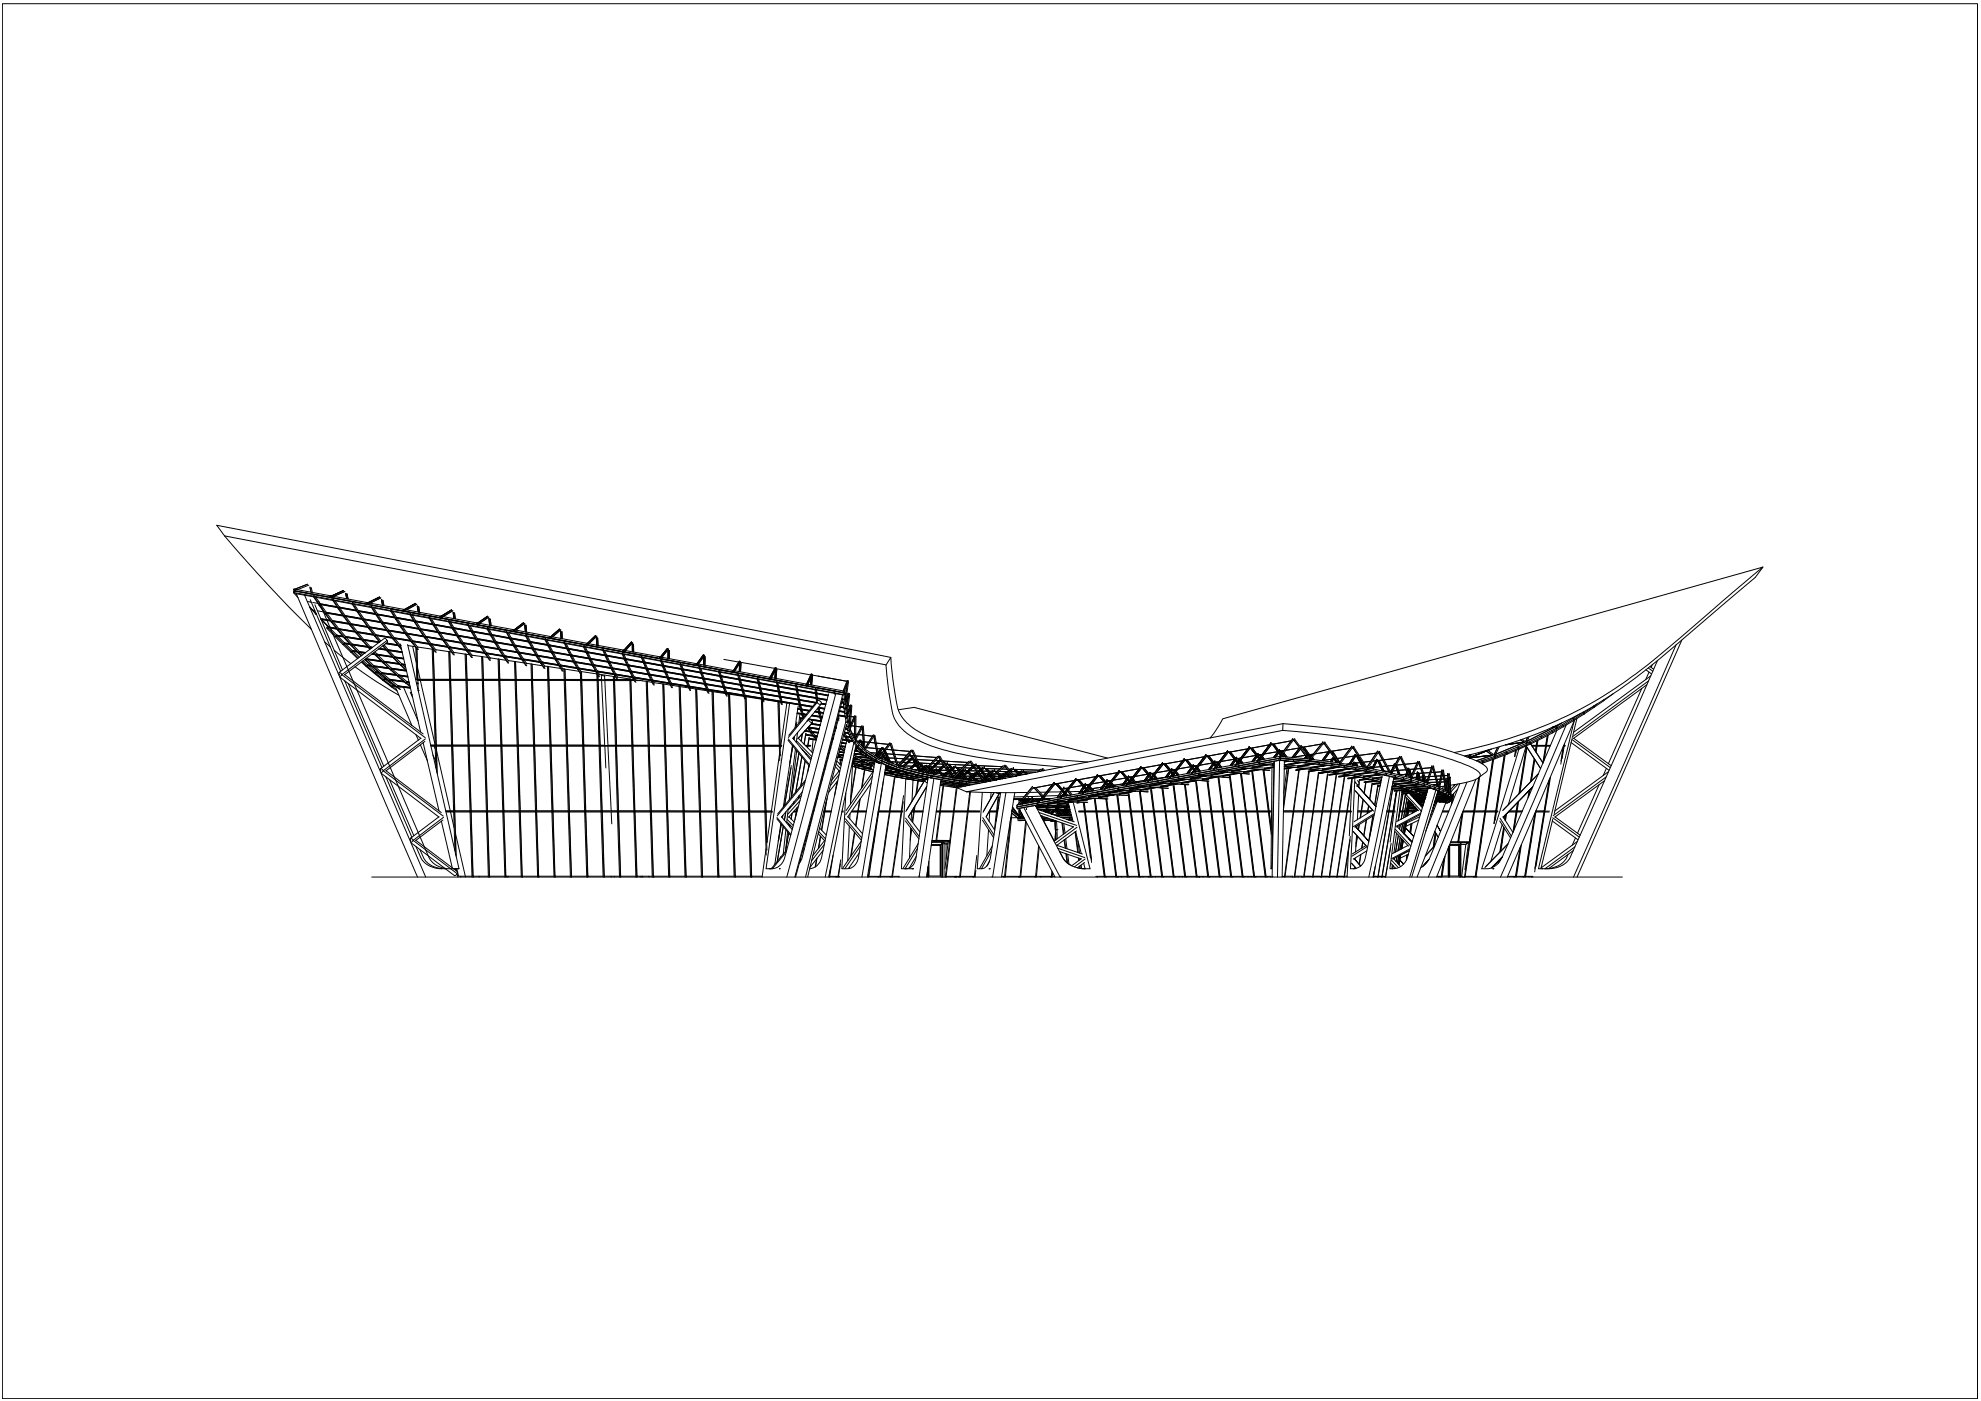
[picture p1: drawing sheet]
<svg xmlns="http://www.w3.org/2000/svg" width="594mm" height="420mm" viewBox="0 0 594 420" stroke-linecap="round" stroke-linejoin="round" font-family="sans-serif">
<!-- layer: A-ROOF -->
<g fill="none" stroke="#000" stroke-width=".3">
<path d="M67.3 160.7a402.6 402.6 0 0 0 26.1 28M67.3 160.7l99.3 19.2 99.1 19.5 1.2 10.2a17 17 0 0 0 1.9 6.9 18.3 18.3 0 0 0 9.4 6.8 115.1 115.1 0 0 0 28.1 5.6l12.2 1.2M67.3 160.7l-2.3-3.2 126.2 24.6 76 15.1 1 9.3a21.5 21.5 0 0 0 2 8 19.4 19.4 0 0 0 11.1 7.5 150.6 150.6 0 0 0 31.7 5.5l13.2 1M528.7 170.1l-2.3 3.1-2.4 1.9a955.9 955.9 0 0 1-33.5 28.2 128.9 128.9 0 0 1-51.3 23.5M97.4 192.5l1.6 1.5M100.2 195l5 4M106.5 200a125.5 125.5 0 0 0 13.1 8.5M267.2 197.2l-1.5 2.2M269.4 212.9l4.7-.8 58 15.2M384.8 217l-.1 2M299.9 239.1h-.9M307.2 238.9l-3.1 .1"/>
<path d="M311.3 237.6h-2.6M312.4 238.8l-4.7 .1M313.8 237.5l-2 .1M317.4 238.6l-4 .1M317.9 238.6h.7M318.1 237.5h-3.7M318.6 237.5h.1M319.2 237.5h.3M319.6 238.5h-.5M320 237.4h.3M321.1 238.4l-.9 .1M323.9 237.4h-3.1"/>
<path d="M324.4 237.4h.7M325.6 237.3h.5M326.8 237.3h.3M362.9 221.3l1.5-1.9 2.3-3.8 162-45.5-8.1 6.7a590.6 590.6 0 0 1-30.1 25.4 129.8 129.8 0 0 1-52.3 23.1l-2.1 .4M433.2 235.8l-1.4 .1M434.5 235.6h-.3M435 235.5l6-1.2a3.6 3.6 0 0 0 2.9-1.6 1.24 1.24 0 0 0-.7-1.4 46.9 46.9 0 0 0-13.1-5.1 180.2 180.2 0 0 0-34.6-6.1l-10.8-1.1-94.9 18.5 18.4 .2M443.3 233.3l2.2-1.6a1.22 1.22 0 0 0 .5-1.2 1.22 1.22 0 0 0-.9-1 48.9 48.9 0 0 0-12.8-5 164.7 164.7 0 0 0-27.2-5.4l-20.3-2.1-97.8 19.2 2.8 1.3"/>
</g>
<!-- layer: A-COLS -->
<g fill="none" stroke="#000" stroke-width=".3">
<path d="M88.8 178l36.4 85M91 177.6v.1M91.3 178.5l36.4 84.5M91.6 177.8l.2 .1M93 179.8l9.2 21.6M94.4 181.4l8.3 19.5M95.6 180.3l33 76.8a7 7 0 0 0 6.5 3.4h2.6l-15.5-67.2M120 193.1l6.1 26.4M123.8 193.9l1 4.7M495.5 199.4l-.3 .8M497.1 198.1l-26.5 59.5-1.6 1.7-2.2 .9-2 .3h-3.4l10.7-44.3M502.6 193.4l-30.7 69.6"/>
<path d="M504.3 192l-31.4 71M103.4 204.2l11.1 26M104.5 205l10.6 24.8M118.8 206.6l4.7 11M121.1 206.2l4.2 9.9M123 207.6l.7 1.5M125.2 200.2l.8 3.6M126.1 204.1l4.4 19.3M236 211l-1.8 12.5M236.8 210.9l-7.1 49.6h1.8M239.2 219.7l-.4 2.9M239.4 211.8l-1 6.5"/>
<path d="M239.9 214.3l-.3 2.6M240.1 215.4l-.1 1M248.5 208.1l-13.2 49.3-.7 1.3-.8 .9-1.3 .8-1 .1M250.6 208l-14.6 55M250.9 207.3v.1M251.3 216l-10.7 41.1-.9 1.8M252.7 208.5l-7 27.3-7.3 27.2M252.8 209.3l-14.2 53.7M253.7 216.3l-7.8 29.4-4.3 17.3M253.9 217.2l-6.3 23.7-5.4 22.1M466.9 219l-16.4 38.1a5.4 5.4 0 0 1-4.4 3.4h-1.7l11.1-35.8M469.7 217.4l-19.7 45.6"/>
<path d="M472.2 216l-20.2 47M472.9 215.5l-1.2 5.1M492.3 206.5l-10 22.5M494.5 201.6l-.9 2.2M115.7 233l7.8 18.1M116.8 233.8l7.3 16.8M124.7 220.4l.8 1.6M126.1 223.4l2 4.7M126.9 222.8l4.7 20.3M129.8 226.4l.9 1.9M130.2 223.8l.3 .9M130.9 225l4.1 18.2"/>
<path d="M233.8 226.3l-2.5 16.9M234.1 223.8l-.1 .7M237.6 223.6l-2.7 18.4M238 221.2l-.1 .4M238.5 224.7l-1.8 15.2M238.9 225.1l-1.6 14.1M243.8 221.8l-.3 3.8M253.9 222.1l-7.5 35a4.1 4.1 0 0 1-3.6 3.4M255.7 229l-.7 12.2M256.1 222.8l-8.6 40.2M256.7 223.6l-8.2 39.4M262.4 228.4l-4.9 28.7a3.7 3.7 0 0 1-3.4 3.4h-1.6l1.1-22.7"/>
<path d="M264.3 228.9l-5.8 34.1M264.4 228.2h.1M265.7 229.5l-5.6 33.5M265.8 228.7v.1M273.8 233.9l-.3 6.4M278.3 233.1l-3.6 24a3.5 3.5 0 0 1-4.4 3.4l1.3-27M280.1 233.4l-4.5 29.6M280.2 232.7l-.1 .1M282.2 233.9l-4.3 29.1M282.3 233.1h.1M294.6 237.6l-1.5 22.9a3.2 3.2 0 0 0 3.9-2.9l3.1-19.9M297.2 237.7l-.1 1.8"/>
<path d="M301.7 237.7l-4 25.3M304.3 237.7l-4 25.3M381.5 230.3l-.3 30.2M382 228.4l-.5 28.2M382.2 228.3l-.7 34.7M383.7 228l-.6 35M385.2 228.1l-.7 34.9M405.4 234.2l-.4 9M407.4 238.3l-.3 7.5M407.7 233.8l-.2 2.3M414.5 232.6l-5.1 24.7a3.8 3.8 0 0 1-4.4 3.2l1.3-27M416.7 232.8l-6.2 30.2"/>
<path d="M418 233.1l-6.2 29.9M418.8 237.2l-.7 6M420.4 237.6l-1.1 8.5M420.4 237.4h.1M428.2 236.6l-5.9 19.8a4.7 4.7 0 0 1-5.5 4.1l3-23.3M430.6 237l-7.8 26M431.2 237.2l-7.8 25.8M432.8 235.8l-.2 .8M437.8 235l-8.9 22.1a5.9 5.9 0 0 1-2.8 3.1M439.9 234.6l-11.5 28.4M442.6 233.7l-11.8 29.3M444.5 228.9l-.1 .1"/>
<path d="M444.9 228h.1M457.7 223.7l-5.4 17.7M471.3 222l-5.2 22M471.5 221.2v.3M479.5 235.3l-6.4 14.6M481.7 230.4l-.9 2.2M124.7 253.9l1.4 3.2a6.8 6.8 0 0 0 6.4 3.4M125.9 254.8l1 2.3a7 7 0 0 0 6.6 3.4M132.4 246.3l3.2 13.9M135.1 243.5l1.1 4.7M136.6 249.8l3 13.2M229.7 254.6l-1.2 8.4"/>
<path d="M231.3 243.6l-1.3 9.1M234.2 247l-1.8 12.2M234.5 244.9v.1M235.7 248.8l-.8 7.4M236.2 249.5l-.6 5.8M236.4 242.6l-.5 4.2M236.5 246.9l-.1 .5M236.7 244.9v.1M237 241.8l-.1 .5M240.1 257.4l-.1 1M242.8 247.6l-.1 1.2M254.7 247.7l-.5 10.5"/>
<path d="M254.9 244l-.1 1.6M273.1 248.3l-.4 9.1M273.4 243.4l-.2 2.6M296.4 248.8l-.5 7.8M296.8 243l-.2 3.4M305.6 243.8h.1M305.6 242.5l10.8 20.5M306.1 243.9h.2M306.2 243.8h.1M307 242.2l10.9 20.8M310.6 241.6l.1 .1M310.7 241.8l.5 .9"/>
<path d="M312.2 244.7l4 7.5M317.8 255.4a7.3 7.3 0 0 0 3.6 4.2M320.4 241l1.4 5.4M321.9 240.8l5 19.7a8.6 8.6 0 0 1-8-3l-8.4-15.9M322.6 249.4l1.7 6.6M325 258.9l.4 1.6-2.3-.3M381.5 256.7l-.1 3.3-.2 .5M381.5 256.6v.1M404.4 254.9l-.4 8.1M405 243.5l-.3 7.1M406.3 259.9l-.1 .6M406.4 257.3v.5"/>
<path d="M406.8 250.5l-.3 5M406.9 247.7v.6M411.2 248.9l-.2 .5M417.5 259.3l-.1 1.2M418 243.5l-1.1 9.1M418.8 249.9l-.8 5.9M429.2 244.2l-.2 .5M430.6 240.7l-.7 1.6M430.6 240.3v.2M431 240.3l-3.4 9M431.2 240l-.1 .2M432.3 240h1.1"/>
<path d="M433.6 240.6l-8.6 22.4M450.5 247.3l-3.4 11.1M451.3 244.5l-.3 1M465.7 245.7l-3.6 14.8M470.3 256.2a6.4 6.4 0 0 1-5.8 4.2M472.5 251.3l-1 2.2M133.4 260.5h.4M136 260.5h1.7M136.8 260.8l.1 .4M137.1 262.1l.2 .9M138.2 262.8v.2M143.6 262.8l.1 .2"/>
<path d="M152.1 262.8v.2M194.5 262.8l.1 .2M230.6 260.5h.7M233.7 260.5h.3M233.8 260.5h.1M251.6 262.8v.2M269.5 262.8v.2M271.3 260.5h2.5M271.6 260.5h.1M273.6 260.5h.4M296.6 260.5h.3M312.2 262.8l-.1 .2"/>
<path d="M317.9 262.8l.1 .1M318 263h.1M324.3 260.5h1.2M329 262.8v.2M329.1 262.8v.2M335.4 262.8v.2M336.3 262.8l.1 .2M342.7 262.8l.1 .2M344.4 262.8v.2M344.5 262.8l.1 .2M346.5 262.8v.2M353.6 262.8v.2"/>
<path d="M354.6 262.8v.2M359.6 262.8l.1 .2M359.7 263v-.2v.2M360.8 262.8v.2M374.3 262.8v.2M375.2 262.8v.2M381.1 262.8v.2M381.2 260.5h.1M388.6 262.8v.2M389.3 262.8v.2M405.8 260.5h.7M442.8 262.8l-.1 .2"/>
<path d="M447.6 260.5h.4M458.6 262.8l-.1 .2M459.3 262.8v.2M462.4 260.5h.3M463.3 260.5h.8"/>
</g>
<!-- layer: A-GLAZ-CURT -->
<g fill="none" stroke="#000" stroke-width=".3">
<path d="M88.1 177l.3 .3M88.3 176.7l66 12.2M88.3 176.7l-.3 .1 .3 .3 10.9 2.1M88.4 177.3l-.1-.2 11 2.1M88.5 177.1h.1M88.5 176.7l3.7-1.5-3.9 1.6M92.6 175.5l-3.4 1.3M92.9 176.1l.3 1.5M93 176.1l.3 1.5M93.3 176.2l.4 1.4M94.7 179.1l1.3 2 5.1 .9M99 178.9v.1"/>
<path d="M99 178.8h.1M99 178.7h.1M99.1 178.7h.1M99.2 178.7h.1M99.3 179.2l-.3-.2 .3 .3M99.3 179.2l10.9 2M99.3 179.2l11.1 1.9M99.4 179l-.1 .2M99.4 179.1h.1M99.5 178.7h.1M99.5 178.9v.1M99.5 178.9h.1"/>
<path d="M99.5 178.8h.1M99.5 178.7l.1 .1M103 177.1l-3.6 1.6M103 177.1l-3.7 1.7M103.4 177.4l-3.3 1.4M103.7 177.9l.3 1.6M103.7 178l.4 1.6M104.1 178.1l.3 1.5M113.8 179l-3.6 1.8M113.8 179.1l-3.4 1.7M114.2 179.3l-3.2 1.6M114.4 179.8l.3 1.7"/>
<path d="M114.5 179.9l.3 1.7M92.1 180.4l1.2 .2M92.9 182.2l1.8 1.9M93.7 182.9l-.8-.9 1.9 2.1M93.7 182.9l1.2 1.2M93.7 182.9l.7 .2M93.8 180.7l1.5 .2M94.6 183.9l.3 .2M94.6 184l.3 .3M94.7 184.1h.1M94.8 184.1l.1 .1M94.8 184.1h.1"/>
<path d="M94.9 184.2h.1M95.2 183.2l1.9 .3M96.2 185.6l2.8 .4M96.2 181.3l1.7 2.4 4.9 .8M96.3 185.8l2.1 2.1M98 183.9l1.7 2.3 4.8 .8M98.4 187.9l-2-2.1 2.2 2.3M98.6 188.1l2.3 .3M98.6 188.1h.1M98.9 188.3l2.1 2.1M99.9 186.4l1.7 2.2 4.8 .7M100.5 180.2l1.3 1.9"/>
<path d="M101 190.5l1.8 .3M101 190.5h.1M101.3 190.8l2.1 2 1.4 .3M101.8 182.1h.1M101.8 182.1l5 .9M101.8 188.8l1.8 2.1 4.7 .8M101.9 182.3l1.6 2.3 4.9 .9M103.4 192.8h.1M103.6 193.1l2.1 2 1.2 .2M103.7 184.9l1.6 2.2 4.9 .8M103.8 191.1l1.8 2.1 4.6 .7M105.5 187.3l1.7 2.2 4.8 .8"/>
<path d="M105.7 195.1h.1M105.9 193.4l1.9 2 1.8 .3M106 195.4l1.8 1.7M106.3 181.3l1.2 1.8 5.1 .9M107.3 189.7l1.8 2.1 4.7 .7M107.6 183.4l1.6 2.2 4.9 .9M108 195.7l.7 .7M108.9 198.1l1.4 1.3M109.3 192l1.8 2M109.3 185.9l1.6 2.1 4.9 .9M109.8 197.5l4.5 .7M110 180.9v.1"/>
<path d="M110 181l.1 .2M110.1 181l.1 .2M110.1 180.7l-.1 .2M110.1 180.7h.2M110.2 181.2l.3 .1M110.2 181.2l11 2.1-10.8-2M110.2 197.8l2 1.9 4.3 .6M110.3 199.4l.9 .2M110.4 199.4h.1M110.4 181h.1M110.4 180.8l.2 .1M110.4 181.2h.1"/>
<path d="M110.5 180.9h.1M110.5 180.9v.1M110.7 199.7l2.1 1.8M111.1 194h.1M111.1 194l.6 .1M111.1 188.3l1.6 2.1 4.8 .7M111.3 194.3l.1 .1M111.7 196l.6 .1M112.1 182.3l1.1 1.9 5.1 .9M112.4 195.5l.7 .7M112.5 200l2 1.7 4.2 .6M112.9 190.6l1.3 1.6"/>
<path d="M113.1 196.2h.1M113.1 196.2l4.5 .7M113.4 184.4l1.4 2.2 5 .9M113.4 196.5l1.8 1.8 4.4 .7M113.8 194.5l1.8 .2M114.8 180l.3 1.6M115 186.8l1.5 2.2 4.9 .8M115.2 193.4l1.2 1.5M115.5 198.6l1.9 1.8 4.3 .7M115.9 192.8l3.3 .6M116.4 194.9l4.2 .6M116.4 194.9h.1"/>
<path d="M116.7 189.2l1.5 2.1 4.8 .8M116.7 195.1l1.7 1.9M117.8 183.4l1.1 1.8 5.1 .9M118.4 191.5l1.7 2M118.4 197l2.6 .4M118.4 197h.1M118.7 197.3l1.8 1.8 .9 .2M119.1 185.4l1.4 2.2 5 .9M120.7 187.8l1.4 2.1 4.9 .9M120.8 199.4l.9 .9M121 183h.1M121 197.4h.1"/>
<path d="M121 182.8l-.1 .2M121 183.1l.2 .3M121.1 182.8h.1M121.1 183.2l.3 .1M121.2 182.9l3.4-1.9-3.2 1.8 .1 .1M121.3 183.2l10.9 2.1M121.4 183.3l10.8 2M121.4 183.2h.1M121.4 183.1l-.1 .1M121.4 182.9h.1M121.5 182.9l-.1 .1M121.5 182.9h.1"/>
<path d="M122.3 190.2l1.5 2M123.6 184.5l1.1 1.7 5 .9M123.8 192.2l4.8 .8M124 192.4l1.2 1.6M124.8 186.5l1.4 2.1 5 .9M125 181.2l-3.1 1.7M125 194.7l.3 9h4.6M125.1 181.8l.3 1.7M125.2 194l.2 .2M125.3 181.8l.2 1.8M125.5 181.9l.3 1.7M126.3 188.8l1.4 2.1 4.9 .8"/>
<path d="M127.9 191.1l1.4 2M129.3 193.1h.1M129.3 193.1l4.8 .8M129.4 185.6l1 1.7M129.5 193.4l1.1 1.4M129.9 194.9l.3 8.8h4.6M130.4 187.3l5.1 .9M130.5 187.5l1.3 2.1 5 .8M130.7 194.8l.1 .2M131.9 184.9v.2M132 184.8l-.1 .1M132 189.8l1.3 2 4.9 .9"/>
<path d="M132 185.1l.2 .3-.1-.1M132 185.1v.1M132 184.8h.2M132.1 185.2h.1M132.1 185.3h.1M132.2 185.3h.1M132.2 184.9l3.2-2-3 2M132.3 185.3h.1M132.3 185.2h.1M132.4 185.3l10.8 2-11-2h.2M132.4 185.1v.1M132.4 185.2h.1"/>
<path d="M132.4 185.1h.1M132.4 184.8l.1 .2M132.4 184.9h.1M132.4 185h.1M133.5 192.1l1.4 1.9M134.9 194h.1M134.9 194l4.8 .8M134.9 195.7l.3 8h4.5M135 194.2l1.3 1.6M135.2 186.6l.9 1.7 5.1 .9M135.8 183.1l-2.9 1.8M135.9 183.7l.2 1.8"/>
<path d="M136 183.7l.3 1.9-.3-1.9M136.3 188.5l1.2 2.1 5 .8M136.3 183.8l.3 1.8M137.7 190.8l1.2 2M138.9 192.8l4.9 .8M138.9 192.8h.1M139.1 193l1.3 1.9M139.9 196.4l.2 7.3h4.5M140.4 194.9h.1M140.4 194.9l4.8 .8M140.6 195.2l.9 1.2M141 187.7l.8 1.6 5.2 .9"/>
<path d="M141.5 196.5l.2 .2M142 189.5l1.2 2 5 .9M142.9 187l.3 .4-.3-.2M143 186.8h.2M143 186.9h-.1M143.1 187.3h.1M143.2 187.3h.1M143.2 187.3l11 2.1zM143.3 187.2h.1M143.3 186.9l.1 .2M143.3 191.8l1.2 1.9M143.4 187.3h.1"/>
<path d="M143.4 187.1v.1M143.4 186.9l.1 .1M144.5 193.7h.1M144.5 193.7l5 .8M144.7 193.9l1.2 1.9M144.8 197.1l.2 6.6h4.5M145.9 195.8l4.9 .8M145.9 195.8h.1M146.1 196.1l1 1.4M146.2 184.8l-3.1 2.2M146.6 185.5l.2 2M146.6 185.1l-2.8 1.9"/>
<path d="M146.7 188.8l.9 1.5 5.1 1M146.7 185.5l.3 2.1M147 185.6l.3 2M147.7 190.6l1.1 1.9M148.8 192.5h.1M148.8 192.5l5.1 .9M149 192.8l1.1 1.9M149.7 197.9l.2 5.8 4.6 .1M150.1 194.7l5 .8M150.1 194.7h.1M150.3 194.9l1.2 1.8M151.5 196.7h.1"/>
<path d="M151.5 196.7l4.8 .8M151.6 196.9l1 1.4M152.5 189.8l.8 1.6 5.1 .9M153.4 191.6l1.1 1.9M153.9 189v.1M153.9 188.9h.1M153.9 189.1l.2 .4M154 188.9h.1M154 189.2l.1 .1M154 188.9h.2M154.1 188.9l22.2 4.1M154.2 189.4h.1"/>
<path d="M154.2 189.4l10.9 2-10.8-2M154.2 189.3h.1M154.2 189.3h.2M154.3 188.9h.1M154.4 188.9v.2M154.4 188.9l.1 .1M154.4 189.1l-.1 .1M154.5 193.5h.1M154.5 193.5l5 .9M154.6 198.6l.2 5.2h4.6M154.6 193.8l1.1 1.8M155.7 195.6l5 .8"/>
<path d="M155.7 195.6h.1M155.9 195.8l1.1 1.8M157 197.6l4.9 .8M157 197.6v.1M157 186.8l-2.9 2.2M157.2 197.9l.6 1M157.3 187.4l.3 2.1M157.4 187l-2.7 2M157.5 187.4l.2 2.1M157.8 187.5l.1 2.1M157.8 198.9l.2 .2M158.3 190.9l.7 1.5"/>
<path d="M159 192.4l5.2 .9M159.2 192.6l1 1.9M159.6 199.4l.1 4.4h4.6M160.2 194.5l5 .9M160.2 194.5h.1M160.3 194.7l1 1.8M161.3 196.6h.1M161.3 196.6l5 .8M161.4 196.8l1.1 1.8M162.5 198.6h.1M162.5 198.6l4.9 .8M162.7 198.8l.7 1.1"/>
<path d="M164 192l.7 1.4M164.7 193.4h.1M164.7 193.4l5.2 1M164.9 191.1l.2 .4M164.9 191.1h.1M164.9 191h.1M164.9 193.6l.9 1.9M164.9 191v.1M164.9 190.9h.1M165 191.3l.1 .1M165 190.9h.1M165.1 190.9h.1"/>
<path d="M165.1 191.4h.1M165.1 191.4l11 2M165.3 191.3l-.1 .1M165.3 191.3h.1M165.3 191.1v.2M165.3 191l.1 .1M165.3 191v.1M165.8 195.5l5.1 .9M165.8 195.5h.1M165.9 195.7l1 1.8M166.9 197.5l5 .8M166.9 197.5h.1"/>
<path d="M167.1 197.8l1 1.6M167.8 188.7l-2.8 2.3M167.8 188.7l-2.5 2.2M168.1 199.4l4.9 .9M168.1 199.4v.1M168.1 189.3l.2 2.2M168.2 188.9l-2.5 2.1M168.2 199.7l.7 1.1M168.3 191.5l-.1-2.2 .2 2.2M168.5 189.4l.1 2.2M169.8 193.1l.7 1.4M170.5 194.5l5.1 .9"/>
<path d="M170.5 194.5h.1M170.6 194.7l.9 1.8M171.5 196.5h.1M171.5 196.5l5.1 .9M171.6 196.7l.9 1.7M172.5 198.4l5 .9M172.5 198.4v.1M172.7 198.7l.9 1.6M175.6 194.1l.6 1.4M175.9 193.3l.1 .1M176 193.4h.1M176 193l-.1 .3"/>
<path d="M176 192.9l.1 .1M176.1 193.4l10.9 2.1M176.1 193l22.1 4 .2 .2M176.1 193l-.1 .1M176.2 195.5h.1M176.2 193.4h-.1M176.2 195.5l5.2 .9M176.3 193.3v.1M176.3 193.3h.1M176.3 195.7l.9 1.8M176.3 193v.1M176.3 193.1h.1"/>
<path d="M176.3 193l.1 .1M176.3 193.2h.1M177.2 197.5l5 .8M177.2 197.5h.1M177.3 197.7l.8 1.7M178.1 199.4h.1M178.1 199.4l5 .9M178.3 199.6l.8 1.7M178.6 190.6l-2.5 2.4M178.6 190.6l-2.4 2.4M178.8 191.2l.1 2.3M179 190.8l-2.4 2.3"/>
<path d="M179 191.2l.1 2.3M179.2 191.3l.2 2.3M181.3 195.2l.6 1.3M181.9 196.5h.1M181.9 196.5l5.2 1M182.1 196.7l.7 1.7M182.8 198.5h.1M182.8 198.5l5.1 .9M183 198.7l.7 1.6M186.8 195.2l.2 .3M186.8 195.1h.1M186.8 195.3l.1 .1"/>
<path d="M186.8 195v.1M186.9 195h.1M187.1 195.5l10.9 2M187.1 195l-.1 .1M187.1 195.4v.1M187.1 196.2l.6 1.3M187.2 195.3v.1M187.3 195.3h.1M187.3 195.3v.1M187.3 195.2v.1M187.3 195.1h.1M187.6 197.5l5.3 1"/>
<path d="M187.6 197.5l.1 .1M187.8 197.8l.7 1.6M188.5 199.4h.1M188.5 199.4l5.1 .9M188.6 199.7l.7 1.6M189.4 192.5l-2.4 2.5M189.4 192.5l-2.2 2.5 .2 .2M189.6 193.1v2.4M189.7 192.7l-2.1 2.4M189.7 193.1l.1 2.4M190 193.2v2.4M192.9 197.3l.5 1.3"/>
<path d="M193.4 198.6h.1M193.4 198.6l5.2 .9M193.5 198.8l.7 1.6M197.8 197.3l.1 .1M197.8 197.2h.1M197.8 197.3l.1 .2M197.8 197.1h.1M197.9 197v.1M197.9 197h.2M197.9 197.4v.1M198 197.1l-.1 .1M198 197.5h.1"/>
<path d="M198 197.5l11 2.1M198 197.5l10.9 2M198.1 197.5h.1M198.2 197.3l.1 .1M198.3 197.3h.1M198.3 197.2h.1M198.7 198.4l.4 1.2M199.1 199.6h.1M199.1 199.6l5.2 .9M199.2 199.9l.6 1.5M200.1 194.5l-2.1 2.5 55.1 10.2M200.2 194.5l-2.1 2.5"/>
<path d="M200.3 195v2.5M200.5 195l-.1 2.5M200.5 194.6l-2 2.5M200.7 195v2.5M204.5 199.4l.3 1.2M208.8 199.2v.1M208.9 199.1l-.1 .1M208.9 199.1h.1M208.9 199.5l-.1-.2 .1 .3M208.9 199.2h.1M209 199.1h.1M209 199.6l10.9 2"/>
<path d="M209.1 199.5h.1M209.2 199.4h.1M209.2 199.1h.1M209.2 199.3h.1M209.2 199.1l.1 .1M209.3 199.2v.1M209.5 199.7h.1M210.9 196.4l-1.9 2.7M211.1 196.9l-.1 2.5M211.1 196.4l-2 2.7M211.2 196.9l-.1 2.5M211.3 196.5l-1.8 2.7"/>
<path d="M211.5 196.9l-.1 2.6M217.1 197.8l4.5 .8M221.7 198.3l-1.9 2.8M221.8 198.9l-.1 2.5M221.9 198.3l-1.8 2.8M222 198.7l-.2 2.7M222 198.6l10.4 1.9M222.1 198.4l-1.7 2.8M222.2 198.8l-.1 2.7M112.8 201.5l.7 .1M113.1 201.8l2.2 1.7M114.8 202l2.1 1.8"/>
<path d="M115.3 203.6h.6M115.6 203.8l2.2 1.7M116.9 203.8h.1M116.9 203.8l4.1 .5M117.2 204l2.2 1.7M117.7 200.7l2 1.8 2.5 .3M117.9 205.5l.4 .1M118.3 205.8l.4 .3M119.4 205.7h.1M119.4 205.7l3.6 .5M119.7 206l.3 .1M120 202.7l2 1.7"/>
<path d="M122 204.4h.1M122 204.4l.7 .1M122.3 204.7l.5 .3M123.1 207.7l.3 .1M123.6 208.3h-.2l.2 .1M124.6 203.7h.4M124.9 204.8l.5 .1M125.3 206.4l.1 .1M125.3 204.1l.1 3.1M125.4 207.1h.1M130.2 204.1l.6 19.3h4.6M135.2 204.1l.5 19.3h4.6"/>
<path d="M140.1 204.1l.6 19.3h4.5M145 204.1l.6 19.3h4.5M149.9 204.1l.6 19.3h4.6M154.8 204.1l.6 19.3h4.6M159.7 204.1l.6 19.3h4.6M164.5 200.1l.1 3.7h4.6M164.6 204.1l.7 19.3h4.5M169.4 200.8l.1 3h4.6M169.6 204.1l.6 19.3h4.5M173.6 200.4l4.9 .8M173.8 200.6l.4 .8M174.4 201.6v2.2h4.6"/>
<path d="M174.5 204.1l.6 19.3 4.5 .1M179.1 201.3l5 .8M179.1 201.3h.1M179.3 201.5l.4 .7M179.4 202.6v1.2h1M179.4 204.1l.6 19.4h1.3M179.7 202.2l.1 .2M181.4 203.8h2.5M183.7 200.3l5.1 .9M183.7 200.3l.1 .1M183.8 200.6l.9 1.6M184.3 203.1v.7h.7"/>
<path d="M184.3 204.1l.6 19.4h4.6M184.7 202.2h.1M184.7 202.2l4.9 .8M184.8 202.4l.5 .8M185.2 203.8h3.6M189.2 204.1l.6 19.4h4.6M189.3 201.3h.1M189.3 201.3l5.1 .9M189.4 201.5l.8 1.6M190.2 203.1h.1M190.2 203.1l5 .8M190.4 203.3l.3 .5"/>
<path d="M194.1 204.6l.6 18.9h4.6M194.2 200.4l5.1 .9M194.2 200.4v.1M194.3 200.7l.6 1.5M194.9 202.2h.1M194.9 202.2l5.1 .9M195.1 202.5l.7 1.5M195.8 204l4.9 .8M195.8 204h.1M195.9 204.2l.2 .5M196.2 204.7v.2M199.1 205.3l.5 18.2h4.6"/>
<path d="M199.8 201.4l5.2 .9M199.9 201.6l.6 1.6M200.5 203.2l5.1 .8M200.5 203.2h.1M200.6 203.4l.7 1.5M201.3 204.9l5 .8M201.3 204.9h.1M201.4 205.1l.3 .6M204 206.1l.5 17.4h4.6M204.8 200.6l5.3 1M204.8 200.6v.1M204.9 200.9l.6 1.5"/>
<path d="M205.5 202.4h.1M205.5 202.4l5.1 .9M205.6 202.6l.5 1.5M206.1 204.1h.1M206.1 204.1l5.1 .9M206.2 204.4l.6 1.4M206.8 205.8l5 .8M206.8 205.8h.1M207 206.1l.1 .3M207.1 206.4l.1 .2M208.9 206.9l.6 16.6h4.5M210.2 200.5l.4 1.1"/>
<path d="M210.6 201.7h.1M210.6 201.7l5.2 .9M210.6 201.9l.5 1.5M211.1 203.4l5.2 .9M211.1 203.4h.1M211.2 203.6l.5 1.5M211.7 205.1h.1M211.7 205.1l5.2 .8M211.8 205.3l.6 1.4M212.4 206.7h.1M212.4 206.7l5 .8M212.5 206.9l.2 .5"/>
<path d="M213.9 207.6l.5 15.9h4.5M216 201.6l.3 1.1M216.3 202.7h.1M216.3 202.7l5.3 .9M216.4 202.9l.4 1.5M216.8 204.4h.1M216.8 204.4l5.2 .9M216.9 204.6l.5 1.4M217.3 206l5.1 .9M217.3 206l.1 .1M217.4 206.3l.5 1.3M217.9 207.6l5.1 .9"/>
<path d="M217.9 207.6v.1M218 207.9l.2 .4M218.8 208.3l.5 15.2h4.5M219.7 201.2l.2 .4M219.8 201.2h.1M219.8 201.4v.1M219.8 201.5l.1 .1M219.9 201.5h.1M219.9 201.6h.1M219.9 201.2v.1M220 201.6h.1M220 201.6l10.9 2"/>
<path d="M220.1 201.5h.1M220.1 201.6l10.8 2M220.1 201.1h.1M220.2 201.5h.1M220.2 201.1v.1M220.2 201.2v.2M220.2 201.2v.1M220.4 201.7h.1M221.8 202.7l.2 1M222 203.7l5.3 1M222 203.7v.1M222.1 204l.4 1.4"/>
<path d="M222.5 205.4h.1M222.5 205.4l5.2 .9M222.5 205.6l.5 1.4 5.1 .8M223 207h.1M223 207.2l.5 1.3 5 .9M223.5 208.5h.1M223.5 208.8l.1 .1M223.8 209.1l.4 14.4h4.6M227.5 203.7l.3 1M227.8 204.8h.1M227.8 204.7l5.2 1M227.8 205l.4 1.3"/>
<path d="M228.2 206.3l5.2 1M228.2 206.3v.1M228.2 206.6l.3 1.3M228.5 207.9h.1M228.5 207.9l5.2 .9M228.6 208.1l.4 1.3M228.7 210l.4 13.5h4.6M229 209.4l5 .9M229 209.4v.1M229.1 209.6l.1 .3M230.7 203.2l.1 .4M230.8 203.2h.1"/>
<path d="M230.8 203.5h.1M230.8 203.5v.1M230.9 203.6h.1M230.9 203.2l-.1 .1M231 203.6h.1M231 203.6l10.8 2.1M231 203.1l-.2 .1M231.1 203.6h.1M231.1 203.5h.1M231.1 203.2l.1 .1M231.2 203.5h.1M231.2 203.3h.1"/>
<path d="M231.2 203.3l.1 .1M231.2 203.4h.1M232.5 200.2l-1.6 2.9M232.5 201l-.1 2.4M232.6 200.3l-1.5 2.9M232.7 200.6l-.2 2.8M232.8 200.5l10.3 1.9M232.9 200.3l-1.6 2.9M232.9 200.7l-.2 2.8M233.3 204.8l.2 1M233.5 205.8h.1M233.5 205.8l5.3 .9"/>
<path d="M233.5 206l.3 1.4 5.2 .9M233.6 210.6l.4 12.9h.2M233.8 207.4h.1M233.9 207.6l.3 1.2M234.1 208.8l.1 .1M234.2 208.8l5.1 .9M234.2 209.1l.3 1.3 5.1 .8M234.5 210.4h.1M234.6 210.6l.1 .2M239 205.9l.2 .9M239.1 213.8l1.3 .2M239.2 206.8l5.3 1"/>
<path d="M239.2 206.8v.1M239.3 212.5l.7 .1M239.3 207l.2 1.3M239.5 208.3h.1M239.5 208.3l5.2 .9M239.5 208.5l.3 1.3 4.9 .9M239.8 209.8h.1M239.8 210l.3 1.3M240.1 211.3l3.6 .6M240.1 215.2l.7 .2M240.1 211.3h.1M240.1 211.5l.3 1.2 2.3 .3"/>
<path d="M240.4 212.7h.1M240.5 212.9l.4 1.2 .9 .1M240.9 214.1h.1M240.9 214.3l.3 .6M241.5 219.1l1.4 .2M241.7 205.4l.1 .3v-.2M241.8 205.6h.1M241.8 205.6h.2M241.8 205.3h.1M241.9 205.7l11 2zM242 205.2l-.2 .3M242.1 205.5h.1"/>
<path d="M242.2 205.5l-.2 .1M242.2 205.4v.1M242.2 205.5h.1M242.6 215.6l3.6 .6M242.6 217.9l.1 .2M242.7 218.1h.1M242.7 218.1l3 .4M242.9 218.3l.6 1.1M243.2 203.2l-.2 2.2M243.3 202.1l-1.4 3.1M243.4 217l2.6 .4M243.4 202.2l-1.3 3 .1 .3"/>
<path d="M243.4 202.7l-.3 2.7M243.5 214.5l2.3 .4M243.5 219.4l1.9 .2M243.5 219.4h.1M243.6 202.5l10.3 1.8M243.7 202.2l-1.4 3M243.7 219.6l.8 1M243.7 202.6l-.3 2.9M244.5 213.3l1 .2M244.8 206.9l.1 1 3.5 .6M244.9 207.9h.1M245 208.1l.1 1.2"/>
<path d="M245.1 209.3l2.9 .5M245.1 209.3v.1M245.2 209.5l.1 .6M245.3 202.7l8.7 1.6M245.6 212v.1M245.6 212.1l1.7 .3M245.6 212.1v.1M245.6 212.4l.3 1.1M245.9 213.5l1.1 .2M245.9 213.5v.1M246 213.8l.3 1.1 .3 .1M246.3 210.9l1.4 .2"/>
<path d="M250.3 219.2h.2M250.3 219l.2 .1M250.5 218.3l.2 .1M250.7 218.4l-.2-.1 .2 .1M251.1 215.7h.1M251.4 214.6l.2 .9M251.4 214.4l2 .3M251.8 213.2l1.4 .2M252.1 211.9l1 .2M252.5 210.6l.4 .1M252.5 210.5h.4M252.7 207.6v.1"/>
<path d="M252.8 207.3v.1M253.1 207.2l.1 .2-.3 .3M253.1 207.5h.1M253.2 219.6l1.3 .2M253.3 219.8l.5 1M253.5 218.5h.6M253.6 218.4h.5M253.6 208h-.2h.2M253.8 211.5l.2 .1h-.2M253.9 205.5l-.4 3.3M254.1 204.1l-1.3 3.1M254.2 204.9l-.7 4.5"/>
<path d="M254.2 214.7l.6 .1M254.2 204.1l-1.2 3.1M254.3 209.4l-.4 3M254.3 208.1h-.4l.4 .1M254.4 207.9l-.7 1.8M254.5 204.4l-.9 6.1 1-2.6M254.5 204.1l-1.3 3.3v.5M254.5 208.8l-.5 4.2M254.8 208l-1.1 2.9M254.8 208.2l-.7 5.8M254.9 211.7l-.5-.1 .5 .1M255 212.6l-.4 4.5"/>
<path d="M255 211.4l-.8 2.3M255.2 214.9l.9 .1M255.2 212.1l-.5 5.5M255.2 211.4l-1 2.8M255.4 217.6l.9 .2M255.4 211.5l-1.2 3.1M255.5 211.7l-.6 6.8M256.3 214.6l-1.3 3M256.3 215.5l-.1 5.6M256.4 215.2v6.1M256.4 214.6l-1.5 3.4M256.7 214.7l-1.8 4 1.8 3.2 2.2-4.2"/>
<path d="M256.7 217.8l1.6 .2M256.7 214.9l-.1 6.9M258.4 217.6l-1.8 3.5M258.6 218.3l.4 6M258.6 217.7l-2 3.7M258.6 218.1l.5 6.3M258.9 217.8l.5 7M465.9 218.1h-.4M465.9 218.1l-.5 .1M465.9 218.1l-.4 .1M466.1 218.1l-8.1 4.1M466.2 218.2l-.4-.2 .3 .2-8.1 4.1"/>
<path d="M466.2 217.8l.4 .2M466.5 217.7l-.1 .2M466.5 217.9h.1M466.6 218.1v.3M466.6 218.5h.1M466.6 217.6l-.1 .3M466.8 218.4l-9.2 4.6M466.8 217.9l.2 .2-.3 .3M467 217.5l-.2 .8M468.4 216.8l-1.5 .9 1.3-.8M474.1 213.9l-7.5 4.6M129.1 223.4h1.4"/>
<path d="M130.9 223.8l.2 8.2M135.8 223.8l.6 19.4h4.6M140.7 223.8l.6 19.4h4.6M145.6 223.8l.6 19.4h4.6M150.5 223.8l.6 19.4h4.6M155.4 223.8l.6 19.4h4.6M160.3 223.8l.6 19.4h4.6M165.3 223.8l.5 19.4h4.6M170.2 223.8l.6 19.4h4.5M175.1 223.8l.6 19.4h4.5M180 223.8l.6 19.4h2.4M182.4 223.5h2.2"/>
<path d="M184.9 223.8l.6 19.4h4.6M189.8 223.8l.6 19.4h4.6M194.7 223.8l.6 19.4h4.6M199.6 223.8l.6 19.4h4.6M204.5 223.8l.7 19.4h4.5M209.5 223.8l.6 19.4h4.6M214.4 223.8l.6 19.4h4.6M219.3 223.8l.6 19.4h4.6M224.2 223.8l.6 19.4h4.6M229.1 223.8l.6 19.4h1.6M237.8 223.7h.1M237.8 223.8h.1"/>
<path d="M241.5 223.5h.6M241.8 220.3l1.9 .2M242.3 223.5h.7M242.9 221.5l1.9 .2M244.5 220.6l.6 .1M244.5 220.6v.1M244.7 220.9l.3 .3M248.6 225.7h.2M248.9 224.5l.1 .1M248.9 224.2l.3 .1M249.2 223.3h.2M249.2 223.2h.2"/>
<path d="M249.4 222.3h.2M249.6 221.6l.2 .2M249.7 221.5l.1 .2M249.7 221.3h.2M249.8 221.5v.1M250 220.3h.2M251.3 227h.8M251.3 226.8l.5 .1M251.5 226.1l.2 .1M251.7 225.4l.6 .1M251.7 226.2l.1 .1M251.7 226.2l1.2 .2"/>
<path d="M251.9 227.7l.7 .1M251.9 224.6h.3M252.2 223.9l1.1 .8M252.2 223.7l1.3 .1M252.2 225.5l.9 .1M252.3 227.8h.1M252.3 226.5l.5 .3M252.4 222.7l1.3 .2M252.7 221.7l1.3 .2M253 220.7h.2M253.2 224.7l.1 .1M253.8 220.8h.1"/>
<path d="M253.8 220.8l1.1 .2M254 221l.7 1 .9 .1M255.6 228.8h.7M255.6 228.7h.2M255.7 229.2l.7 .3M255.7 220.1h.5h-.5M255.8 228l.2 .1M255.9 227.4l1 .2M256 228.1l2.9 .3M256 228.1l.1 .1M256.1 226.5l.5 .3M256.2 225.9l2.3 .3"/>
<path d="M256.4 229.5h.1M256.4 229.5l2.2 .1M256.4 225.1l.7 .1M256.6 221.8l2.8 2.9M256.6 222h.1M256.6 224l.2 .2M256.6 220.2h.5M256.7 226.8l3.3 .3M256.8 228.4l1.7 .6M256.8 224.3h.1M256.8 224.3h.6M257.1 222.3h.5"/>
<path d="M257.2 227l1.4 .7M257.2 224.5l1 .8M257.4 229.8l1.8 .5M257.5 220.3l1.2 .1-1.2-.1M257.9 222l-.5 .6M258 222l-.6 .6M258 222.4h.1M258.1 222.3v.1M258.1 222.4l.5 1.5M258.1 222.4h.8M258.2 222.3h.1M258.2 222h.1"/>
<path d="M258.2 225.3v.1M258.2 225.3l.3 .1M258.2 222.4l.6 1.6M258.3 222.1l-.6 .8M258.5 229l.1 .1M258.5 229l2.5 .3M258.6 225.6l1.2 .7M258.6 229.6h.1M258.6 227.7l3.2 .4M258.6 227.7l.1 .1M258.6 222.4l.3 1.1M259.1 220.5l2.5 .3"/>
<path d="M259.2 230.3h.2M259.2 230.3l2.1 .1M259.2 222.5l1.2 .1M259.3 228l1.5 .6 1.5 .2M259.3 224.6l4.3 2.7M259.4 224.2h.1M259.4 229.3l1.7 .6M259.9 224.2l2.8 .3M260 225.7l3 1.8M260.4 230.6l1.3 .3M260.8 228.7h.1M260.9 222.6l1.5 .2"/>
<path d="M261 229.9h.3M261.1 225.7l1.9 .2M261.6 228.9l.6 .2M261.9 220.4l-2.5 3.9M261.9 220.4l-2.5 4M262 220.9l1.2 6.1M262.1 220.8l1.2 6.3M262.1 220.8h.1M262.3 220.5l-2.9 4.5M262.4 220.5l1.2 7M262.4 226.6l.6-.7-.5 .7M262.8 222.9l3.7 .3"/>
<path d="M263 226.5l-.3 .3M263.1 224.5l1.1 .1M263.1 226.9v.1M263.3 225.6l1.2-1.4-1.2 1.5M263.5 227.3l5.9 2.3 7.4 2 8.9 1.7M263.6 225.9h.1M263.9 225.6l-.5 .6M263.9 228l5.1 2M264 227.2h.4M264 225.5l-.6 .6M264.1 225.9h.3M264.3 225.6v.3"/>
<path d="M264.3 225.6h.1M264.3 225.8l-.8 .8M264.3 225.9h.1M264.6 226.3l1 1.8M264.7 226.3l1 1.8M264.7 224.6h.1M264.7 226.8l-.7 .7 .7-.6M264.8 224.3h.1M264.8 224.5h.1M264.8 224.2v.1M264.8 224.5v.1M264.8 224.6l.5 .1"/>
<path d="M264.8 224.6h.1M264.9 224.6l.1 .5M264.9 224.4l-1.5 1.7M264.9 227.2h.2M264.9 224.6l.2 .4M265 227.1l-.6 .5M265.1 227.1h.1M265.1 227.2h.1M265.2 225.5l1.4 3-.9-1.2M265.3 225.4l1.4 3.1M265.3 231.6l.5 .1M265.3 224.7h.1"/>
<path d="M265.5 231l1.4 .4M265.5 230.8h.2M265.5 226h-.6l1.3 2.4M265.5 225.1l1.7 3.6M265.6 231.8l-.3-.1 1.1 .1M265.6 227.3h.5M265.7 229.7h.1M265.8 224.7l1.7 .2M265.8 230.3h1.6M265.8 230.3h.2M265.8 230.3l2.2 .2M266 226.1l1.9 .1"/>
<path d="M266.4 228.1l-.1 .1M266.5 227.3l1.8 .1M266.8 222.8l-3.2 4.2M266.8 222.9l-3.2 4.2M266.9 232.1l1.7 .3M266.9 231.4l.2 .1M266.9 231.4l1.4 .1M266.9 223.3h.1M267 223.2h.1M267 222.8v.1M267 230.6l1.6 .4M267 223.3l1.9 6.1"/>
<path d="M267 223.1l2 6.4M267.1 228.5l.1 .3M267.2 222.9l-3.6 4.7M267.3 223l2.1 6.8M267.5 228.5l.5 .6M267.9 224.9l5 .5M268.3 231.7l1.7 .4M268.3 226.2l3.6 .3M268.4 231.5h.1M268.6 231.1h.2M268.6 231.1l1.7 .1M268.6 228.5l-1.6-.1 .3 .4"/>
<path d="M268.7 227.4l2.3 .2M268.8 229.4l.1-.1-.1 .1M268.9 232.5h-.3h.8M269.1 228.5l1 .1M269.3 229.2h.1M269.4 230.1l7.2 2-6.9-1.9M269.9 231.4l1.7 .3M270 232.1l.3 .1M270 232.1l1 .1M270 229.7l.2 .1M270.3 232.8l1.7 .3M270.7 228.6l1.2 .1"/>
<path d="M270.8 229.7h-1.1h1.1M271.4 229.7l2.2 .1M271.6 232.4l1.7 .4M271.8 227.6l1.2 .1M271.9 231.8h-.3l1.3 .1M272.1 233.1h.2M272.2 230.3v.1M272.4 228.7l1.9 .1M272.8 226.6h.2M272.9 226.2v.2M272.9 226.4h.1M272.9 226.1h.1"/>
<path d="M272.9 226.4v.1M272.9 226.6l1.2 .1-1.1-.1M272.9 226.5h.1M273 226.4l-3.3 3.3M273.1 232.1l1.6 .3M273.2 225l-3.8 4.5M273.3 232.8h.5M273.3 227.3l-2.7 2.6 2.7-2.5M273.4 225.4h.1M273.5 225.2v.1M273.5 224.9v.2M273.5 227.7h.2"/>
<path d="M273.5 225.3l2.8 6.2-2.8-4.9M273.5 225.2l2.9 6.3M273.6 227.6l-2.6 2.5M273.7 225l-4.3 5M273.8 225l3 6.7M273.9 230.8l1.6 .1M274.1 227.7l.5 .1h-.4M274.3 227.8l.9 1.2M274.4 229l-1.6 1.5M274.6 226.7l6.3 .5M274.6 229.4l-1.4 1.2M274.7 232.4l.8 .1"/>
<path d="M274.7 232.4l.3 .1M274.9 229.8h-.7h.7M275 228.5v.1M275.1 227.8l4.9 .3M275.2 228.9h.1M275.4 228.5h.1M275.4 228.4v.1M275.4 228.3v.1M275.5 228.8l3.6 .2M275.6 228.8l1.7 2.1M275.7 231.2h.1M275.7 230.4l.4 .6"/>
<path d="M275.7 231.3l-2.7-4.7 2.8 4.7M275.9 230.8l.2 .3M276 229.8l.4 .1M276.2 228.9l1.3 1.7M276.2 231.2v.1M276.4 232.8l1.8 .3M276.5 230.9l.3 .5M276.6 232.1h.2M276.6 232.1h.1M276.6 230.9h.6M276.7 232.1l8.8 1.6M276.7 232v.1"/>
<path d="M276.7 232.1l-.2-.1 8.9 1.7M276.7 230.3l-.4 .3M276.9 231.9l-.1 .1M276.9 229.9h.2M277 230.6l-.5 .4M277.5 229.6l-.5 .4 .4-.4M277.5 231.2l.4 .5-.4-.4M277.7 229.9h.5M277.8 231l.4 .5M277.9 230.9h.8M277.9 229.8l-.6 .5M277.9 229.5l.1 .2"/>
<path d="M277.9 229.5h.1M277.9 229.4v.1M278 229.7h.1M278 229.7v.1M278 229.8h.1M278 229.9h.1M278.4 231.8l.1 .1M278.5 231.9h.5M278.7 230l.4 .5M278.8 229.9l.9 .1M278.8 230.8l-.3-.5 .4 .5M279.1 231.1l.9 1.1"/>
<path d="M279.4 230.8l.9 1.1M279.4 231.5l-.5 .5 .6-.5M279.5 230.9h.6M279.6 231.9h.2M279.6 229h1.1M279.7 231.8l-.3 .3M280 232.2l3-2.7-3 2.7M280.3 231.9h.1M280.3 230l2 .1-2-.1M280.5 230.6l-.7 .6 .6-.5M280.5 228.1l1.1 .1M280.6 232.2v.1"/>
<path d="M280.7 230.9l.6 .1M280.9 230.5h.1M280.9 230.8l-.9 .8M280.9 230.6h.1M280.9 230.7v.1M280.9 230.8h.1M280.9 230.8v.1M280.9 231.9h1.1M280.9 230.9h.1M281 230.9h.1M281.1 231l.1 .1M281.2 229.1l1.6 .1"/>
<path d="M281.2 226.8l-4.4 4.7M281.4 227.2h.1M281.5 231.4l1.1 1.3M281.5 226.7l.1 .4M281.6 227l3.5 6.2M281.7 226.9l-4.7 4.9M281.7 226.8l-.1 .2M281.8 231.1l1.3 1.5M281.9 226.8l3.8 6.6M281.9 231h2M281.9 227.9l-4.1 3.9 4.1-3.9M282.1 228.2h.2"/>
<path d="M282.2 228.1l-3.9 3.8M282.5 231.9h.9M282.6 232.6v.1M282.7 228.2l7.5 .5M282.9 230.1h.4h-.4M282.9 228.2l3.1 4.5M283.2 229.8l-2.7 2.5M283.5 232.8h1.4M283.7 228.9l-.2 .1M283.8 231.6l-.9 .8 .8-.7M283.9 229.2l5.5 .3M284 230.3l1.7 2.7"/>
<path d="M284 230.4l1.7 2.6M284 229.1l-.3 .3M284.1 228.9v.1M284.1 228.7v.2M284.1 229h.1M284.1 229v.1M284.1 229.1h.1M284.1 229.1v.1M284.1 229.2h.1M284.1 230.7l1.6 2.3M284.2 231.6l-1.3 1.1M284.2 230.1h.8"/>
<path d="M284.3 229.2l2.3 3-2.3-3M284.3 231h.1M284.4 231.9l-1 .9M284.6 231.3h-.1M284.8 231.6l-.1 .1M284.8 229.2l2 2.7M285 231.9v.1M285.3 230.6l-.5 .4M285.4 233.7l8.5 1.2-8.4-1.2M285.4 233.7h.2M285.4 231.1h.3M285.4 232.9l.2 .2-.2-.2"/>
<path d="M285.5 233.7h.1M285.5 233.7h.2M285.5 232h.9M285.5 230.1l.3 .1M285.6 230.9l-.5 .4M285.6 233.2l9.7 1.4M285.7 233.6v.1M286.2 229.8l-.6 .5 .5-.4M286.2 231.1h1.4M286.2 233.1l.3 .3M286.4 230.2h.2M286.5 230.1l-.6 .5"/>
<path d="M286.6 229.8v.1M286.6 229.7v.1M286.6 232.8h.3M286.6 229.9v.1M286.6 230h.1M286.6 230v.1M286.6 230.1h.1M286.6 230.2l2 .1M286.8 232.5l.8 1-.8-.9M287 232.7l-.6 .5M287 233.4h.5M287.1 232.3l.8 1"/>
<path d="M287.2 233l-.4 .4M287.3 233.1l-.4 .3M287.3 230.2l.6 .7M287.4 232h.4M287.6 231.2l-.8-1 .8 1M287.7 232.8h.7M287.9 232.6l-.3 .3M287.9 231.5l.8 1-.8-1M287.9 232.4h.1M287.9 232.5v.1M287.9 232.6l.1 .1M288 232.7h.1"/>
<path d="M288.1 231.7l-.8 .8M288.1 231.2l.9 1.1M288.2 232.8l.1 .1M288.3 231.1h.5M288.3 233.4h.5M288.3 232l-.8 .8M288.6 233.2l.5 .5-.5-.5M288.8 232h.5h-.5M289 232.8l.8 1-.9-.9M289 232.8l.8 1M289.1 230.8l-.7 .7 .6-.6M289.1 230.3h2"/>
<path d="M289.2 232.6l1.2 1.3M289.4 233.4h.1M289.4 231.2h.8M289.5 232.8h1.7l-1 .9M289.5 231l-.9 .8M289.5 230.6l.1 .2M289.6 230.8v.1M289.6 230.9v.2M289.6 231.1h.1M289.8 231.2l.2 .1M289.9 232h.7M290 229.5h1.6"/>
<path d="M290 233.4h.5M290.3 231.7l1.2 1.4M290.5 228.4l-4.9 4.8 4.9-4.8M290.6 231.4l1.2 1.4M290.7 228.7h.2M290.8 231.2h2M290.9 228.2v.5M290.9 228.5l4.2 6.1-9.1-1.3M291 228.6l-.1 .1M291.1 228.3l-5.2 5.1M291.1 232h1.1M291.2 228.3l4.4 6.2"/>
<path d="M291.5 234v.1M291.7 230.3h.5M291.7 234v.1M291.7 233.4h.1M291.7 233.4l.8 .8M291.7 229.7l-4.1 3.8 4.1-3.7M292 230.1l-3.9 3.5M292 233.1l1.1 1.2M292.3 229.2l-.3 .3 .2-.2M292.4 232.8h1.5M292.5 231.7l-.9 .9 .8-.8M292.5 229.6h.2"/>
<path d="M292.6 233.4l1 1M292.6 229.5l-.3 .3M292.7 229.3v.1M292.7 229.1v.2M292.7 230.4h.8M292.7 229.4v.1M292.7 229.5h.1M292.7 229.6l7.9 .3M292.9 229.6l3.4 4.3h-.6M292.9 231.5v.1M292.9 231.6v.1M293.1 231.7l-2.6 2.2"/>
<path d="M293.2 232l.6 .6M293.3 231.2h.3M293.4 232l-2.3 2h1.2M293.4 229.6l3.2 4.1M293.8 232h1M293.9 230.9l-.5 .5M294 230.4h.5M294.1 232.4l.9 1M294.2 231.2h.1M294.2 231.2l-.6 .5M294.3 233.4h-2M294.4 233.9l-1.2 .1 1.3-.1"/>
<path d="M294.5 232.8h.8M294.6 233.8l-.7 .6M294.7 231.2l1.4 .1M294.8 230.1l-.6 .5 .5-.4M294.8 234.2l-.2 .3M294.8 234.2l-.3 .3M295 230.5h.3M295 233.4h.1M295 234.5h.1M295.2 230.3l-.7 .7M295.2 230v.2M295.2 230h.1"/>
<path d="M295.2 230.2v.1M295.2 230.3h.1M295.2 230.3v.1M295.2 230.4h.1M295.3 230.4h.1M295.3 230.5l4.5 .1M295.3 233.7l.6 .6M295.3 232l1.3 .1M295.3 233.7h.1M295.5 233.7h-.2M295.5 233l-.6 .6M295.7 233.4h.2"/>
<path d="M295.8 233.4l-.5 .3M295.8 233.3l-.7 .6M295.8 232.7l.9-.7-.8 .8M295.9 233.8l-.3 .2M295.9 233.4v.1M295.9 233.5h.1M295.9 233.5v.1M295.9 233.6h.1M295.9 233.6v.1M295.9 233.7v.1M295.9 233.8h.1M295.9 233.8v.1"/>
<path d="M295.9 233.9h.1M296 233.9h.1M296 230.5l1.7 2.1M296.2 233.9h.1M296.4 233.4h.5M296.4 232.8h1zM296.5 234.2l.1 .2M296.5 232.7l-.4 .4M296.6 232.6l.1 .1M296.7 231.3h.8M296.7 232.7h.1M296.7 232.7v.1"/>
<path d="M296.7 232.8h.1M296.8 234l.2 .2M296.8 233.9l.3 .3M296.9 233.9h1.1M296.9 232.8l.3 .3M297 232.3l-.9 .8M297.3 232.1h1M297.4 233.4h.1M297.4 232.8l-2-2.3 2.1 2.3M297.5 233.4l.6 .6M297.7 233.1l.7 .9-.7-.9M297.8 231l-.8 .7 .7-.6"/>
<path d="M298 232.9l.8 1 1.1-1M298.1 231.3l.9 .1M298.1 232.8h1.7M298.2 231.2l-.9 .8M298.2 230.9v.1M298.2 230.8v.1M298.2 231v.1M298.2 231.1l.1 .1M298.3 231.2h.1M298.3 231.2v.1M298.3 231.3h.1M298.4 233.4h1"/>
<path d="M298.5 231.3l.3 .3M298.8 232.1h.4M299.3 231.7l1.2 1.3M299.6 231.4h2.7M299.7 232.1h1.1M300.3 233.3l-1.3-1.4 1.2 1.3-.6 .6M300.4 230.6l1.7 .1M300.7 232.8h.1M300.8 233.3l.1 .2M300.9 229.6l-5.3 4.9 5.2-4.8M301.1 230h.3M301.2 231.8l-1 .9 .9-.8"/>
<path d="M301.3 229.8l-4.9 4.6M301.3 229.4l.1 .5M301.4 233.4h.1M301.4 232.8h1.1M301.4 229.8v.1M301.4 229.5l-.1 .3 2.6 3.1M301.4 232.1h.1M301.5 233.4h-.7h.7M301.6 232l-1.1 1M301.6 231.6v.3M301.6 231.9h.1M301.6 231.9v.1"/>
<path d="M301.6 232h.1M301.7 229.5l2.6 3.3M302.1 232.1h1.1M302.5 232.1l.8 .9M302.5 231.2l-2.8 2.5M302.8 231.6l-2.3 2M302.8 233.1l-.8-.9 .8 .9M303.1 232.8h.6M303.1 230.7h-.5h.5M303.1 231.4l1.6 .1M303.4 230.4l-.6 .6 .5-.5M303.6 230.7l8.1 .3"/>
<path d="M303.7 232.2h1.6M303.8 230.6l-.7 .7M303.9 230.3v.2M303.9 230.3h.1M303.9 230.2h.1M303.9 230.2v.1M303.9 230.5v.1M303.9 230.6h.1M303.9 230.6v.1M303.9 230.7h.1M304.1 230.7l1.5 1.9M304.2 232.8h.2"/>
<path d="M304.6 230.8l1.5 1.7M304.8 232.5l-.3 .3 .2-.2M305.2 231.5h.9M305.3 232.2l-.6 .6M305.6 232.5l-.1 .1M306 232.2h1.6M306.4 231.3l-.8 .7M306.4 231.2l-.8 .8M306.5 239.7l-2.5 .1M306.7 231.5h.3M306.9 231.4l-1 .9M306.9 231.1v.2"/>
<path d="M306.9 231h.1M306.9 231.3h.1M306.9 231.3v.1M306.9 231.4h.1M307 231.4v.1M307 231.5h.1M307 231.5l3.7 .1M307 239.7h2.1h-2.1M307.2 231.5l.5 .7M307.7 231.5l.5 .6M309.5 239.1l-1.1 1.7M309.6 239.2v-.1l.2 .5"/>
<path d="M309.7 239.5l-.9 1.2M309.8 239.5l.7 .9M309.9 236.2l.2 .1M309.9 239.7l-.7 .9M309.9 239.6l-1 1.1M309.9 236.2l-4.1 5.1 .1-.2M310.1 236.3l2.5 2.8M310.2 236.3l2.5 2.7M310.6 236.2l2.3 2.5M310.6 239.7l.5 .6M310.7 239.7l.5 .6M311.1 239.9h.1"/>
<path d="M311.4 239.6h.8M311.5 239.7h-.8h.8M312.1 230.7l-.9 .8 .8-.7M312.2 239.6l-1.2 .1M312.2 239.6h-1.9M312.3 231h.2M312.4 230.9l-.5 .4M312.5 230.8l.4 .4-.4-.4M312.5 230.5l.1 .3M312.6 230.8h-.1M312.7 230.5l-.1 .3M312.7 239.6h.4"/>
<path d="M312.9 230.6l.4 .5M312.9 239.4l.4 .5M312.9 239.3l.5 .6M313.1 239.5l-.4 .1M313.1 239l.7 .8M314.9 239.6h-1.3M315.3 239.5h-1.7M315.7 235.3l-5.7 1M316.1 234.8l-4.4 5.4 .1 .5M316.1 234.7l-4.5 5.5M316.2 234.7h.1M316.1 234.7h.1"/>
<path d="M316.3 235.1h.2M316.4 235v.1M316.4 235.1h.1M316.4 235l-4.1 5.1M316.5 235.1h.1M316.6 235.1l5.6-1-5.7 1M316.6 235.1l-.3 .1M316.6 235.1l2.5 2.8M316.6 235.1h-.1M316.7 235.1l2.4 2.7M317.1 235l2.2 2.6M317.7 238.9l-.1 .2"/>
<path d="M317.8 238.9v.1M318.3 238.9v.6l-6.5 1.2M318.4 237.1l-1.4 2.1 1.4-2.1M318.7 237.4l-1.2 1.7M319.1 236.1l-.5 .7M319.1 236v.1M319.3 236.4h.1M319.3 236.4l-.4 .7M319.4 236.5l1-.2-.9 .2M319.4 238.2l.4 .5M319.4 236.4l.5 .5M319.6 237.9l.7 .7"/>
<path d="M319.9 236.4l.3 .2M320.2 237.3l.9 1.1M320.2 237.2l1 1.2M320.4 236.9l1.1 1.5M321.3 239.6h.2M322.6 233.6l-4.6 5.6v.2l6.9-1.1M322.6 233.5h.1M322.6 233.5v.1M322.7 233.5l-4.5 5.6M322.8 233.9h.2M322.9 233.9h.1M322.9 233.8l-4.1 5.1"/>
<path d="M323 233.9h.1M323 233.9l5.7-1-5.7 1M323 233.9l-.2 .1M323.1 233.9h-.1M323.1 233.9l2.5 2.8M323.2 233.9l2.4 2.8M323.6 233.8l2.3 2.6M323.7 239.2l-3.3 .7M324.2 239.2l-3.8 .7h.1M324.6 235.6l-3.6 .6M324.7 237.8l-.2 .3 .4 .2M324.9 237.8v.5"/>
<path d="M324.9 235.9l-1.4 2.1M325.1 236.2l-1.1 1.7M325.2 235.5h-.2M325.5 234.9h.1M325.5 234.9v.1M325.5 235l-.4 .6 .4-.6M325.8 235.3h.1M325.8 235.2l-.4 .7M325.9 237l.3 .5M325.9 235.3l-.2 .1M325.9 237l.4 .5M326 235.3l.3 .5-.3-.5"/>
<path d="M326 235.3h-.1M326.1 236.7l.6 .7 .4-.7M326.4 235.3l.2 .2M326.6 236.1l.9 1.2M326.6 236.1l1 1.2M326.8 236.4l-.4 .7M326.8 235.2l-.9 .1M326.8 235.8l1.1 1.4M326.8 236.4l-.3 .7M327.1 239.4l-3.8 .6h-2M327.7 236.5l.4 .6M327.8 238.4h.4"/>
<path d="M328.5 239.7l.4 3.6h3.2M329.1 232.4l-4.2 5.4M329.1 232.3l-4.4 5.6M329.1 232.3h.1M329.4 232.7h.1M329.4 232.6l-4 5M329.5 232.7l-.2 .1 .3-.1M329.5 232.7h.1M329.6 238.9l.1 .1M329.6 232.7l2.5 2.9-2.5-2.9M329.6 232.7h-.1M329.8 238.1l-3.3 .7"/>
<path d="M330.1 232.6l2.2 2.7M330.4 238.1l-3.9 .7h.2M330.5 239l1.6 .1M330.5 236.1l-3.1 .4M331.1 234.5l-3.7 .6M331.2 236.6l-.2 .2 .5 .2M331.3 236.5v.1M331.4 236.5v.5M331.4 236.5h.1M331.4 236.5l-26.3 4.9M331.4 234.8l-1.4 2M331.4 237l-6.6 1.3"/>
<path d="M331.5 234.4h.2M331.6 235.1l-1.1 1.6M331.9 239.6l.4 3.7h3.3M331.9 235.9l-.9 .1M332 233.8v.1M332 233.9l-.4 .5 .4-.5M332.2 234.2h.2M332.3 234.2l-.4 .6M332.3 234.2h.1M332.4 234.2l.4 .5M332.5 234.2l.4 .4M332.6 235.6l.5 .6"/>
<path d="M332.6 237.7h.2M332.7 236.3l-.4-.4 .4 .4M332.9 234.2l.2 .2M333.1 235l.8 1.1-.8-1.1M333.2 235.6l-.5 .1M333.3 234.1l-1 .1M333.3 234.7l1 1.3M333.3 235.3l-.3 .8M333.4 238.3l-3.8 .6h-2.2M333.6 235.7l-.2 .5M334.2 235.5l.3 .4M335.2 231.7l-5.7 1"/>
<path d="M335.2 238.6l.6 4.7h3.2M335.6 237.2l1-.2-4 .7h-.9M335.6 231.2l-4.2 5.3M335.6 231.2h.1M335.6 231.2l-4.4 5.5M335.8 237.9h.1M335.9 231.5h.1M335.9 231.4l-4 5M336 231.5l5.7-1-5.7 1M336 231.5l-.2 .1 .2-.1M336 231.5l2.6 3-2.4-3M336.5 231.5l2.3 2.6"/>
<path d="M336.7 237.9l1.5 .1M336.8 235.1l-2.8 .4M337.4 235l.9-.2-.9 .2M337.6 233.3l-3.7 .6M337.6 233.3l-3.7 .7M337.8 235.3l-.2 .4 .4 .1M337.8 235.3h.2M337.8 233.6l-1.3 2 1.4-2M337.9 235.3l.1 .5M337.9 235.3l-6.6 1.2M338 235.8h.1M338 235.8l-6.5 1.2"/>
<path d="M338.1 233.2h.1M338.1 233.9l-1.1 1.6M338.4 232.7l-.3 .6M338.4 232.8l-.3 .5M338.5 232.7v.1M338.5 232.8h.1M338.6 238l.6 5.3h3.2M338.7 233.1h.1M338.8 237.4l.9-.2-4 .7-2.2-.1M338.8 236.6h.1M338.8 233l-.4 .6M338.8 233.1h.1"/>
<path d="M338.8 234.8l.3 .3M338.8 233.1l1-.2-.9 .2M338.8 233.1h-.1h.2M338.8 233.1l.5 .4-.4-.4M338.9 234.7l.3 .4M339.1 234.5l.5 .5 .3-.6-.4 .6M339.3 233l.2 .2M339.5 233.9l.8 1M339.7 234.6l-.4 .1M339.8 233.6l.9 1.2M340.1 234.7l-.1 .3M340.8 234.5l.2 .3"/>
<path d="M342 237.4l.7 5.9h3.2M342 236.8h.1M342.1 229.9l-4.3 5.6M342.1 230l-4.2 5.3M342.1 229.9h.1M342.4 230.3h.1M342.4 230.2l-3.9 5M342.5 230.3l-.2 .1 .2-.1M342.5 230.3h.1M342.5 230.3l2.6 3M342.7 235.9l-4 .7-1-.1M342.8 235.9l-1.1 .2"/>
<path d="M342.8 236.9l1.5 .1M343.1 230.3l2.2 2.7M343.2 234.1l-2.7 .4M344.2 232.2l-3.9 .6M344.3 232.4l-1.3 2M344.4 234.2l-.2 .3 .3 .1M344.4 234.1h.1M344.4 234.2h-.1M344.4 232.5l-1.4 1.9M344.5 234.3v.3M344.5 234.6l-6.5 1.2M344.6 232.8l-1.1 1.5"/>
<path d="M344.6 233.9l-.9 .1M344.9 235.5h.1M344.9 231.6l-.3 .5M345 236.3l1-.2-4 .7-2.4-.1M345.1 232l1.1-.2-.9 .2M345.2 231.9h.1M345.3 231.9l-.5 .5M345.3 236.8l.8 6.5h3.2M345.3 233.6l.3 .3M345.4 232l.3 .5M345.4 231.9h-.1M345.4 232l.4 .4"/>
<path d="M345.4 233.7l-.2 .1M345.6 233.3l.4 .5M345.8 231.9l.2 .2M346 232.8l.7 .9M346 232.7l.8 1M346.2 232.5l1 1.1M346.2 233.6l-.3 .1M346.4 233.3l-.3 .5M346.4 233.4l-.2 .4M347.3 233.4l.1 .2M347.9 235l1-.2-4 .7-1.2-.1M348.2 235.7l.1 .1"/>
<path d="M348.2 229.3l-5.7 1M348.6 228.8l-4.1 5.4M348.6 228.7v.1M348.6 228.8h.1M348.6 228.7l-4.2 5.5M348.7 236.3l.9 7h3.2M348.9 229.1l.1 .1M348.9 229l-3.9 5M349 229.2h-.2M349.1 235.8l1.2 .1M349.1 229.2l2.5 3M349.1 229.1l-.1 .1"/>
<path d="M349.2 229.2l2.4 2.9M349.4 233.2l1.4-1.9-1.3 1.9M349.5 229.1l2.3 2.7M349.5 233.1l-2.5 .4M350.6 231.1l-3.8 .6M350.9 232.9l-.2 .3 .3 .2M350.9 232.9h.1M351 233.4h.1M351 232.9l.1 .5M351 234.4h.1M351 232.9h.1M351 232.8l-.9 .2"/>
<path d="M351.1 233.4l-6.6 1.2M351.1 231.6l-1.1 1.5M351.2 235.2l1-.2-4 .8-2.5-.2M351.4 230.5l-.3 .4M351.7 230.8h.1M351.7 230.7l-.4 .5M351.7 230.9h-.1h.2M351.7 230.8l.1 .1M351.8 232.5l.2 .2-.4 .1M351.8 230.9l.4 .4-.3-.4M351.9 232.4l.2 .3M351.9 230.8l-.1 .1"/>
<path d="M352.1 235.6l.9 7.7h3.2M352.1 232.2l.4 .4M352.3 230.8l.2 .2M352.5 231.7l.6 .8M352.5 231.6l.7 .9M352.7 230.7l-.9 .2M352.7 231.3l.9 1.1M352.7 230.7l-1 .2M352.9 232.3l-.4 .3M353 232.3l-.2 .3h-.3M354 233.9l1.1-.2-4.1 .7-1.3-.1M354.4 234.7h.1"/>
<path d="M354.7 228.1l-5.7 1.1M355.1 227.6l-4.1 5.3M355.1 227.6l-4.2 5.4M355.1 227.6h.1M355.2 234.8h1.2M355.4 227.9v.1M355.4 228h.1M355.4 227.9l-3.8 4.9M355.5 235.3l1 8h3.1M355.5 228h-.2h.2M355.5 228h.1M355.6 228l2.4 3"/>
<path d="M355.6 228h-.1M355.6 228l2.5 3M356 227.9l2.3 2.8M357.2 233.3h.1M357.2 229.9l-3.9 .7M357.3 230.1l-1.4 1.9M357.3 230.1l-1.3 1.9M357.5 232.2h.1M357.6 232.2l-6.5 1.2M357.6 230.4l-1.1 1.5M357.6 231.7l-.4 .2 .4 .3M357.8 229.4l-.2 .4"/>
<path d="M358.1 229.7h.1M358.2 229.6l-.4 .5M358.3 231.3l.2 .2M358.3 229.8l.4 .4M358.3 229.7h-.1M358.4 229.7l.3 .5M358.5 233.9l-4.1 .8-2.5-.2M358.5 234l-1.1 .2M358.5 231l.4 .5M358.8 229.7l.1 .2M358.8 234.4l1.1 8.9h3.2M358.9 230.6l.6 .7"/>
<path d="M359 230.5l.6 .8M359.1 229.6l-1.1 .2M359.2 230.2l.7 1M359.5 231.3h.1M359.5 231.3l-.1 .1M360.6 233.6h.2M361.2 227l-5.7 1M361.2 232.6l-4 .7-1.5-.1M361.2 226.9l-5.7 1.1M361.3 232.6l-1.2 .2M361.4 233.7l1.1 .1M361.6 226.5l-4 5.2v.5"/>
<path d="M361.6 226.3v.1M361.6 226.4h.1M361.6 226.4l-4.2 5.4M361.8 226.8l5.9-1.1zM361.9 226.7h.1M361.9 226.7l-3.8 4.9M362.1 226.8l2.4 3.1M362.1 226.7h-.1M362.2 234.3l1.2 9h3.2M362.5 230.8l1.3-1.8-1.4 1.8M362.5 226.7l2.3 2.8M363.3 232.2l.1 .1"/>
<path d="M363.6 233.1l1.1-.2-4.1 .7-2.6-.2M363.7 228.8l-4 .7M363.9 230.6l6.8-1.3v.5l-6.5 1.2-.4-.2zM364.1 229.2l-1.1 1.5M364.1 230.5v.5l-6.4 1.2M364.1 230.5h.1M364.1 230.5l-26.3 4.8M364.3 228.2l-.2 .4 .2-.3M364.6 228.6h.1M364.6 228.5l-.3 .5M364.7 228.6l-.2 .1 .2-.1M364.7 228.6l.5 .4"/>
<path d="M364.8 230.2l.1 .1M364.8 228.6l.3 .5M364.8 230.1l.2 .2M365 229.9l.4 .4M365.2 228.5l.2 .3M365.4 229.4l.5 .7M365.4 229.4l.6 .7M365.5 233.2l1.3 10.1h3.2M365.6 229.1l.7 1M365.6 228.5l-.9 .1M365.6 228.4l-.9 .2M366.2 228.4l4-.7-4 .7"/>
<path d="M366.2 231.7l1.2-.2-4.1 .7-1.6-.1M366.8 232.6h.2M367.6 232.6l1 .1M368.1 225.2l-4.1 5.4M368.1 225.2l-4 5.3M368.1 225.1v.1M368.1 225.2h.1M368.4 225.5h.1M368.4 225.5l.1 .1M368.4 225.5l-3.8 4.9M368.5 225.6h.1M368.5 225.6l-.2 .1 .2-.1"/>
<path d="M368.6 225.6l2.4 3.1M368.6 225.6h-.1M368.6 225.6l2.5 3.1M368.9 232.6l1.4 10.7h3.2M369 225.5l2.3 2.9M369.4 231.1l.2 .1M369.8 232l1.2-.2-4.2 .8-2.7-.3M370.3 227.8l-1.4 1.8 1.4-1.8M370.5 229.3l-.2 .2 .4 .3M370.5 228.1l-1 1.4M370.6 229.3h.1M370.6 229.8h.1"/>
<path d="M370.8 227.1l-.3 .4 .3-.4M370.8 227.1h.1M371 227.6l1.1-.3zM371 227.4h.1M371.1 227.4l.5 .5M371.1 227.4l-.3 .4M371.2 227.5l.4 .5M371.3 229l.1 .2M371.3 229l.1 .1M371.5 228.7l.3 .4M371.7 227.4l.1 .2M372.1 228l.7 .9"/>
<path d="M372.3 232l1.4 11.3h3.2M372.3 230.6l1.2-.2-4.1 .7-1.6-.1M372.3 229l-.5-.7 .6 .7M373.1 231.5h.1M373.8 231.5l.8 .1M374.2 224.6l-5.7 1M374.6 223.9v.1M374.6 224h.1M374.6 224l-4.1 5.4M374.6 224l-4 5.3M374.9 224.3l.1 .1M374.9 224.3l-3.7 4.9"/>
<path d="M375 224.4l2.5 3.2M375 224.4l-.2 .1M375.1 224.4l2.5 3.1M375.5 224.3l2.3 3M375.6 230.1h.1M375.7 231.5l1.5 11.8h3.2M376 230.9l1.3-.2-4.3 .8-2.8-.3M376.7 226.5l-4.1 .8M376.8 226.6l-1.4 1.8 1.4-1.8M377 227l-1 1.3M377.1 228.1l-.2 .3 .3 .2M377.1 228.1h.2"/>
<path d="M377.1 228.1l-.1 .1M377.2 228.6l-6.5 1.2M377.2 226h.1M377.3 226l-.3 .3M377.5 226.3h.1M377.5 226.3l.1 .1M377.6 226.2l-.3 .4M377.6 226.4l.9-.2-.8 .2M377.6 226.4h-.2h.3M377.7 226.4l.4 .4M377.7 226.4h-.1M377.8 227.9h.1"/>
<path d="M378 227.6l.2 .3M378.1 226.3l.2 .2M378.4 227.1l.3 .7-.4-.6M378.4 229.5l1.3-.2-4.2 .8-1.7-.2M378.6 226.9l.6 .8M379 230.9l1.6 12.4h.7M379.3 230.4h.1M379.8 228.7l2.2 .2M380 230.5l.7 .1M380.7 223.4l-5.7 1M381.1 222.9l-3.9 5.2v.5M381.1 222.8h.1"/>
<path d="M381.2 222.8l-4.1 5.3M381.3 223.3l5.9-1.1zM381.4 223.2h.1M381.4 223.2l2.6 3.2M381.4 223.1l-3.7 4.9M381.6 223.2l2.4 3.3M381.7 229h.1M382 229.9l-2.7 .5-3-.3M382 223.2l2.2 2.9M383.2 225.4l-4.1 .7 4.2-.7-1.4 1.8M383.3 225.5l-1.3 1.7M383.5 225.8l-1 1.3"/>
<path d="M383.7 224.8h.1M383.7 226.8l.1 .5 8.9 .8M383.7 227.3h.1M383.7 226.8l9.1 .8M383.7 226.8l-13.1 2.5M383.7 224.8l-.2 .3 .2-.2M383.8 227.3l8.8 .8h.3v-.4M383.8 227.3l-6.6 1.3M384 225.2h.1M384 227.1l-.1 .1M384 225.1l-.2 .4M384.1 225.3h-.2"/>
<path d="M384.2 225.3l.3 .5M384.2 225.2h-.2M384.2 226.8l.2 .1M384.3 226.7l.2 .2M384.5 226.5l.4 .5M384.5 225.7l-.3-.5 .4 .5M384.6 225.2l.2 .2M384.8 226.1l.6 .9M384.8 226l.7 1M385 225.8l1 1.2M385 225.1l-.9 .2M385.5 229.3h.1"/>
<path d="M385.7 228.2l-.5 .1M385.9 230.5l-.9 7.4M385.9 230.3l1.4-.2-2.2 .3M387.6 221.5v.2M387.7 221.5l-4.1 5.5M387.7 221.6l-4 5.3M387.9 222h.2l4.2 5.6-4.2-5.5M388 221.8v.1M388 222.1h-.2M388.1 221.6l-4 5.4M388.2 221.6l4.6 6.2M388.3 221.6v.1"/>
<path d="M388.4 228.8l1.1-.2-4.4 .7M389.2 229.7l.2 .1M389.7 224.3l-2.2 2.9M389.7 224.3l-2.4 2.9M389.7 224.3l-4.1 .7M390 224l.2-.3-.2 .3M390 224.6l-2 2.6M390.2 223.7h.1M390.2 223.7v.1M390.4 224.1h.1M390.5 224.1h.1M390.5 224.1l-.2 .1 .3-.1 2.3 3.2"/>
<path d="M390.5 224l-.2 .3M390.6 224.1l2.4 3.2M391 230.5l-2.4 .4M391 230.5l-1.3 .2M391.1 224l2.1 3M391.1 227.5l.6-.7-.5 .7M391.4 226.5l-3.3 .5M391.9 226.5h.1M391.9 227.2l-.3 .4M392.1 226.2l-.2 .3M392.2 229.2l1.2-.2-4.2 .7-3-.3M392.3 228.2h1.1"/>
<path d="M392.3 226.5l-.2 .3M392.7 227.6h.1M392.7 227.6l9 1.2 8.3 1.4M392.7 228.1h.1M392.7 227.7v.4M392.7 228.1l8.9 1.2 .3-.1v-.3M392.7 228.1l-.5 .1M392.8 228.1l-.6 .1M392.9 227.9l-.1 .1M393 230.1l.1 .1M393.1 226.8l-.3-.5 .3 .5M393.1 226.3l.3 .4"/>
<path d="M393.2 227.6v.1M393.2 227.6l.1 .1M393.3 231.1l1.4-.2-2.2 .3M393.4 227.3l.4 .5M393.6 227.1l.5 .8M393.8 226.2l-1.1 .1M396.1 229.7l1.1-.2-4.2 .6-3-.3M396.2 223.2l-5.7 .9M396.2 228.1h.3h-.2M396.6 230.6h.1M396.6 222.5l.1 .1M396.7 222.5l-4 5.1"/>
<path d="M396.7 222.6l-4 5M396.8 223.1l.3-.1 4.1 5.7M397 223l-.2 .1M397 222.8v.1M397.1 222.6l-4.1 5.2M397.2 223l4.1 5.7M397.2 222.9h-.3M397.2 222.6l4.7 6.4M397.4 222.6v.1M398.1 231.4l-2.6 .3M398.1 231.4l-1.5 .2M398.4 225.4l-4 .7"/>
<path d="M398.6 225.1l-2.2 3 2.2-2.9M398.9 225.5l-2 2.7M399 228.4l.7-1.2-.7 1.3M399.3 225.3l.4 .8M399.4 227.7l-2.4 .3M399.6 225.3l2.2 3.3M399.7 230.1l1.3-.1-4.4 .6-2.9-.3M400 227.6h.3h-.2l.6 1.1M400 227.5h.1M400 227.5l.1 .1M400 231.1l.1 .1M400.1 227.4l-.7 1.1"/>
<path d="M400.2 227.5l-.1 .1M400.2 227.6l.6 1.1M401.1 228.5l.1 .2M401.3 231.9l-2.7 .4M401.4 231.9l-1.6 .2M401.4 229.3l4.1 .7M401.7 229.3h.1M401.7 229.3l4.5 .8M401.7 229.3l-.3 .1M401.7 228.9v.4M401.8 229.3l-.4 .1M401.9 229.1v.1"/>
<path d="M402.8 232.6l1.6-.2-2.9 .4M402.8 227.2l-1.7 .3M403.1 230.6l1.4-.1-4.5 .6-2.7-.4M403.2 231.7h.1M403.8 231.7l2.4 .5 4.7-.6-1.5 .2M404.6 229.1l-.7 .1M404.9 224.4l-5.7 .9M405.3 223.8v.1M405.4 223.8l-3.7 4.9M405.5 224.3h.2l3.8 5.8M405.6 233.2l1.7-.2-3.1 .4M405.7 224.1h.1"/>
<path d="M405.8 223.8l-3.8 5.2M405.8 224.3l3.8 5.8M405.8 229h-.7M405.8 224.2h-.3M405.9 223.8l4.2 6.5M406 228.6l-.4 .9 .5-.9M406 223.8v.1M406.1 226.8l-2.7 .3M406.2 232.2h.1M406.3 228.9h.1M406.3 228.9l1.6-.2-1.5 .2M406.3 228.9l.4 .8"/>
<path d="M406.4 226.3h.1M406.4 228.7l-.4 .8M406.5 228.9h-.1M406.5 226.2l-2 3.1M406.7 226.6h.1M406.7 226.5l-1.8 2.9M406.7 226.7h.1M406.8 226.6l1.9 3.4M406.8 226.7l1.7 3.3M406.8 228.8l.3 1M406.8 229.7l-.3-.8 .4 .8M407 230.2l3 .5"/>
<path d="M407.2 226.6l1.9 3.5M407.2 226.6l-.4 .1M407.2 226.6l-.5 .1M407.8 231l-4.6 .7-2.5-.5M407.8 231l-1.4 .2M408.5 228.6l-.2 .1h.2M409 232.8h.1M409.2 230.6l.7 .1M409.6 232.9l2 .5 2.8-.4M409.9 230.7l.9 .2M409.9 230.7h.1M409.9 233.6l-2.2 .2"/>
<path d="M410 230.7h-.1M410.2 230.3v.2l-.2 .2M410.3 230.3l.7-.1-.7 .1M410.4 230.8l-.5-.1v-.4l7.2 1.4M411.1 228.3l-2.1 .3M411.1 229.9l-.2 .5M411.2 229.9l-.2 .5M411.4 230.2l.1 .1M411.5 230.1h.1M411.5 230.2h.1M411.6 233.4h.1M411.9 230.3l.1 .3"/>
<path d="M412 230.1l2-.2-2 .2M412.2 233.5l2.1 .4M412.4 234.1l-3.1 .4M412.6 228.1l-1 .2M412.7 225.9l-5 .6M412.9 227.7l-1.5 2.8 .2-.5M412.9 227.7h.1M412.9 227.7l-1.5 2.8M413 225.3l.1 .1M413.1 225.3l-3.2 4.8M413.1 228.1h.1M413.2 228.1h.1"/>
<path d="M413.2 228.1l1.4 3.1M413.2 225.3l-3.3 4.8M413.2 227.9l-1.4 2.7M413.2 225.8h.3l3.3 5.9M413.3 228.1h-.1M413.3 228.1l1.4 3.1M413.3 225.7h.1M413.4 225.6h.1M413.4 225.8l3.2 5.8M413.5 225.3l-3.4 5.3M413.6 225.7h-.2M413.6 228l1.5 3.3v-.2"/>
<path d="M413.6 225.3l3.6 6.6M413.8 225.3l-.1 .1M413.8 232.2l-4.8 .6-2.2-.5M413.8 232.2l-1.6 .2M413.9 235.5l-.6 .1M414 233.9h.1M414.1 234.8l-2.5 .2M414.4 229.9l1.2-.1-1.2 .1M414.6 227.9l-1.4 .2M415 227.9l4.4-.6-4.4 .6M415 231.1v.1M415.4 231.2v.2l1-.1"/>
<path d="M415.6 231.4l.1 .1M416.9 231.2h.4M417.1 231.7l6 1.6v.5M417.1 231.8v.4M417.1 232.2l-.1 .1M417.3 231.8l.1 .2-.3 .2M417.6 231.4l-.2 .4M418 229.5l-2 .2M418.1 229.1v.1M418.2 229.1l-.9 2.1M418.2 229.1l-.6 1.4M418.3 235.1h.1"/>
<path d="M418.5 229.8l.9 2.5M418.6 229.6l1 2.8M418.6 238.5l.1 .1M418.6 235.8l-1.1 .1M418.6 238.5h.1M418.7 238h.1M418.8 237.5h.1M418.8 229.5l1.1 3M419 231.1l-1.3 .1M419 233.4l-1.1 .1M419.7 226.8v.1M419.7 226.8l-2.6 4.8 2.7-4.8"/>
<path d="M419.9 227.3l2.7 5.9M420 227.2v.1M420.1 227.3l2.7 5.9M420.1 226.9l-2.9 5.2M420.2 227.2l-.2 .1M420.2 235.6h.1M420.2 226.9l3 6.5M420.3 226.9v.1M420.4 236.3l-3.1 .2M420.9 229.2l-2.2 .3M421.3 234l-3.5 .4M421.6 230.9l-2.2 .1"/>
<path d="M421.7 232.2l-1.9 .1M421.8 238.3h-.3M421.8 236.1h.1M421.9 236.7l-3.8 .3M421.9 231.5l-.4 1.3M422 231.6l-.4 1.3M422 230.8h.1M422.1 232.2h.1M422.1 232l-.3 1M422.2 230.4h.1M422.2 230.4l-.2 .5M422.3 230.4l-.2 .7"/>
<path d="M422.5 231l.5 1.9M422.6 230.6l-.3 .9M422.6 232.1h.2M422.8 230.8l.5 1.7M423 233.8h.1M423 233.7h.1M423.1 233.3l4.9 1.5v.5M423.1 233.8h.1M423.1 232.1h.4M423.2 233.4l.1 .3-.3 .1M423.2 237.2l-2.8 .2M423.3 236.7h.1"/>
<path d="M423.4 234.6l-5.1 .5-.7-.2M423.4 233.1l.1 .3M423.7 236.8l.9 .3 3.6-.2M424.1 230.6l-1.5 .2 .5 2M424.4 237.6l-3.6 .3M424.6 237.1h.1M424.8 233.1l-1.4 .1M424.9 228.8l-3.6 .4 3.6-.3M425 232h-1.1M425 237.3l.7 .2 2.3-.1M425 231.5l.1 .2M425.1 231.5l-.5 2.3"/>
<path d="M425.1 228.3v.2M425.2 231.6l-.4 2.2M425.2 228.3l-2.2 4.8M425.3 232.6l.2 1.4M425.3 228.4l-2.2 4.7M425.4 235.2l-5.3 .4-1.3-.4M425.4 232.1l.3 2M425.4 233.1h-.2M425.4 228.8h.1M425.4 228.8l2.1 5.8M425.4 234h.1M425.4 231.7l-.4 2.2"/>
<path d="M425.5 238.1l-2.6 .1M425.5 228.8l2.2 5.9M425.6 228.4l-2.4 5.2M425.6 231.9l.3 2.3M425.6 228.7l-.2 .1M425.6 228.4l2.5 6.5M425.7 237.5l.1 .1M425.7 228.4v.1M426 230.5l-1.4 .1 1.4-.1M426.1 237.8l.5 .2 1.2-.1M426.3 238.5l-3 .1M426.5 239.9h.1"/>
<path d="M426.5 231.9l-1.1 .1M426.5 240h.1M426.5 233.9l-.6 .1M426.5 233l-.7 .1M426.5 232.6h.1M426.5 232.6l.1 .2M426.6 232.6l-.1 1.7M426.6 238h.1M426.7 239.5l-.2 .2M426.7 232.6l-.1 1.8M426.7 238.7l.2 .2M426.8 239.2v.1"/>
<path d="M426.9 238.2l.8 .2M426.9 240h.1M426.9 239.8l-.1 .2M427 238.9h.1M427 233.1l-.1 1.4v-.6M427 239.1h.1M427 239.8l-.1 .2M427 233.3l.1 1.2M427.1 235.7l-5.3 .4-1.1-.3M427.1 233.9h.2M427.1 239.5l-.1 .2M427.1 233.7l.1 .8"/>
<path d="M427.2 239.2h.3M427.3 239.2h.1M427.3 239.5l-.2 .2M427.3 239.2l-3.3 .2M427.3 239.2l-.2-.2 .2 .2-3.3 .2M427.3 239.2v.1M427.4 239.2h.1M427.4 239.2v.1M427.7 235.2l.2 .1M427.8 235.3h.1M427.9 235.2h.1M427.9 234.8l3.7 1.3"/>
<path d="M428.1 233.9h-.4M428.1 235l1.7-5.3 1.9 6.5M428.1 234.8v.4l-.3 .1M428.1 235v.1M428.4 232.9l-1.1 .1M428.7 236.2l-5.4 .5-1-.4M428.7 231.7l-1.8 .1M429.2 230.2l-2.8 .3M429.3 229.7l.1 .2M429.4 229.7l-1.6 4.7M429.5 229.7l-1.6 4.8M429.6 230.4l1.6 5.6"/>
<path d="M429.7 230.2l1.7 5.8M429.8 230.1l-.1 .1M430 231.6l-.8 .1M430 229.8l-.1 .1M430.3 232.8l-1.5 .1M430.6 233.7l-2.1 .2M430.7 235.3l-.1 .4M430.8 234.6l-2.6 .1M430.9 234.8l.1 .4M430.9 234.9l.3 1M431 235.3h-1.5h1.5M431 235.3l-.1 .6"/>
<path d="M431.1 235.6l-.1 .3M431.2 234.5h.5l-.5 .1M431.6 236.1l2.4 1.2v.4l.1-.4M431.7 236.1l.1 .3-.3 .2zM431.9 233.7h-.9M432.1 232.7l-1.4 .1M432.3 237.7h-1.2M432.3 233.7h.6M432.3 231.5l-1.9 .1M432.4 230.9v.2M432.4 230.9l-.9 4.6M432.5 230.9l-.9 4.9"/>
<path d="M432.6 232l1 5.1M432.7 231.5l1.1 5.7M432.8 232.6l-.3 .1M432.8 231l-1.1 5.2M432.8 231.3v.1M432.8 230.9l1.2 6.4 1.1 1.1M432.9 231v.2M433.1 238.1l-2.2 .1M433.1 234.5h-1M433.2 235.2l-.2 1.6M433.4 236l-.1 1M433.5 236.5l-.1 .5"/>
<path d="M433.6 233.9l.3 1.4M433.8 233.9l.1 .7M433.9 234v.1M434 233.6h-.6M434.1 232.6h-1M434.1 237.3v.1M434.1 236.9l.1 .6M434.1 232.3v-.3l-.3 4M434.2 236.1l.2 1.3M434.2 238.9l-3.5 .1M434.3 232l-.4 4.6M434.3 239.5v.1"/>
<path d="M434.3 234.4l.4 3.6M434.4 239.6h.1M434.5 239.1l-.1 .2M434.5 235.4l-.1 2.3M434.5 233.2l.4 5M434.5 232.1l-.4 5.3M434.5 232l.6 6.4M434.5 232.4h.1M434.6 237.6v.3M434.6 232.1v.2M434.7 233.1v.8M434.9 233.1l.2 5.3"/>
<path d="M435 233.1l-.1 .2M435.1 238.4l.1 .2M435.2 238.6v.1M435.6 238.4l-.4 3M436.1 235.3l-.1 .4M439.4 226.7l.2 .1M439.7 226.6l-.2 .3M440.2 226.5l-.3 .5M440.7 226.4l-.4 .8M440.8 227.1l5-1.9-5 2M440.8 226.4l-.4 .8M441.2 226.2l-.5 1.1"/>
<path d="M443.4 233.2l-1.4 10-3.2 .1M445.6 225.1l2.1 1.5M445.6 225.1l2 1.4M445.8 225.2l-5 2M446.1 225l2.2 1.5M447.1 224.7l-.9 .4M447.2 224.7l-1 .4M447.5 226.5l-6.8 .8M447.6 227.8l-2.3 15.4-3.1 .1M447.7 226.5l-5 1.6M448.1 226.9h.1M448.1 226.5l.1 .4"/>
<path d="M448.3 226.7h.1M448.5 226.4l.2 .2-.3 .2-5 1.6M449.1 224.1l-1.1 2.2M449.1 224.1l-1 2.3M449.6 224l-1.2 2.5M451.1 226.5l-2.6 16.7-2.9 .1M451.5 223.4l5.5-.8-5.5 .8M454.5 225.1l-.3 1.8M456 221.9l1.2 .8M456.4 221.7l1.3 .9M457.2 222.6l-8.7 3.6M457.7 222.6v.3"/>
<path d="M457.7 223.7v.1M457.7 222.4l-.1 .1M457.7 223.8l-2.2 14.3M457.8 222.7v.1M457.8 222.9l-9.6 4M457.9 222.4l.3 .2-.2 .2M458 222.8l-.2 .1M458 221.2l-.5 1.2M458.1 221.1l-.5 1.3M458.5 221l-.6 1.7M458.6 237.1l-.4 2.2M460.1 227.5l-1.1 7"/>
<path d="M460.7 223.8l-.3 1.5M460.9 222.2l-.2 1.3h-1.4M463.5 223.8l-.8 5M463.8 223.5h1.2M464 220.6l-.5 2.9h-2.5M464.6 233.9l-1.5 9.3-2.5 .1M468.8 224l-.7 4.3M133.7 243.2h2.3M136.4 243.5l.4 13.3M141.3 243.5l.6 19.3h4.6M146.2 243.5l.6 19.3h4.6M151.1 243.5l.6 19.3h4.6"/>
<path d="M156 243.5l.6 19.3h4.6M160.9 243.5l.6 19.3h4.6M165.8 243.5l.6 19.3h4.7M170.8 243.5l.6 19.3h4.6M175.7 243.5l.6 19.3h4.6M180.6 243.5l.6 19.3h4.6M183.3 243.2h1.9M185.5 243.5l.6 19.3h4.6M190.4 243.5l.6 19.3h4.6M195.4 243.5l.5 19.3h4.6M200.3 243.5l.6 19.3h4.5M205.2 243.5l.6 19.3h4.5"/>
<path d="M210.1 243.5l.6 19.3h4.6M215 243.5l.6 19.3h4.6M219.9 243.5l.6 19.3h4.6M224.8 243.6l.6 19.2h3.2M229.7 243.6l.3 9M234.1 256.9l-.1 .3M238.1 243.3h.6M238.9 243.2l.2 .1M247.4 243.2l1.9 .1M252.5 243.2l.3 .1M255.5 243.3h1.7M257.4 243.2l2.4 .1"/>
<path d="M263.6 243.2l3 .1M266.9 243.2l3.3 .1M270.5 243.2h.1M273.5 243.3h.4M274.2 243.2l2.6 .1M279.5 252.1h1.1M280.8 243.3h1M280.9 252l3.9 .1M282 243.2l3.9 .1M286.2 243.2l3.9 .1M290.4 243.2l3.3 .1M296.8 243.3h2"/>
<path d="M299.3 242.4l-.1 .3M299.4 242.3l-.2 .3M299.4 242.2l-.2 .3M299.5 241.4l-.3 .4M303.5 243.9l1.9 1.6M303.5 242.8l.8 .9M303.6 242.1l2.1 2.7-2.1-2.6M303.6 242.2l2 2.7M303.6 242l2.1 2.8M305.2 241.4a.24 .24 0 0 0-.3 .3 .24 .24 0 0 0 .3 .2M305.2 241.4l4.4-5.5-4.5 5.6M305.4 245.5h.1"/>
<path d="M305.4 245.5h.4M305.5 245.3h.1M305.5 245h.1M305.6 245.5l1.6-.1-.4 .1M305.8 245h1.1M305.8 242.8l-.2 .3M305.9 242.9l-.3 .5 .3-.4M306.1 243.3l-.5 .6M306.2 245l.4-.6-.4 .6M306.2 240.9l-.3 .3M306.2 245.2l-1.2 .1M306.3 243.6l-.7 .9"/>
<path d="M306.4 243.8l-.9 1.3M306.5 244.2l-.5 .8M306.6 244.2l-.5 .8M306.7 240.9l-.2 .2M306.7 240.8l.2-.2-.3 .5 .1-.1M307.1 245.2l-4 .1M307.2 240.6l-.5 .5M307.4 241h.1M307.5 240.8v.1M307.6 240.7l.1 .2M307.6 240.6l-.3 .4M307.7 240.6l-.3 .4"/>
<path d="M307.8 242.6v.1M307.8 240.3v.1M307.9 240.3l-.1 .2M308 240.6l.1 .1M308.6 240.1l-.6 .7M309.4 240.6l.6-.9-.7 .9M309.4 240.5l.1 .1M309.7 240.1l.3 .4M310.2 240.1l.2 .3M310.2 240.1l.1 .1M310.8 242h.1M310.8 240.3l-.6-.8 .7 .8"/>
<path d="M311.6 240.2l-.2 .3 .4 .2M311.6 240.2h.2M311.6 240.3h.1M311.7 240.7h.1M311.8 242.8l.2 .2M311.8 240.7l-6.6 1.2M312.1 242.2h1.7M312.2 242.8l.2 .4M312.3 244.7l.1 .1M312.6 244.8h-.3M312.6 242.8l.5 .6M313 242.8l.6 .8"/>
<path d="M313.5 242.8l-.2 .3 .3-.3M313.9 245.3h-1.4h.7M314 241.5l-3 .7M314.1 242.8l-.6 .7-.5-.7 .5 .7M314.2 240.9v.1M314.5 243.5l-.5 .1M314.6 241.5l-3.6 .7h.2M314.6 242.8l-.7 .8M314.9 242.2h1.7M315 242.8l-.7 1M315.2 244.1l1-1.3-.9 1.4M315.2 242.8l-.6 1.1"/>
<path d="M315.7 242.8l-.8 1.2M316.2 243.2l.2-.4-.9 1.4 .9-1.4-.9 1.4 1.6 .3-1.6-.3M316.3 243.1l.9 1.6M316.3 246.2l.2 2.6M316.4 243.4l-.4 .1M316.5 242.8l1.1 1.9M316.5 242.8l1.3 1.9-1.2-1.9M316.6 251.6v.3M316.9 243.4h.1M317.1 253.4v.1M317.1 241.1h.2M317.3 241.7l-3.5 .5h.2"/>
<path d="M317.4 243.2l.9 1.4-1.3-1.8 1.3 1.8M317.4 242.8l1.3 1.8M317.5 240.3l-1.5 .3M317.8 242.8l1.3 1.8M318 240.3l-3.8 .7h.2M318.3 242.8l1.3 1.8M318.3 245.2h.1M318.4 242.8l1.3 1.8M318.7 243.3h.1M318.8 242.8l1.4 1.8M319 247l.4 2.9M319.3 243.3h.4"/>
<path d="M319.3 242.8l1.4 1.7M319.5 244.2l-.1 .1M319.6 251.6l.4 3M320 243.6l-.3 .3 .3-.2M320 241.7l-3.4 .5h.3M320.1 241.2h.1M320.2 256.2l.4 2.9M320.2 243.3h.1M320.2 244l-.2 .3M320.4 241.1h-2.2M320.5 242.9l.6 .8M320.6 243l-.3 .3 .3-.3"/>
<path d="M320.7 242.1l-2.9 .2M320.8 243.3l-.3 .4M320.9 240.5l-3.8 .6-1.9-.1M321.1 244.5l-1.2-1.7 1.3 1.7M321.3 244.4h.1M321.3 244.5l-4.4 .2M321.4 245l-3.2 .1 3.1-.1M323.2 252.2l.6 3.6M323.4 240h.1M323.6 243.3h1.6M324 257.5v.2M324.2 259.4l.1 1"/>
<path d="M324.3 240.1h1.8M325.1 240.6l.4 2.7h3.2M325.5 243.5l1.8 14.4M329 243.5l2.4 19.3h3.2M332.4 243.5l2.4 19.3h3.3M335.9 243.5l2.4 19.3h3.2M339.3 243.5l2.4 19.3h3.2M342.7 243.5l2.5 19.3h3.2M346.2 243.5l2.4 19.3h3.2M349.6 243.5l2.5 19.3h3.2M353.1 243.5l2.4 19.3h3.2M356.5 243.5l2.5 19.3h3.1"/>
<path d="M360 243.5l2.4 19.3h3.2M363.4 243.5l2.5 19.3h3.1M366.8 243.5l2.5 19.3h3.2M370.3 243.5l2.5 19.3h3.1M373.7 243.5l2.5 19.3h3.2M377.2 243.5l2.5 19.3h1.4M380.6 243.5l.6 4.7M384.9 243.2h2.5M388 243.2h2.5M391 243.2h2.3M393.9 243.2h2.2M396.6 243.2h2.1"/>
<path d="M399.2 243.2h1.9M401.7 243.2h1.8M404.1 243.2h.9M407.2 243.2h.5M408.3 243.2h1.4M410.2 243.2h1.1M416 243.2h.1M416.6 243.2h.7M419.8 243.2h.3M420.7 243.2h.1M421.9 256.4l-.2 1.6M422.6 251.5l-.1 .2"/>
<path d="M423.1 240.8h.1M423.1 247.1l-.3 2.5M423.5 241.2l-.6 .2M423.6 243.5v.4M424.9 240.3h.1M425.1 240.3h-.2M425.4 240.9h.2M425.6 240.6l-.3 .1M425.7 240.6l-.4 .1M426.6 240.2l-.5 .2M430.2 240.7h.3M430.3 241.2l-.3 .1"/>
<path d="M430.4 249.6l-.6 4.5M432.6 243.3h1.9M432.9 257.8l-.7 5h-1.3M433.6 240.3h.1M438.1 253.3v9.5M438.4 244.3l-1.2 8.2h-2.2M441.9 243.5l-1.3 9h-3.1M445.3 243.5l-2.9 19.3h-3M448.5 243.5l-.5 3.5M448.8 243.3h.3M449.4 258.1l-.1 .8M450.9 248.1l-1.1 7.5"/>
<path d="M451.5 244.3l-.2 1.5M454.6 243.5l-.9 6.1M454.9 243.3h1.6M455.1 240.6l-.4 2.6-2.1 .1M455.9 254.2l-1.4 8.6h-2.4M460.3 244l-3.1 18.8h-2.5M463 243.5l-2.7 17M136.9 260.5l.3 1M137.2 261.6l.3 1.2h4M248.8 262.8h2.4M251.4 262.8h.4M260.6 262.8h3.2"/>
<path d="M264 262.8h3.4M267.7 262.8h2M283.7 262.8h4.1M288 262.8h4.2M292.4 262.8h.1M297.5 262.8h.2M300.4 262.8h.8M301.5 262.8h4.3M306.1 262.8h4.4M310.8 262.8h4.5M315.5 262.8h.8M317.9 262.8h.1"/>
<path d="M328.6 262.8h2.6M381.5 262.8h.1M384.5 262.8h.3M385.4 262.8h2.4M388.3 262.8h2.3M391.1 262.8h2.1M393.8 262.8h2M396.4 262.8h1.8M398.8 262.8h1.7M401.1 262.8h1.5M403.2 262.8h.8M411.9 262.8h.8"/>
<path d="M413.3 262.8h.7M414.5 262.8h.5M442.7 262.8h.3M457.5 262.8h2.2"/>
</g>
<!-- layer: A-GLAZ-CWMG -->
<g fill="none" stroke="#000" stroke-width=".3">
<path d="M88.1 177.8l1.3 1.4M88.3 177.7l5.8 1.1M88.4 177.3l-.4 .2 .1 .3h.2l.1-.5 5.7 .9M88.7 177.2l-.1 .1M89 178.3l-.3-.3 5.4 1v-.2M94 178.9h.1M94.1 179l1.6 2.5M94.1 178.8l.1-.5 5.8 1.1M94.1 178.8l17.3 3.2M94.3 178.3v.1M94.4 178.3v.1M99.8 180h.1"/>
<path d="M99.9 180v-.6l5.8 1.1M99.9 180l-5.6-1 1.6 2.5M99.9 179.3v.1M100.1 179.4h.1M100.2 179.4v.1M95.7 181.5h.2l.1-.5 5.1 1M95.7 181.5l1.8 2.5h.2l.1-.4M95.7 181.5l2 2.5M96 181.5v-.3l5.2 .9M96 181.3l5.2 .9M96.2 185.6l2.8 .4M96.3 185.7l2.8 .5-2.8-.4"/>
<path d="M97.7 184.1l.1-.3 5.1 1M97.8 183.8l5.1 .9M97.8 183.7l5 .8M98.1 188.5l2.3 2.4h.5l.1-.4M98.5 187.9l-.6 .2 .2 .4h.4l.1-.5 2.3 .4M98.5 188.5l2.4 2.4h-.5l2.4 2.4h.4l.1-.5M98.5 188.1l-.2 .1 2.7 .4M98.6 188.3l2.4 .4M99.4 186.6l1.8 2.3h.3l.1-.4M99.4 186.5l2.1 2.4M99.6 186.3l5.1 .8M99.6 186.2l5 .8"/>
<path d="M99.7 186.1l-.1 .4h-.3l-1.8-2.4 2.1 2.4M99.7 186.3l-.1 .3M99.7 186.4l5 .8M99.8 180.1l1.6 2.4h.2l.1-.5M101 190.5l-.1 .4 2.3 2.4h-.4l2.3 2.2h.5v-.4l1.3 .2M101 190.6l1.9 .3M101 190.5l1.8 .3M101 190.7l2 .3M101.3 189l1.9 2.3h.2l.2-.4M101.3 188.9l2.1 2.4M101.4 182.6l1.8 2.4M101.5 182.5l1.9 2.5"/>
<path d="M101.5 188.7l5 .8M101.6 188.7l-.1 .3M101.6 188.6l4.8 .8M101.6 188.8l5 .8M101.7 182.6v-.3l5.3 .9M101.7 182.2l5.2 1M101.7 182.1l5.1 .9M103.2 185.1l1.7 2.4h.3l.1-.5 4.9 .9M103.2 185l2 2.5M103.3 192.8l-.1 .5 2.4 2.2h-.5l2.1 2M103.3 193l1.7 .2M103.3 192.8l1.5 .3"/>
<path d="M103.4 193.1l1.6 .2M103.4 185.1l.1-.3 5.1 .9M103.4 184.8l5.2 .9M103.4 184.6v.4h-.2M103.4 184.6l5.1 .9M103.5 191.4l.1-.3 4.9 .8M103.5 191.1l4.9 .7M103.5 190.9l4.8 .8M105 187.6l1.8 2.2 .2 .1 .1-.5M105 187.5l2 2.4M105.2 187.6l.1-.3 5 .8M105.2 187.2l5.1 .9"/>
<path d="M105.4 193.6l2 2.2h.2l.1-.5M105.4 193.6l2.2 2.2M105.6 193.6v-.2l4.8 .8M105.6 193.4l4.8 .7M105.6 193.1l-.1 .5h-.2l-2-2.2h.2l2 2.2M105.6 181.2l1.5 2.3h.2l.2-.4M105.6 193.2l4.7 .7M105.6 195.1h.1M105.6 181.2l-5.5-1.1 1.5 2.4M105.6 181.2l.1-.7 5.8 1M105.6 195.1v.4l1.9 1.8M105.6 181v.1"/>
<path d="M105.6 195.3l1.4 .2M105.7 180.4h.1M105.7 195.3l1.4 .3M105.7 180.5h.1M105.8 181.1l1.5 2.4M105.9 181.2l5.5 1v-.2M105.9 180.4v.1M106 180.4v.1M106.8 189.9l1.9 2.3h.3v-.5l4.8 .8-1.4-1.7 1.5 1.7M106.9 189.8l2.1 2.4M107.1 189.9v-.2l5 .8M107.1 189.5l4.9 .8"/>
<path d="M107.1 189.6l5 .8M107.2 183.6l1.6 2.4h.2l.1-.4M107.2 183.5l1.8 2.5M107.4 183.6l.1-.3 5.1 .9M107.4 183.1l5.2 .9M107.5 195.8l.2 .1M107.5 195.9l.8 .8M107.5 183.4l5.2 .9M107.7 195.9v-.3l1.7 .3M107.7 195.9l.7 .7M107.7 195.6l1.8 .2M107.7 195.4l1.9 .3"/>
<path d="M108.6 198.3l1.6 1.6h-.4l-1.4-1.3M108.8 192.2l1.9 2.2h.2l.1-.4M108.8 192.2l2.1 2.2M108.9 186.1l1.6 2.3h.3l.1-.4M108.9 186l1.9 2.4M109 192.2v-.2l4.7 .7M109.1 186.1v-.3l5.1 .9M109.1 192l4.5 .7M109.1 185.6l5.1 .9M109.2 185.8l5.1 .9M109.4 197.8l.2 .2M109.5 197.7l.3 .3"/>
<path d="M109.6 198h.2l.1-.5 4.4 .7M109.6 198l2.2 2.1h.2l.1-.5M109.6 198l2.4 2.1M109.8 198l.1-.2 4.7 .7M109.8 197.7l4.7 .7M110.3 199.4l-.1 .5h-.4l2.5 2h.4l-2.5-2M110.3 199.4h.1M110.3 199.6l1.1 .1M110.3 199.7l1.2 .1M110.3 199.4l1 .2M110.6 188.5l1.7 2.3h.3l.1-.5M110.6 188.4l2 2.4"/>
<path d="M110.7 194.5l.2 .2M110.8 194.4l.2 .1M110.8 188.5l.1-.3 5 .9M110.8 188.2l5.1 .8M110.9 188l4.9 .9M111 194.5l.1 .1M111 194.2h.5M111 194l.7 .2M111.3 182.1h.1M111.4 182.2l1.4 2.3h.3l.1-.4 5.1 1M111.4 182l.1-.5 5.8 1.1M111.4 182l5.8 1.1"/>
<path d="M111.5 194.3l-.5-.1v.3M111.5 181.5h-.1M111.5 196.2l1 .2M111.5 181.5h.1M111.5 196.1l.9 .2M111.6 182.2l1.5 2.3M111.7 182.3l5.5 .9M111.7 181.5v.1M111.7 196l.6 .1M111.7 181.5l.1 .1M112 195.8l.7 .8h.3l.1-.5M112.1 199.8l4.6 .7"/>
<path d="M112.1 195.7l.9 .9M112.1 199.7l4.4 .6M112.6 190.9l.1-.3 5 .8M112.6 190.4l4.9 .8M112.6 190.5l5 .8M112.8 196.7l2 2.1h.3l.1-.5M112.8 196.6l2.3 2.2M113 196.4l4.8 .7M113.1 196.4l-.1 .3M113.1 196.2l4.5 .7M113.1 184.6l.1-.2 5.2 .9M113.1 196.4l4.7 .7"/>
<path d="M113.1 184.3l5.2 .9M113.5 194.6l2.4 .4M113.6 194.6l2.2 .3M113.8 194.5l1.8 .2M114.5 187l1.6 2.4h.3l.1-.5M114.5 187l1.9 2.4M114.8 193.7l1.3 1.6M114.8 187.1v-.3l5.1 .8M114.8 186.5l-.1 .5h-.2l-1.6-2.4 1.8 2.4M114.8 186.6l5 .9M114.8 186.8l5.2 .9M114.9 193.6l1.4 1.7"/>
<path d="M114.9 198.8l2.1 2h.2l.1-.4 4.4 .7M114.9 198.8l2.3 2M115.1 198.8l.1-.2 4.7 .6M115.2 198.3l4.4 .7M115.6 193.1l3.9 .5M115.7 193l3.7 .6M115.9 192.9l3.3 .5M116.1 195.3l2 2.1h.2l.1-.5M116.1 195.3l2.2 2.1M116.4 195l4.2 .7M116.4 194.8l-.1 .5h-.2M116.4 195.3v-.3l4.2 .7"/>
<path d="M116.4 194.9l4.2 .6M116.4 189.1l5.1 .9M116.4 189l5 .8M116.5 189.2l-.1 .3M116.5 189.2l5.1 .8M117.2 183.3l1.4 2.3h.2l.1-.5M117.2 183.1l.1-.5 5.8 1.1M117.2 183.1v.1M117.2 183.1l11.6 2.1M117.2 182.6h.1M117.2 183.2h-.1M117.3 182.6h.1"/>
<path d="M117.5 182.6h.1M117.5 182.6l3.7 .7M117.9 191.7l1.8 2.2h.2l.1-.4M117.9 191.7l2 2.2M118.1 191.7l-1.9-2.3 1.7 2.3h.2l.1-.5 4.8 .9M118.1 197.5l2 2h.2l.2-.4M118.1 197.4l2.2 2.1M118.1 191.7l.1-.2 5 .8M118.1 191.4l5.1 .8M118.3 197.2l2.8 .4M118.4 197l2.6 .4M118.4 197.2l-.1 .3"/>
<path d="M118.4 197.2l2.7 .4M118.6 185.6l1.5 2.4h.3l.1-.4 5 .9M118.6 185.6l1.8 2.4M118.9 185.3l5.2 1M118.9 185.2l5.1 .9M119.7 193.9l.6 .6M119.7 194l.7 .8M120 193.6l.2 .1M120 193.5l.1 .1M120 193.5h.1M120.2 188.1l1.5 2.2h.3l.1-.4 4.9 .9M120.2 193.8l-.2 .2"/>
<path d="M120.2 199.5l1.6 1.4M120.2 188l1.8 2.3M120.2 199.6l1.7 1.6M120.4 188.1l.1-.3 5.1 .9M120.4 199.3l1.1 .1M120.4 199.1l1 .2M120.4 187.7l5.2 1M121.5 199.5l-1-.2-.1 .3M121.7 183.4l1.3 .2M121.8 190.4l1.6 2.2h.2l.1-.5M121.8 190.3l1.8 2.3M122 190.4l.1-.3 5.1 .9"/>
<path d="M122 190l5.1 .9M122.3 193.6l2.1 .3M123 184.4l1.3 2.2h.2l.2-.4M123 184.2l-.1 .1M123.1 183.7h.1M123.2 184.4l1.3 2.2M123.2 184.4l5.6 1v-.2M123.3 183.7h.1M123.3 183.7l5.5 1M123.7 192.3l5 .8M123.7 192.4v.3M123.7 192.2l4.9 .8"/>
<path d="M123.8 192.4l5 .8M124.4 186.7l1.4 2.2 .2 .1 .1-.5M124.4 186.6l1.6 2.4 .1-.2 5.2 .9M124.6 186.4l5.2 .9M124.6 186.2l5.1 .9M124.7 186.4l-.1 .3M124.7 186.5l5.2 .9M124.7 194.2l.3 9.7M125 194.5l.3 9.4M125.2 194l4.7 .7M125.4 194.6l-.3 .2-1.6-2.2 1.9 2.2M125.8 189l1.5 2.3h.3l.1-.5"/>
<path d="M125.8 188.9l1.8 2.4M126.1 188.7l5.2 .9M126.1 188.6l5.1 .9M127.4 191.3l1.5 2.2h.3l.1-.4M127.4 191.3l1.8 2.2M127.7 191.1l-.1 .2M127.7 191l5 .9M127.7 190.9l4.9 .8M127.7 191.1l5.1 .9M128.7 185.4l1.3 2.2h.2l.2-.4M128.7 185.3h.1M128.8 185.2l.1-.4 5.7 1.1"/>
<path d="M128.8 185.2l5.8 1.1M128.9 184.8l-5.8-1.1-.1 .7-5.6-1.1 1.4 2.3 .1-.2 5.2 .9M129 185.5l5.6 .9M129 193.6l1.6 2M129 185.4l1.2 2.2M129 193.5l1.8 2.1M129.1 184.7v.1M129.1 184.8l3.1 .5M129.2 193.2l5.1 .9-5-.8M129.3 193.3l-.1 .3M129.3 193.1l4.8 .8M129.6 194.7l1.1 35.6"/>
<path d="M129.9 194.7l1.1 36.8M130.3 187.7l.1-.2 5.2 .9M130.3 187.4l5.3 1M130.4 187.3l5.1 .9M130.6 194.8l4.7 .8M131.5 190l-1.4-2.4 1.6 2.4M131.5 190l1.5 2.2h.2l.1-.4M131.5 190l1.7 2.2M131.8 189.7l5.1 .9M131.8 189.5l-.1 .5h-.2M131.8 189.8l-.1 .2M131.8 189.8l5.2 .9"/>
<path d="M131.8 189.6l5 .9M132.6 185.4l2 .4M133.2 192.3l.1-.3 5.1 .9M133.3 192l5 .8M133.3 191.8l4.9 .9M134.5 194.5l1.5 1.9M134.6 186.3v-.4l5.8 1M134.6 194.4l1.7 2M134.6 195.4l1.8 59.7M134.6 186.3v.1M134.6 186.3l11.6 2.1M134.6 186.4l1.1 2.3"/>
<path d="M134.6 185.8h.1M134.8 194.2l5 .8M134.8 193.9l-.1 .5h-.2l-1.5-2.2 1.7 2.2M134.8 195.4l1.9 60.9M134.8 185.9l5.6 1M134.8 194.2v.3M134.8 194l4.9 .8M134.8 194.2l5.1 .8M135.7 188.7h.3l.1-.5 5.1 1M135.8 188.7l1.3 2.2h.3l.1-.4M135.8 188.7h.2l1.4 2.2M136 195.6l4.8 .8"/>
<path d="M136 188.4l5.3 1M136.1 188.5l-.1 .2M137.2 191l1.3 2.1 .3 .1 .1-.5 4.9 .9M137.2 190.9l1.6 2.3M137.4 191l.1-.2 5.1 .9M137.4 190.7l5.2 .9M137.5 190.6l5 .8M138.6 193.2l1.4 2.1M138.6 193.1l1.6 2.2M138.8 193.2l.1-.2 5.1 .8M138.8 192.9l5.2 .9M139.5 196.1l2 66.9"/>
<path d="M139.7 196.1l2.1 66.9M140.1 195.3l1.6 1.9M140.1 195.4l1.3 1.8M140.3 187.6l1.2 2.1h.2l.1-.4 5.2 1M140.3 195l5.1 .9-5-.8-.1 .3M140.4 187.6v-.7l5.8 1.1M140.4 194.9l-.2 .4h-.2M140.4 187.6l-5.6-1.1 1.2 2.2M140.4 187.5h-.1M140.4 194.9l4.8 .8M140.4 186.8v.1M140.4 186.9h.1"/>
<path d="M140.5 187.6l1.2 2.1M140.6 187.6l5.6 1.1v-.3M140.6 186.9v.1M140.7 186.9l2.5 .5M141.5 189.8l1.3 2.1 .2 .1 .2-.5M141.5 196.5l4.7 .7M141.5 189.7l1.5 2.3M141.8 189.5v.3M141.8 189.5l5.3 .9M141.8 189.5l5.3 1M142.8 192l1.4 2.1h.2l.1-.5M142.9 191.9l1.5 2.2"/>
<path d="M143.1 192v-.3l5.2 1M143.1 191.7l5.2 .9M143.1 191.6l5.1 .8M143.6 187.5l2.6 .4M144.2 194.1l1.6 2.1M144.2 194.2l1.4 2M144.4 196.9l2.1 66.1M144.4 194.2l.1-.3 5 .8M144.5 193.7l5 .9M144.5 193.9l5.1 .9M144.7 196.9l2 66.1M145.6 196.2l1.5 1.8"/>
<path d="M145.6 196.3l1.2 1.7M145.8 196.3l.1-.3 5 .9M145.9 196l5 .8M145.9 195.8l-.1 .4h-.2M145.9 195.8l4.9 .9M146 188.5l.2 .1M146 188.5l.1 .1M146.1 188.7l2.3 4.2h.3l.1-.4M146.2 188.4v-.4l5.9 1.1M146.2 188.4l5.7 1.1M146.2 188h.1M146.3 188.7l5.6 .9"/>
<path d="M146.3 188.7l1.1 2M146.4 187.9v.1M146.5 188l5.5 1M146.9 197.3l4.8 .7M147.5 190.5l5.3 1-5.2-.9-.1 .2M147.6 190.3l-.2 .4h-.2l.3 .1 1.2 2.1M147.6 190.3l5.1 1M148.5 193l1.3 2M148.5 192.9l1.5 2.2M148.7 193l.1-.3 5.2 .9M148.8 192.7l5.2 .9M148.8 192.5l5.1 .9"/>
<path d="M149.4 197.6l2 65.4M149.6 197.6l2 65.4M149.8 195l.2 .1 .1-.5 5 .9M149.8 195l1.5 2.2M149.8 195.1l1.3 2M150 195.1l.1-.2 5.1 .8M150.1 194.8l5.1 .9M151.1 197.1l.2 .1 .2-.5 4.8 .8M151.2 197.1l1.4 1.8M151.2 197.2l1.1 1.7M151.4 197.2l.1-.3 4.9 .8M151.5 196.9l5 .9"/>
<path d="M151.9 189.7l1 2M151.9 189.5l.1-.4 5.8 1M151.9 189.5l23.2 4.3M151.9 189.5v.1M151.9 189.6l-.1 .1M152 189h.1M152.2 189v.1M152.3 189l1.8 .4M152.4 198.1l4.8 .7M152.9 191.7l.3 .1 .1-.5 5.1 1M153 191.7l.2 .1 1.2 2.1M153 191.8l1.1 2.1"/>
<path d="M153.2 191.5l5.3 1M153.3 191.6l-.1 .2M153.3 191.6l5.2 .9M154.1 193.9h.3l.1-.4 5 .9M154.2 194l1.1 2h.3l.1-.4M154.2 193.9l.2 .1 1.2 2M154.3 198.3l2 64.7M154.4 194l.1-.3 5.2 .9M154.4 193.6l5.2 1M154.5 198.4l2 64.6M154.5 189.5l3.3 .6M155.6 196.1l.1-.3 5.1 .9"/>
<path d="M155.6 195.8l5.2 .8M155.7 195.6l5 .8M156.9 198.1l.1-.3 5 .9M157 197.6l-.1 .4h-.3l-1.2-1.9h.2l1.3 1.9M157 197.8l5 .8M157 197.7l4.9 .8M157.6 190.8l1.1 2h.2l.1-.5M157.7 199.7l-1-1.7 1.3 1.7M157.7 190.7h-.1M157.8 190v.1M157.8 190.1h.1M157.8 198.9l4.8 .8"/>
<path d="M158 190.1h.1M158.1 190.1l5.5 1.1M158.9 192.9l.1-.3 5.3 1M159 192.5l5.2 1M159 192.4l5.2 1M159.2 199.1l2 63.9M159.5 199.1l1.9 63.9M159.8 195l1.2 1.9h.2l.1-.4M159.8 194.9l1.4 2M160.1 194.7l5.2 .9M160.1 194.5l-.1 .4h-.2l-1.1-2.1 .2 .1 1.1 2 .1-.2 5.2 .9M160.1 194.5l5.1 .9"/>
<path d="M161 197l1.2 1.9h.2l.1-.4 4.9 .9M161 196.9l1.4 2M161.2 197l.1-.3 5.1 .9M161.3 196.6l5 .8M161.3 196.8l5.1 .8M162.5 198.7l5 .8M162.5 199v-.3l5 .9M163.3 199.7l4.8 .8M163.5 191.7l.1-.5 5.8 1.1M163.5 191.7v.2l-5.6-1.1 1 2M163.5 191.8l.9 2M163.6 191.2l-5.8-1.1-.1 .7-5.6-1 1.1 2"/>
<path d="M163.7 191.9l5.6 .9M163.7 191.9l.9 2 .1-.3 5.3 1-5.3-1M163.8 191.2h.1M163.8 191.2l1.2 .2M164.2 199.8l1.9 63.2M164.4 193.8l.2 .1 .1-.5 5.2 1M164.4 193.9l1.1 2h.2l.1-.4M164.4 199.9l2 63.1M164.5 193.8l1.2 2.1M165.5 191.5l3.8 .7M165.8 195.6l5.2 .9M165.8 195.7l-.1 .3"/>
<path d="M165.8 195.5l5.1 .9M165.8 195.7l5.2 .9M166.6 197.9h.2l.1-.4 5 .8M166.6 197.9l-1.1-2 1.3 2M166.6 198l1.1 1.8 .3 .1v-.5l5 .9M166.6 197.9l1.4 2M166.8 198l.1-.3 5.1 .9M166.9 197.6l5.1 .9M168 199.6l5.1 .8M168 199.7v.2M168 199.7l5.1 .8M169.3 192.8l.1-.5 5.8 1.1"/>
<path d="M169.3 192.8l.8 2 .3 .1 .1-.5M169.3 192.2h.1M169.4 193l1 1.9M169.5 193l5.6 1v-.2M169.6 192.2l5.5 1.1M170.2 194.8l1.2 2.1M170.2 194.9l.9 2M170.4 194.9l.1-.2 5.3 .9M170.4 194.6l5.3 1M170.5 194.5l5.1 .9M171.1 196.9l1.1 2h.2l.1-.5M171.2 196.9l1.2 2"/>
<path d="M171.4 196.9l.1-.2 5.2 .9M171.4 196.6l5.2 .9M171.5 196.4l-.1 .5h-.3M171.5 196.5l5.1 .9M172.2 198.9l1.1 1.9h.2l.1-.5M172.2 198.9h.3l1 1.9M172.5 198.9v-.3l5.2 .9M172.5 198.6l5.1 .8M172.5 198.5l5 .8M175.1 193.9l.7 2h.3l.1-.4M175.1 193.8l5.8 1.1M175.1 193.3h.1"/>
<path d="M175.3 193.3v.1M175.4 193.3l.6 .2M176.2 195.7l-.1 .3M176.2 195.5l5.2 .9M176.2 195.7l5.3 1M176.2 195.6l5.2 1M176.4 193.6l4.6 .8-5.8-1-.1 .4M176.8 197.9l1 1.9M176.9 197.8l1.1 2M177.1 197.9v-.2l5.3 .9M177.1 197.5l5.1 .9M177.1 197.6l5.2 .9"/>
<path d="M177.2 197.4l-.2 .5-.2-.1-.9-1.9 .2 .1 .9 1.9M177.8 199.8l1 1.8M177.8 199.8l1.2 1.9M178.1 199.6l-.1 .3M178.1 199.5l5.1 .9M178.1 199.4l-.1 .4h-.2M178.1 199.4l5.1 .9M178.1 199.6l5.1 .9M180.9 194.9l.1-.5 5.7 1.1M180.9 195l.7 1.9h.2l.1-.4 5.2 1M180.9 194.9l11.5 2.1M180.9 194.9v.2l-5.7-1.1 .9 1.9"/>
<path d="M181 195.1l5.7 1M181 195.1l.8 1.8M181.1 194.4v.1M181.2 194.4l5.5 1.1M181.6 196.9l.8 2h.3l.1-.5M181.6 196.9l1.1 2M181.9 196.7l-.1 .3M181.9 196.7l5.3 .9M181.9 196.7l5.3 1M182.5 198.9h.2l.9 1.9 .1-.3 5.2 .9M182.5 198.9l.9 1.8M182.7 198.9l.1-.3 5.2 1"/>
<path d="M182.8 198.6l5.2 .9M182.8 198.5l5.1 .9M186.6 196.1l.7 1.8 .3 .1M186.7 196.1v-.6l5.8 1.1M186.7 195.4v.1M186.7 196.1h-.2M186.7 195.5h.1M186.9 195.5h.1M187.4 198l.7 1.8 .3 .1 .1-.5 5.1 .9M187.4 197.9l1 2 .1-.2 5.2 .8M187.4 195.6l5.1 .9M187.6 198v-.2l5.3 .9"/>
<path d="M187.6 197.7l5.3 .9M187.6 197.5v.5M187.6 197.6l5.3 .9M188.2 199.9l.8 1.8h.2l.1-.5M188.2 199.8l.2 .1 .8 1.8M188.4 199.6l5.3 .9M192.4 197l.1-.4 5.9 1M192.4 197.2l-5.6-1 .8 1.8M192.4 197v.2M192.4 197l5.8 1.1M192.4 197.2l.6 1.8M192.5 196.5h.1"/>
<path d="M192.5 196.6h.1M192.7 196.5v.1M192.8 196.6h.1M192.8 196.6l5.1 .9M193.1 199l.2 .1 .7 1.7 .1-.2M193.1 199l.7 1.8M193.3 199.1l.1-.3 5.3 .9M193.4 198.6l-.1 .4h-.3M193.4 198.6l5.2 .9M198.1 198.3l.7 1.7M198.2 198.1l.1-.4 5.9 1M198.2 198.1l5.8 1.1"/>
<path d="M198.2 198.1v.2l-5.6-1.1 .7 1.8M198.2 198.2l-.1 .1M198.3 197.6h-.1M198.4 198.3l.6 1.7M198.4 198.3l5.6 1M198.5 197.6v.1M198.5 197.6l5.5 1.1M198.8 200l.2 .1 .7 1.7M199.1 199.7l5.3 1M199.1 199.6l-.1 .4h-.2M199.1 199.6l5.2 .9M204 199.2l.1-.5 5.8 1.1"/>
<path d="M204 199.2l5.8 1.1M204 199.2v.1M204 198.6v.1M204 199.3l.5 1.7M204.3 198.7l4.6 .9M209.3 199.7h.5M209.8 199.7h.1M210.1 199.7l5.5 1.1M111.9 200.2l2.3 2h.2l.1-.5M111.9 200.1l2.5 2.1M112.1 200.2l.1-.3 4.5 .6M112.7 201.6l1 .2"/>
<path d="M112.8 201.5l-.1 .4 2.5 2.1h-.4l-2.5-2.1h.3M112.8 201.5l.8 .1M112.8 201.7l1 .2M114.2 202.2l2.3 2 .3-.1 .1-.4M114.2 202.2l2.6 1.9M114.4 201.9l4.5 .6M114.5 202.2v-.3l4.5 .7M114.5 201.8l4.2 .5M114.5 201.8h.1M114.8 204h.4l2.6 1.9-.5 .1zM115.2 203.7l.9 .1M115.3 203.5h.1"/>
<path d="M115.3 203.5l-.1 .5M115.3 203.6h.6M115.3 203.8l.9 .1M116.6 204.2l2.4 1.9h.2l.1-.4M116.6 204.1l2.6 2M116.8 203.9l4.4 .6M116.8 203.8l4.2 .5M116.9 203.9l-.1 .3M116.9 203.8h.1M116.9 204l4.4 .5M117.3 200.6l4.6 .7M117.4 200.6l-.1 .3"/>
<path d="M117.4 200.4v.1M117.7 205.9l-.4 .1 1.8 1.2M117.8 205.7l.8 .1M117.8 205.5v.4l1.1 .8M117.8 205.5l.5 .1M117.9 205.7l.7 .1M119.1 206.1l1 .7M119.1 206.2l.8 .5M119.3 205.8l3.8 .5M119.3 205.7l3.7 .5M119.4 202.9l2.3 2 .2-.1v-.4M119.4 205.9l-.1 .3"/>
<path d="M119.4 202.9l2.5 1.9M119.4 205.9l3.7 .5M119.6 202.9l.1-.2 2.6 .3M119.6 202.6l2.7 .4M119.6 202.4l-.1 .5h-.2l-2.2-2 2.4 2M119.6 202.5l2.7 .3M119.7 202.5h.1M121.7 204.8l1.2 .9M121.7 204.9l1.3 1M121.9 204.6l.8 .1M121.9 204.4l.8 .1M122 204.6l-.1 .3"/>
<path d="M122 204.4h.1M122 204.7h.7M124.9 204.8l.5 .1M124.9 205l.5 .1M125.3 203.7v.4h4.6v-.3h-4.6M130.2 203.7v.4h4.6v-.3h-4.6M135.2 203.7l-.1 .4h4.6v-.3h-4.6M140.1 203.7l-.1 .4h4.6v-.3h-4.6M145 203.7l-.1 .4h4.6v-.3h-4.6M149.9 203.7l-.1 .4h4.7v-.3h-4.7M154.8 203.8l-.1 .3h4.7v-.3h-4.7M159.7 203.8l-.1 .3h4.7v-.3h-4.7"/>
<path d="M163.2 200.5l-1-1.6 1.2 1.6M164.6 203.8l-.1 .3h4.7v-.3h-4.7M168.6 201.3l-.8-1.4h.2l.9 1.4M168.8 200.5l4.8 .8M169.1 200.6l2 62.4M169.4 200.6l1.9 62.4M169.5 203.8l-.1 .3h4.7v-.3h-4.7M173.6 200.5l5 .9-5-.8M173.6 200.5l-.1 .3M173.6 200.4l4.9 .8M174.1 201.9l1.9 61.1M174.2 201.9l-.9-1.1 .8 1.3"/>
<path d="M174.4 203.8v.3h4.7l-.1-.3h-4.6M178.8 201.6l1 1.4M178.8 201.7l.7 1.2M179 202.1l1.9 60.9M179.1 202.1l-4.9-.7 2 61.6M179.1 201.4l5.1 .8M179.1 201.2l-.1 .5-.2-.1M179.1 201.5v.2M179.1 201.5l5.1 .8M179.1 201.3l5 .8M179.2 202.4l1.9 60.6M179.4 203.8l-.1 .3h4.7l-.1-.3h-4.6"/>
<path d="M179.7 202.2l4.9 .8M183.4 200.7l.2 .1 .1-.5 5.1 .9M183.4 200.7l1.2 1.9M183.4 200.8l.9 1.8M183.7 200.5l5.1 .9M183.9 202.8l1.9 60.2M184.2 202.9l1.8 60.1M184.3 203.8l-.1 .3h4.7v-.3h-4.7M184.3 202.6l.7 1.2M184.4 202.6l.8 1.2M184.6 202.4v.3M184.6 202.3l5.1 .9"/>
<path d="M184.6 202.2l5 .8M184.7 202.2l-.1 .4h-.3M184.7 202.4l5 .8M185.2 203l4.8 .8M188.8 203.6l1.9 59.4M189 201.7l.9 1.8h.2l.1-.5M189 201.7l.3 .1 .8 1.7M189.1 203.8h1M189.1 203.6l1.9 59.4M189.2 203.8l-.1 .3h1.1M189.3 201.5v.3M189.3 201.3l5.1 .9"/>
<path d="M189.3 201.5l5.2 .9M189.3 201.4l5.1 .9M189.9 203.5l.2 .1 .6 1M189.9 203.6l.6 1M190.1 203.6l.1-.3 5.1 .8M190.2 203.1l5 .8M190.2 203.3l5.1 .8M190.6 204.1h1.6M190.7 203.9l4.8 .7M193.8 204.3l1.8 58.7M193.8 200.8l1 1.9M193.8 200.9l.8 1.7"/>
<path d="M194 204.4l1.9 58.6M194.1 200.6l5.2 .9M194.1 200.4l-.1 .4h-.2M194.1 200.6l5.3 1M194.1 200.5l5.2 .9M194.6 202.7l.8 1.7h.3v-.5M194.6 202.6l1.1 1.8M194.8 202.7l.1-.2 5.2 .8M194.9 202.4l5.2 .9M194.9 202.2l-.1 .5-.2-.1M194.9 202.2l5.1 .9M195.4 204.4l.3 .1 .5 1"/>
<path d="M195.4 204.4l.5 1M195.7 204.5v-.3l5.1 .8M195.7 204.1l5.1 .9M195.7 204l5 .8M196.1 204.7l4.9 .8M198.7 205.1l1.8 57.9M198.8 200l.7 1.8h.2l.1-.4M199 205.1l1.8 57.9M199 200.1l.1-.3 5.3 1M199.7 201.9l.1-.3 5.2 .9M199.8 201.6l5.2 .9M199.8 201.4l5.2 .9"/>
<path d="M200.5 203.3l5.2 .9M200.5 203.1l-.1 .5h-.2l-.7-1.7h.2l.7 1.7 .1-.2 5.2 .9M200.5 203.2l5.1 .9M201 205.3l.2 .1 .5 .9M201 205.3l.4 1M201.2 205.1l5.2 .8M201.6 205.5l4.9 .8M203.7 205.8l1.7 57.2M203.9 205.9l1.8 57.1M204.5 201.1l1.3 3.4M204.5 201l.9 1.8M204.8 201.1v-.3l5.3 1"/>
<path d="M204.8 200.8l5.3 .9M204.8 200.6v.5l-.3-.1M204.8 200.7l5.3 .9M205.2 202.8l.2 .1 .6 1.7M205.4 202.9l.1-.3 5.2 .9M205.4 202.5l5.3 1M205.5 202.4l-.1 .4h-.3M205.5 202.4l5.1 .9M205.8 204.6l.7 1.6h.2l.1-.4M205.8 204.5l.3 .1 .6 1.6M206.1 204.3v.3M206.1 204.3l5.2 .9"/>
<path d="M206.1 204.1l5.1 .9M206.1 204.1l-.1 .5-.2-.1M206.3 205.8l-5-.9-.1 .4h-.3l-.7-1.7h.2l.8 1.7 .1-.2 5.1 .9M206.8 206l5.1 .9-5.1-.9-.1 .3M206.8 205.8l5.1 .8M206.9 207.1l-.4-.9 .6 .9M207.1 206.4l4.9 .8 .4 .7M208.6 206.6l1.7 56.4M208.9 206.6l1.7 56.4M209.8 200.3l.1-.5 5.8 1.1M209.8 200.4l.4 1.7M209.8 200.3v.1"/>
<path d="M209.8 200.3l5.8 1.1M209.8 200.4l-5.6-1 .6 1.7M210.2 202.1h.3l.1-.5 5.2 1M210.3 202.1l.2 .1 .5 1.6M210.3 202.1l.5 1.7M210.8 203.8l.3 .1 .6 1.6M210.8 203.8l.6 1.7M211.1 203.9v-.3l5.3 .9M211.1 203.6l5.3 .8M211.1 203.3l-.1 .5h-.2M211.1 203.4l5.2 .9M211.4 205.5h.3v-.5l5.2 1"/>
<path d="M211.4 205.5l.6 1.6 .3 .1 .1-.5 5 .9M211.4 205.5h.3l.6 1.7M211.7 205.3v.2M211.7 205.3l5.2 .9M211.7 205.2l5.2 .9M212.1 207.1l.5 .9M212.3 207.2v-.3l5.2 .8M212.3 206.9l5.2 .8M212.6 207.2l5 .8M213.5 207.4l1.8 55.6M213.8 207.4l1.7 55.6M215.5 201.4h.1"/>
<path d="M215.5 201.4v.1M215.5 201.5l.5 1.6M215.6 201.4l.1-.5 5.8 1M215.6 201.4v.1l-5.6-1 .5 1.6 .1-.2 5.3 .9M215.6 201.4l5.7 1M215.6 200.8h.1M215.7 200.8v.1M215.7 201.5l.5 1.6M215.8 201.6l5.6 .9M215.8 200.8v.1M215.9 200.8h.1M215.9 200.8l4 .8"/>
<path d="M216 203.1l.2 .1 .5 1.6M216 203.1l.5 1.7M216.2 203.2l.1-.3 5.3 .9M216.3 202.9l5.3 .9M216.3 202.7l-.1 .4h-.2M216.3 202.7l5.3 1M216.5 204.8l.5 1.6h.2l.1-.4M216.5 204.8l.2 .1 .5 1.5M216.8 204.6l-.1 .3M216.8 204.4l5.2 .9M216.8 204.5l5.3 1M216.8 204.4l-.1 .4h-.2"/>
<path d="M217 206.4l.2 .1 .6 1.5M217 206.5l.6 1.5M217.3 206.2l5.2 .9M217.3 206.2l-.1 .3M217.3 206.1l5.1 .8M217.6 208l.2 .1 .3 .7M217.6 208.1l.3 .7M217.8 208.1l.1-.3 5.1 .9M217.9 207.6l-.1 .4h-.2M217.9 207.7l5.1 .8M218.1 208.1l5 .7M218.5 208.1l1.7 54.9"/>
<path d="M218.7 208.2l1.7 54.8M220.2 201.6l1.2 .3M221.3 202.4l.1-.5 5.8 1.1M221.3 202.4l.1 .1M221.3 202.4l5.8 1.1M221.4 202.5l.3 1.6M221.6 201.9h.1M221.7 201.9l5.5 1.1M221.7 204.2l.4 1.6M221.7 204.1l.2 .1 .5 1.6M221.9 204.2l.1-.3 5.4 1M222 203.7l-.1 .4h-.2"/>
<path d="M222 203.8l5.3 .9M222.2 205.8h.2l.4 1.6M222.2 205.8l.4 1.6M222.4 205.8v-.2l5.3 .9M222.4 205.5l5.3 .9M222.4 205.4l5.3 .9M222.5 205.3l-.1 .5h-.3M222.6 207.4h.3l.4 1.6M222.6 207.4l.7 2.2M222.9 207.4v-.2l5.2 .8M222.9 207.1l5.2 .9M222.9 207l5.2 .9"/>
<path d="M223 206.9l-.2 .5h-.2M223.4 209.4l1.7 53.6M223.4 208.7v.3M223.4 208.7l5.1 .8M223.4 208.8l5.2 .8M223.4 208.5l5.1 .9M223.5 208.5l-.2 .5h-.2h.3l.1 .5M223.6 208.9h.1M223.6 208.9l1.7 54.1M223.7 208.9l4.9 .8M227.1 203.5l.1-.5 5.9 1.1M227.1 203.6l.3 1.6h.3v-.5l5.3 1"/>
<path d="M227.1 203.5l5.8 1.1M227.1 203.6l-5.6-1 .4 1.5M227.1 203.5v.1M227.2 203h.1M227.3 203h-.1M227.4 203h.1M227.4 203l3.4 .6M227.7 205.2v-.3l5.4 1M227.7 204.9l5.4 1M227.8 206.7l.2 .2 .5 1.4v-.2M227.8 206.8l.4 1.5M228 206.9l.1-.3 5.3 .9"/>
<path d="M228.1 206.5l5.3 .9M228.1 206.3l-.1 .5-.2-.1-.4-1.5h.3l.3 1.6M228.1 206.4l5.3 .9M228.2 208.3h.3v-.4l5.2 .9M228.2 208.3l.3 .1 .4 1.5M228.2 208.3l.4 1.6M228.3 209.6l1.5 46.8M228.5 208.1l5.3 .9M228.6 209.7l1.4 45.3M228.7 209.9h.2l.2 .6M228.7 209.9l.1 .6M228.9 209.9l.1-.3 5.1 .9"/>
<path d="M229 209.4l-.1 .5h-.3M229 209.5l5.1 .8M229.1 209.8l5 .8M231.2 203.7l1.7 .3M232.9 204.7l.3 1.5M232.9 204.6l.1-.5 5.9 1.1M232.9 204.6v.1l-5.6-1 .4 1.5M232.9 204.6l5.8 1.1M232.9 204.7h.1M233.2 206.2l.2 .1 .3 1.5M233.2 206.2l.3 1.5M233.2 204.1h.1"/>
<path d="M233.2 204.1l5.5 1M233.3 210.4l.5 17.7M233.5 207.7l.2 .1M233.5 207.8l.3 1.5h.2M233.5 206l5.3 .9M233.5 205.8l-.1 .4h-.2M233.5 207.7l.2 .1 .3 1.5M233.5 205.8l5.3 1M233.5 210.5l.5 16.2M233.8 207.5l5.3 1M233.8 207.5l5.3 .9M233.8 207.3v.1"/>
<path d="M233.8 207.4l-.1 .4M233.8 207.5l-.1 .3M233.8 207.4l5.2 .9M233.8 209.3l.2 .1 .4 1.4M233.8 209.3l.4 1.4 .2 .1M234.1 209.1l5.2 .8zM234.1 208.8v.1M234.1 208.9l-.1 .4M234.1 209.1l-.1 .3M234.1 208.9l5.2 .8M234.2 210.7l.4 .6M234.2 210.8l.1 .5"/>
<path d="M234.4 210.8l.1-.3 5.2 .9M234.5 210.5l5.2 .8M234.5 210.3l-.1 .5M234.5 210.4l5.1 .8M234.6 210.6l1.7 .3M238.6 205.7v.1M238.6 205.8l.3 1.4M238.7 205.7l11.6 2.1M238.7 205.7h-.1M238.9 207.2l.2 .1 .3 1.5M238.9 217.2l-.1 .7M238.9 207.2h.2"/>
<path d="M238.9 207.3l.2 1.4M239 216.5l-.3 1.4M239 205.1l2.8 .6M239 214l1.4 .2-1.4-.2M239.1 213.8l1.3 .2M239.1 208.7l.3 .1 .2 1.4M239.1 208.7l.3 .1M239.1 208.8l.3 1.4M239.2 207l-.1 .2M239.2 207l-.1 .3M239.2 207l5.3 1M239.2 206.8l5.3 1"/>
<path d="M239.2 212.7l.8 .1M239.3 212.7l.7 .1M239.3 212.5l.7 .1M239.4 208.8v-.3l5.4 .9M239.4 208.8v-.3l5.4 1M239.4 210.2l.3 .1 .3 1.4-.3-.1zM239.4 210.2h.2M239.5 208.3l5.2 1M239.6 210.2l.1-.3 4.9 .9M239.7 210v.3M239.7 211.7l.4 1.4M239.8 211.7h.2l.4 1.4"/>
<path d="M239.8 209.8l4.9 .9M240 211.7v-.3l3.6 .6M240 215.4l.7 .2-.6-.2M240.1 211.2l3.6 .7M240.1 215.3l.7 .1M240.1 213.1l.3 .1 .4 1.3M240.1 213.1h.3M240.1 213.1l.4 1.4M240.4 212.8l2.2 .4-2.2-.3v.3zM240.4 212.7l2.3 .4M240.5 214.5l.4 .9M240.6 214.5l.4 .7"/>
<path d="M240.9 214.1l-.1 .4h-.3M240.9 214.1h.1M240.9 214.1l.9 .2M241.3 219.3l1.7 .2M241.5 219.1l1.4 .2M241.6 214.4l-.8-.1v.3M241.7 219.9l-.6 3.3M241.7 219.9l-.5 3.3M242.2 205.7l2.3 .5M242.3 218.1l.3 .4M242.4 218.5l1 1.4M242.4 218.6l.8 1.2"/>
<path d="M242.4 215.8h.1M242.5 215.7h.1M242.6 218.3l3 .4-2.9-.4-.1 .3M242.7 218.1l-.1 .4-.4-.2M242.7 218.1h.1M242.7 218.1l3 .4M242.9 215.7l3.3 .5M243.2 219.9l.9 1.1 .3 .1 .1-.5M243.2 219.8l1.2 1.3 .1-.3 .6 .1M243.2 217.2l2.7 .4M243.2 217.1l2.7 .4M243.3 216l2.9 .4"/>
<path d="M243.3 214.7l2.6 .4M243.4 214.6l2.5 .4M243.4 217l2.6 .4M243.5 219.3l-.1 .6-.2-.1M243.5 219.6l1.8 .3-1.8-.3-.1 .3M243.5 214.5l2.3 .4M243.5 219.4l1.9 .3M243.5 219.4h.1M244.3 213.5l1.2 .2M244.4 213.3l1.1 .2M244.5 206.8l.1-.5 5.8 1M244.5 206.2h.1"/>
<path d="M244.5 206.8l.1 1.5M244.5 206.8l-5.6-1 .2 1.4M244.6 206.3l-5.8-1.1-.1 .6-5.6-1 .3 1.4 .1-.2 5.3 1M244.6 208.3h.2M244.6 208.3l.2 1.4M244.6 208.3h.2l.3 1.4M244.6 206.2v.1M244.7 206.2l-.1 .1M244.8 206.2h.1M244.8 209.7l.3 .1v.4M244.8 206.2l5.5 1.1M244.8 209.7h.3"/>
<path d="M244.8 209.8l.1 .6M244.8 208.3l.1-.3 3.5 .6M244.9 208l3.4 .7M244.9 207.8l3.5 .7M244.9 208l-.1 .3M245.1 209.7v-.2l2.9 .5M245.1 209.5v.3M245.1 209.3l2.9 .5M245.2 212.4l.1 .2M245.3 212.6l.2 .1 .3 1.3M245.3 212.6l.3 1.4h.2M245.4 212.1l.1 .5 .1-.3 1.7 .4"/>
<path d="M245.6 212.4l-.1 .2h-.2M245.6 214l.3 1.3M245.6 214l.2 .1 .4 1.3M245.6 212.1v.1M245.6 212.2l1.7 .3M245.9 213.5l1.1 .3M245.9 215.3l.3 .1 .2 .6M245.9 215.3l.3 .1M245.9 215.4l.4 .9-3.1-.4M246.3 214.9l.3 .1M246.3 210.9l1.3 .3M246.4 214.9h.1"/>
<path d="M246.5 215.2v.1M246.6 215.2l-.4-.1v.3M246.9 213.9l-1-.2-.1 .4M247.6 211.3l-1.3-.2 1.3 .2M250.2 207.9h.1M250.2 208v.2M250.3 207.8l.1-.5 2.5 .5M250.3 207.8v.1M250.3 207.8l2.5 .5M250.3 207.9l-5.6-1 .1 1.4M250.4 207.3h.1M250.5 208.1l2.1 .3"/>
<path d="M250.5 218.2l.2 .1M250.5 218.2h.2M250.5 218.1h.3M250.6 207.3h.1M251.1 215.7h.1M251.2 215.5l.1 .5M251.3 215.9h-.2h.2M251.3 215l.3 1M251.4 214.6l2.1 .4M251.4 214.5l2 .3M251.7 213.3l1.6 .3-1.6-.2M251.8 213.2l1.4 .3"/>
<path d="M252 212.1l1.1 .2M252.1 211.9l1 .2M252.4 210.8l.5 .1M252.4 210.7l.5 .1M252.4 210.6l.5 .1M252.6 208.5v-.2l.5 .1 .3-.4 .1 1.4M252.8 207.7h.1M252.8 209.4v.3M252.8 209.7l.3 2.8M253 207.7l.4 .3M253 207.7l-.1 .7M253.1 208.4l.7 5.6"/>
<path d="M253.1 212.5l.2 1.4M253.2 219.8l1.3 .2-1.3-.2M253.2 219.6l1.3 .2M253.3 213.9l.5 .1M253.3 213.9l.2 1.3M253.4 209.6l-.1 .2-.5-.1M253.5 218.7l.7 .1M253.5 218.6l.6 .2M253.5 209.4l-.2 .4-.5-.1M253.5 209.4l.2 1.5M253.5 215.2l.4 .1M253.5 215.2l.2 1.1"/>
<path d="M253.5 218.5l.6 .1M253.7 210.9l-.3 .4-.5-.2 .5 .2 .2-.3M253.7 210.9l.2 1.3M253.8 212.4l-.2 .2-.5-.1M253.8 214l.4 2.6M253.9 212.2l-.3 .4-.5-.1M253.9 212.2l.2 1.4M253.9 217.3v.5M253.9 213.8l-.1 .2M253.9 217.8l.4 .1M253.9 217.8l.3 1.2M254.1 213.6l-.3 .4-.5-.1"/>
<path d="M254.1 213.6l.1 1.3M254.2 215.1l-.2 .2M254.2 216.6l.2 1.3M254.2 219l.5 .1M254.2 219l.3 .1M254.2 219l.4 1.3M254.2 214.9l-.2 .4-.5-.1M254.2 214.9l.3 1.4M254.4 216.4l-.2 .2M254.4 217.9l.3 1.2M254.5 216.3l-.3 .3-.5-.1 .5 .1M254.5 216.3l.2 1.2"/>
<path d="M254.5 217.7l-.1 .2-.5-.1M254.5 217.7l-.1 .2M254.7 219.1l.4 1.2M254.7 217.5l-.2 .2M254.7 217.5l.3 1.3M255 218.8l-.3 .3M255 218.8l.3 1.1M255.3 219.9l-.2 .4M255.3 219.9l.6 1.2M465.2 219.1l.5 .2-.1 .5M465.4 219.2l.3 .1M465.6 219.8l-3.3 1.7"/>
<path d="M465.7 219.3l-.1 .5M465.7 219.3l-3.3 1.8M468.4 217.3l.2 .1M468.6 217.4l.3 .2-.1 .3M468.7 217.4l.2 .2M468.8 217.9l-3.2 1.9M468.9 217.6l-.1 .3M468.9 217.6l-3.2 1.7M471.6 215.4l.4 .3v.4M471.8 215.5l.2 .2M472 216.1l-3.2 1.8M472 215.7v.4"/>
<path d="M472 215.7l-3.1 1.9M474.8 213.6l.3 .2v.3M474.8 213.6l.3 .2M475.1 213.8v.3M475.1 213.8l-3.1 1.9M475.1 214.1l-3.1 2M478 211.7v.4M478 212.1l-2.9 2M478.9 211.1l-3.8 2.7M483.7 208.1l-5.7 4M129.2 223.5h1.3v.3h-1.3M130.8 223.4v.4h4.7l-.1-.3h-4.6"/>
<path d="M135.7 223.4v.4h4.7l-.1-.3h-4.6M140.7 223.4l-.1 .4h4.7v-.3h-4.7M145.6 223.4l-.1 .4h4.7v-.3h-4.7M150.5 223.4l-.1 .4h4.7v-.3h-4.7M155.4 223.4l-.1 .4h4.7v-.3h-4.7M160.3 223.4v.4h4.6v-.3h-4.7M165.3 223.4l-.1 .4h4.6v-.3h-4.6M170.2 223.4l-.1 .4h4.6v-.3h-4.6M175.1 223.4l-.1 .4h4.6v-.2l-4.6-.1M180 223.5l-.1 .3h4.7v-.2h-4.7M184.9 223.5l-.1 .3h4.7v-.2h-4.7M189.8 223.5l-.1 .3h4.7v-.2h-4.7"/>
<path d="M194.7 223.5l-.1 .3h4.7v-.2h-4.7M199.6 223.5l-.1 .3h4.7v-.2h-4.7M204.5 223.5v.3h4.6v-.2h-4.6M209.5 223.5l-.1 .3h4.6v-.2h-4.6M214.4 223.5l-.1 .3h4.6v-.2h-4.6M219.3 223.5l-.1 .3h4.7l-.1-.2h-4.6M224.2 223.5l-.1 .3h4.7v-.2h-4.7M229.1 223.5l-.1 .3h4.7v-.2h-4.7M233.9 223.6h.6M234 223.5l-.1 .3h.5M234.1 223.8v.3M236.9 228.6l.8-4.9-.9 6"/>
<path d="M237.3 229.6l-2.1 12.1M238.2 220.9l-.1 .9M238.3 220.8l-.2 1M239.6 225.9l-2.3 13.1M239.6 238.7l-.1 .8M239.6 226l-2.3 13.1M239.7 238.6l-.1 .8M240.4 227l-1.8 10.5M240.5 227l-1.8 10.5M240.6 220.1l-.4 2.1M240.7 220l-.4 2.3M240.8 225v.1"/>
<path d="M241.4 228.2l-1.3 7.5M241.5 223.6h.7v.2h-.4M241.5 228.2l-1.3 7.4M241.8 226v.2M241.8 220.4l2.1 .3-2.1-.2M241.8 226.1v.2M241.8 220.3l1.9 .3M242.2 223.8l-.1 .4M242.3 223.8l-.1 .5M242.6 229.5l-.4 2M242.6 229.7l-.2 1.1M242.6 221.1l-.4 2.5"/>
<path d="M242.7 221.2l-.4 2.4M242.8 221.6l2 .3-2-.2M243.1 223.6h-.8v.2h.8M244.2 221l.6 .6M244.2 221.1l.6 .7-2-.3M244.4 220.8l.7 .1M244.5 220.7h.6M244.5 220.7h.1M248.1 239.3l-.7 4M248.9 224.4h.2M248.9 224.3h.3M249.7 221.3l.2 .1"/>
<path d="M249.9 221.5h-.3h.3M251 234.5l-.7 4M251.1 234.3l-.3 1.9M251.3 227l1 .1M251.4 226.6l.2 .1M251.5 231.1v.4M251.6 231.2v.1M251.7 226.4l1.2 .1M251.7 226.2l-.1 .5h-.2M251.7 225.4l1.4 .2M251.7 226.3l1.2 .1M251.7 226.2v.1"/>
<path d="M251.8 227.9l.8 .1-.7-.1M251.9 227.8l.7 .1M251.9 224.8h.6M251.9 224.7l.6 .1M251.9 224.6h.3M252 224.4l.9 .7 .2 .1 .1-.5M252 224.3l1.1 .9M252 228l-.2 1.2M252.1 227.8h.1M252.1 223.8l1.4 .2M252.2 228l-.2 1.3M252.2 223.7l1.3 .2"/>
<path d="M252.2 227.8h.1M252.4 222.7l1.3 .2M252.7 221.8l1.3 .1M252.8 227.3l-1.4-.6 1.3 .6-1.5-.1 1.4 .1M252.9 226.6l-1.2-.1v.3M253 220.4l.5 .8h.2l.1-.4 1.2 .2M253.1 225.7l-1.4-.1 1.4 .2M253.1 220.1l.6 1.1M253.2 224.9h.1M253.2 224.8h.1M253.7 223l-1.3-.1 1.3 .2M253.8 221l1.2 .2"/>
<path d="M253.8 221v.3M253.9 220.8h.1M254.1 222.1l-1.5-.2 1.6 .2M254.4 222.4l.4 .3M254.4 222.4l.2 .3M254.6 220.3h.3M254.6 220.3l.6 1.2M254.6 220.3h.5M254.7 221.9l-.1 .5h-.3l-.8-1.2 .3 .1 .8 1.1 .1-.2 1 .1-1.1-.2M254.7 222l.9 .1M254.7 222h.1M255.1 220.3l.5 1.2"/>
<path d="M255.2 221.5h.4M255.2 221.5h.3M255.2 221.5l.7 1.1M255.6 228.8l.8 .1M255.6 221.5l.8 1.2M255.6 229.7l.6 .2M255.6 228.5l.3 .1M255.6 228.6h.1M255.8 228.7l2.3 .8h.2l.1-.5M255.8 228.6l2.5 .9M255.8 221.3l-.2 .2M255.8 227.5l1.2 .1"/>
<path d="M255.9 221.1l-.1 .2M255.9 222.6l.5 .1M255.9 221.1l.8 1.2M255.9 222.6l.9 1.1 .5 .1M255.9 222.6l.3 .1M255.9 228.3l3.6 .4M255.9 228.2l3.1 .3M256 228.1l-.1 .5h-.2M256 228.7v-.3l3.6 .3M256 227l.5 .2M256 228.1v.1M256.2 225.9l2.4 .3"/>
<path d="M256.2 229.6l3.2 .3M256.3 229.4l-.1 .5-.4-.1M256.3 229.5l2.5 .2M256.3 229.6v.3M256.4 229.5h.1M256.4 225.1l.8 .1M256.4 222.7l.9 1.1M256.4 229.7l3.1 .2M256.5 222.5l-.1 .2M256.5 224.5l.2 .2M256.5 226.8l3.6 .4M256.6 226.8l-.1 .4-.5-.2"/>
<path d="M256.6 227.3v-.3l3.9 .4M256.6 226.8h.1M256.6 230.1l-1.4 9M256.7 222.3l-.2 .1M256.7 222.3l.9 1.1M256.7 230.1l-1.6 10.2M256.8 224.4l.8 .2-.8-.2v.3M256.8 224.2l-.1 .5-.2-.1M256.8 224.3h.6M256.9 224.3h.1M257 229.1l-1.4-.1 1.5 .1M257.2 223.8h-.4l1.1 1"/>
<path d="M257.3 223.8l1.1 1.1M257.4 223.7l-.1 .1M257.4 225.4l-1-.1 1.1 .1M257.5 227.8l-1.7-.2 1.7 .2M257.6 223.4l-.1 .2M257.6 223.4l1 1.1M257.8 239.9l-.6 3.4M257.9 224.8l.5 .1M257.9 224.8l.3 .1M257.9 224.8l1.3 1.1M258 239.6l-.6 3.7M258.2 225.3v.1"/>
<path d="M258.2 229.5l2.6 .8h.2v-.5M258.2 229.5l2.8 .8M258.4 224.9l1.3 1M258.4 229.2l3.3 .3M258.4 229.1l2.7 .2M258.4 229.2v.3M258.5 229v.1M258.5 229.2l3.2 .3M258.5 224.8l-.1 .1M258.5 227.9l3.7 .4M258.6 225.4l-.5-.1v.5l-.3-.1-1.3-1 1.6 1.1 .1-.3 .6 .1-.7-.1M258.6 228.2v-.3l3.7 .4"/>
<path d="M258.6 224.5l1.3 1.1M258.6 224.5v.2M258.8 226.4l-2.7-.3 2.8 .4M259.1 230.4l2.4 .2-2.3-.1M259.1 230.3l2.3 .2M259.1 230.2l-.1 .5h-.1l-2.8-.8 2.9 .8M259.2 230.4l-.1 .4M259.2 225.9h.5M259.2 225.9h.3M259.2 225.9l1.4 1M259.2 230.3h.1M259.2 230.8l-.9 5.6"/>
<path d="M259.4 230.9l-.9 5.3M259.7 226.3l-.1 .5h-.2l-1.5-1 1.7 1M259.7 225.9l1.4 1.1M259.7 226.5h.4M259.7 226.4h.1M259.7 225.8v.1M259.7 226.3v.1M259.9 225.6l-.1 .1M259.9 225.6l1.5 .9M260.1 226.6l-.4-.1v.3M260.6 226.9l.5 .1M260.6 226.9l.4 .1"/>
<path d="M260.6 226.9l1.7 1M260.8 228.6l-.1 .5h-.2l-2.2-.9 2.4 .9 .1-.3 1.5 .2-1.6-.2M260.8 228.7l1.5 .1M260.8 228.7h.1M261.1 227l1.6 .9M261.2 226.8l-.1 .2M261.4 226.5l-.1 .1M261.4 226.5l1.6 1M261.4 227.4v.4h-.3l-1.7-1 2 1M261.5 227.4l-.1 .4M261.8 229.5l-1.3-.4 1.2 .4M261.8 231.5l-2.9-.8 2.9 .8"/>
<path d="M261.9 228.1l-3.3-.4-.1 .5h-.2l-2-.9 2.2 .9M262.3 227.9h.4M262.3 227.9h.3M262.3 227.9l1.8 .9M262.4 227.2l.2 .1M262.7 227.9l1.8 .9M262.8 227.8l-.1 .1M262.9 227.5h.1M263 227.5l-.1 .1M263 227.5l1.7 .9M263.3 228.4l-.2 .3-1.9-.9 2.1 .9M263.4 228.5v.2"/>
<path d="M263.7 228.9l-.5-.2 .7 .2M264.1 228.8h.4M264.1 228.8h.3M264.1 228.8l2 .9M264.2 228.1l.2 .1M264.5 228.8l2 .9M264.6 228.3l.1 .1M264.6 228.7l-.1 .1M264.7 228.4l2 .8M265 233.7l-1.4 9.6M265.3 232.3l3.2 .6M265.3 231.8l1.3 .1"/>
<path d="M265.4 231.6l1.3 .3M265.5 230.7l.2 .1M265.5 230.8l.4 .1M265.6 229.9l.8 .1M265.7 229.7l2.2 .6M265.7 229.8h.2M265.7 229.6l2.2 .8M265.8 230.5l3 .2M265.8 230.3l2.3 .2M265.8 230.1v.1M265.8 230.8v-.3l3.1 .3M265.8 230.3h.1"/>
<path d="M265.8 228.8l.3 .1M265.9 230.1l.7 .1M266.1 229.7h.4M266.1 229.7l2.2 .8M266.1 228.9l.3 .2M266.1 228.9l1.6 .6M266.5 229.7l2.2 .8M266.5 230h-.9h.2l-.1 .8-.2-.1M266.6 229.2h.1M266.7 231.1l-1.2-.1 1.3 .1M266.7 229.2l4.6 1.6 7.9 2-.2 .4M266.8 231.4l-.1 .5-1.3-.4"/>
<path d="M266.8 231.6l2.6 .2M266.8 231.4l1.7 .2M266.9 231.6v.3M266.9 231.4v.1M266.9 231.6l2.6 .2M267.7 232.1l-2.4-.1-.1 .3 3.1 .6 .2-.5M267.7 230.4l2.8 .8-2.8-.8M268 230.3v.1M268.3 232.9l-1.6 10.4M268.3 230.5h.4M268.3 230.5l2.3 .7M268.4 232.9l-1.5 10.4"/>
<path d="M268.4 229.8h.1M268.5 232.6l2.2 .2M268.5 232.5l1.1 .1M268.5 231.2l2.8 .3M268.6 232.6l-.1 .3M268.6 232.4v.1M268.6 231v.1M268.6 231.2v.3M268.7 230.5l2.3 .7M268.7 232.6l2.1 .2M268.7 231.2l2.7 .3M268.7 230.4v.1"/>
<path d="M269.9 232.3l2.5 .2M270 232.3v.3M270 232.1h.1M270.3 231.2h.3M270.3 231.2l3 .7h-.2M270.5 231.2l-2-.2v.5h-.2l-2.7-.7 2.9 .7M270.6 231.2h.4M270.6 231.2h.3M270.6 231.2l1.2 .3M270.7 230.5l.2 .1M271 238.6l-.7 4.7M271 231.2l2.6 .8"/>
<path d="M271.2 232.2l-1.3-.1v.5h-.2l-3.1-.7 3.3 .7M271.3 232.2l-2.9-.7 3.1 .7M271.4 232.3l3 .6h.2v-.5M271.4 232.2l6.5 1.3M271.5 232l2.5 .1M271.5 231.7v.5h-.2M271.5 231.8l1.6 .1M271.6 231.7v.1M271.9 233.3l1.9 .1M272 233.3v.3M272 233.1h.1M272.1 231.6l1.8 .5"/>
<path d="M272.1 233.3l1.9 .1M272.6 233.1h-.7v.5h-.2l-3.3-.7 3.5 .7M273.1 231.9l2.9 .7M273.2 232.9l2 .2M273.2 232.7v.5h-.2l-3.2-.6 3.4 .6M273.2 232.8h.9M273.3 231.2l.1 .1M273.3 232.9l-.1 .3M273.3 231.2h.1M273.3 232.8h.1M273.4 233l2 .1M273.4 231.3h.1"/>
<path d="M273.5 232l-.3-.1 .4 .1M273.6 232l2.8 .6M274.1 232.2l-2.5-.2v.3M274.5 232.9l3.2 .6h.2v-.4h.4M274.6 232.6l2.1 .2M274.6 232.5l1.1 .1M274.7 232.6v.3M274.7 232.4v.1M274.8 232.6l2 .2M274.9 232.3l1.1 .3M275.2 234.2l-.6 4.2M275.4 234.2l1.7 .2-1.7-.2-.5 3.8"/>
<path d="M275.4 233.9h.1M275.4 233.9h1.7M275.5 233.7l-.1 .5h-.1l-3.4-.6 3.5 .6M275.5 233.7h.3M275.6 233.7h.1M275.6 233.9v.3M275.7 233.9l1.5 .1M275.9 232.6h.3h-.2M276 232.6h.4M276.1 232.6l2.7 .6M276.2 232h.1M276.3 232h.1"/>
<path d="M276.4 232.6h-.4l3 .6M276.4 232.6l2.6 .6M276.5 233.9l.9 .1zM276.6 233.6l1.6 .1-1.4-.1M276.6 233.4h.5M276.6 233.4v.5h-.2l-3.3-.6 3.5 .6M276.7 233.6v.3M276.7 233.4h.1M277.9 233.2l.4 .1M278 233.3l-.1 .3M278 233.1h.1M278.1 233.3h.2"/>
<path d="M278.2 233.6l-.4-.1 .4 .2M278.7 233.2l.3 .1M279 232.5l.2 .2 7 1.3M279 233.2l.4 .1M279 233.3h.3M279 233.3l3.3 .6M279.3 232.6l.3 .2-.2 .5h-.4M279.4 233.3l3.2 .6M279.5 233.1l-.1 .2M282 235.1l.9 .2M282.1 235.5l-.1 .1M282.3 235.5l.5 .1"/>
<path d="M282.3 233.9h.3M282.3 233.9l3.4 .6M282.5 233.2h.1M282.6 233.9l3.5 .5M282.9 235.3l3.8 .5 .2-.4M282.9 234.9v.4l-.9-.1M283 235.7l3.2 .4M283 235.3l-1 8M283.1 234.9v.4M283.8 235l3.7 .5 .1-.4M283.8 235l3.8 .5M283.8 234.6v.4l-1.7-.2 1.7 .2"/>
<path d="M283.8 234.7h.1M284 234.7l-.1 .3M284.1 234.7l1 .1M284.8 234.3v.4l-2.7-.4 2.7 .4M284.8 234.4h.1M284.8 234.4l1.1 .1M285 234.4l-.1 .3h-1.1M285.1 234.4l.9 .1M285.7 234.5l1.6 .2M285.9 233.8l.3 .2M285.9 234.4l-.2 .1M286.1 234.4l-.4 .1"/>
<path d="M286.1 234.4l3.4 .6M286.1 234.3v.1M286.2 236.1l1.1 .1M286.2 236.1l.9 .1M286.2 235.7v.4l-1.2-.2M286.2 234v.2M286.2 234l1.7 .2-.3-.2M286.3 235.7v.4M286.8 236.1l-.9 7.2M286.8 235.8l-3.9-.5-1.1 8M286.8 235.8l1.6 .1M286.8 235.8l1.5 .2"/>
<path d="M287 235.4v.4M287 236.2l-.9 7.1M287.3 234.7h.4M287.3 234.7l2.1 .3M287.6 234v.1M287.6 235.5l2 .2M287.6 235.5l1.9 .2M287.6 235.2h.1M287.7 234.7l2 .3M287.8 235.2l-.1 .3M287.9 235.2l.7 .1M288.5 234.8l-.1 .4-3.6-.5 3.7 .5h-.9"/>
<path d="M288.7 234.9l-.1 .3M289.4 235l2.3 .3M289.5 234.3l.1 .1M289.5 234.3l.3 .2M289.5 234.3v.1M289.7 235l2.2 .3M289.8 234.8l-.1 .2M289.8 234.5l-.1 .5h-.3M289.8 234.5l-2-.3-.1 .5M289.8 234.5l3.5 .5M290.6 235.5l-2.1-.3 2.2 .3M290.8 237.5l-.7 5.8"/>
<path d="M291 237.5l-.6 5.8M293.3 234.8l.2 .2M299.3 239.1l-.4 4.2M299.5 239.1l-.4 4.2M304 239.6l2.6 .1M304 239.5h2.7M306.3 239.8v.2h-.7h.7M306.3 239.8v.2M306.4 239.7v.2M307.1 239.7h2M307.2 239.5h1.2v-.3v.3h.8M308.3 239.6l-.1 .1"/>
<path d="M309.6 239.7h.3M310.7 239.7h1.4M311 239.8v.2M311.1 239.7v.3M311.1 240h.8h-.8M312.9 239.7h-.3M312.9 239.6l-.1 .1h.4M313.8 239.7h.3M314 239.6h.8M317.2 239.7l-.2 .1M320.4 239.9h.1M320.4 239.7h.1"/>
<path d="M320.8 239.7h.1M323 238.7l-6 1.1M323.3 238.6l-.3 .1M323.4 239.2l-6.3 1.1M323.6 239.2l2.9 .1M324.3 239.2l-4 .8v-.3M325 239.2l-4.7 .9-.1 .3-2.9-.1-5.8 1.1h-.4l-.2-.5 6.1-1.1M325.1 239.3l-4.8 .8M326.4 239.3h.1M326.5 239l-.2 .3-3-.1h.2M326.5 239l.1 .3h-.2M326.5 238.8h.1"/>
<path d="M326.5 238.6v.1M326.6 239.3l2.9 .2M326.8 238.6h.2M327.3 239.4l-4 .7M328 239.4l-4.7 .8-.2 .4-2.8-.2M328.1 239.4l-4.8 .9M328.2 239.7l3 23.3M328.4 239.7l2.9 23.3M329.1 237.6l-6.1 1.1M329.3 238l-11.8 2.3h-.4l-.1-.5M329.3 238h.1M329.3 237.4h.1"/>
<path d="M329.4 237.4l-.3 .2M329.5 239.5l2.6 .1M329.5 239h.1M329.5 239.2l-.2 .3-2.9-.2M329.6 239.2l-.1 .3M329.6 239h.1M329.6 239.5l2.7 .1M329.7 238l2.9 .2M330.5 238.1l-4 .8-.1-.3M331.2 238.1l-4.7 .9M331.3 238.2l-4.8 .8M331.6 239.6l3 23.4"/>
<path d="M331.8 239.6l3 23.4M332.5 238.2h.1M332.6 237.7v.1M332.7 237.9v.3h-.2M332.7 237.7h.1M332.7 238.2l3 .2M333.6 238.3l-4.1 .7M334.2 238.4l-4.7 .8 4.8-.8M334.9 238.6l3.2 24.4M335.1 238.6l3.1 24.4M335.1 236.4l-6 1.2M335.1 236.4l.2 .5"/>
<path d="M335.3 236.9l-6 1.1M335.4 236.3l-.3 .1M335.6 237l-6 1.1-.3-.1-.2-.4M335.7 238.1v.3l-3.2-.2M335.7 236.9l3 .2M335.8 238.1l-.2 .3 2.5 .2M335.8 237.9h.1M335.8 238.4l2.5 .1M336.7 237l-4.1 .8M337.3 237l-4.7 .9-.2 .3-3.1-.1h.2l-5.9 1.1h-.4l-.2-.5M337.4 237.1l-4.8 .8M338.3 238l3.2 25"/>
<path d="M338.5 238l3.2 25M338.7 237.1h.1M338.7 236.8v.3l-3.3-.2h.2M338.8 236.8l-.1 .3M338.8 237.1l3.2 .2M338.8 236.6v.1M339.9 237.2l-4.2 .7M340.5 237.3l-4.8 .8 4.9-.8M341.4 235.8l-6.1 1.1M341.4 235.2l-.2 .1 .2 .5M341.4 235.2h.1M341.7 237.4l3.3 25.6"/>
<path d="M341.8 235.8l3.1 .2M341.9 237.3l2.3 .2M341.9 237.4l3.2 25.6M341.9 236.8v.1M342 237l-.1 .3M342 236.8h.1M342 237.3l2.4 .2M342.9 235.9l-4.2 .7M343.5 235.9l-4.8 .9 4.9-.8M344.8 236h.1M344.8 235.7l.1 .3-3.5-.2h.2l-6.3 1.1M345 235.7l-.2 .3"/>
<path d="M345 235.5v.1M345 236l3.2 .2M345 236.8l3.4 26.2M345.2 236.8l3.4 26.2M346.1 236.1l-4.2 .8M346.7 236.2l-4.8 .8-.1 .3-3.1-.2M346.9 236.2l-4.9 .8M347.2 234.2l-12.1 2.2M347.5 234.1h.1M347.5 234.1l-.3 .1M347.7 234.7l-6.3 1.1M347.8 234.7l3.2 .2"/>
<path d="M348.1 236.2l2.2 .2M348.1 235.8h.1M348.2 235.8h.1M348.3 235.9l-.2 .4M348.3 236.2l2.1 .2M348.4 236.3l3.5 26.7M348.6 236.3l3.4 26.7M349 234.8l-4.2 .7M349.6 234.8l-4.8 .9M349.7 234.9l-4.9 .8M350.9 234.9v.1M351 234.4v.1"/>
<path d="M351.1 234.4v.1M351.1 234.6l-.2 .4M351.1 234.9l3.3 .3M351.8 235.6l3.5 27.4M352 235.6l3.5 27.4M352.4 235l-4.3 .8M353 235.1l-4.9 .8 .1 .3-.2 .1-3.2-.3M353.1 235.1l-4.9 .9M353.3 233.1l.1 .5M353.3 233.1l-6.1 1.1M353.4 233.6l-12 2.2M353.5 233l-.2 .1"/>
<path d="M353.7 233.5l-.2 .1 3.4 .3 .2-.4M353.9 233.6l3.2 .2M354.4 234.9v.3l-3.5-.2M354.4 234.9l.1 .3h-.2l2 .1M354.4 234.7h.1M354.5 235.2l2 .1M355.2 235.3l3.6 27.7M355.2 233.7l-4.2 .8M355.4 235.3l3.5 27.7M355.8 233.7l-4.8 .9v.3l-3.5-.2h.2M355.9 233.8l-4.9 .8M357 233.8v.1"/>
<path d="M357.2 233.5v.3l-.2 .1M357.2 233.3v.1M357.2 233.8l3.4 .3M358.5 234.4l3.7 28.6M358.6 234l-4.2 .7M358.7 234.4l3.7 28.6M359.2 234l-4.8 .9 4.9-.9M359.3 232l-6 1.1M359.3 232l.2 .4M359.5 232.4l-11.7 2.3h-.4l-.2-.5M359.6 231.8l-.3 .2M359.7 232.5l-6.3 1.1"/>
<path d="M359.8 232.4l-.2 .1 3.5 .3 .1-.4M359.9 232.4l3.3 .3M360.6 233.6v.1M360.7 233.8l-.2 .3 1.9 .2M360.7 233.6v.1M360.7 234.1l1.9 .1M361.4 232.6l-4.3 .7M361.9 232.6l-4.8 .9 4.9-.8M362 234.2l3.6 28.8M362.1 234.3l3.7 28.7M363.2 232.7v.1M363.3 232.4l.1 .3-.2 .1"/>
<path d="M363.3 232.2v.1M363.4 232.7l3.4 .3M364.9 232.9l-4.4 .8M365.3 233.2l3.8 29.8M365.4 230.9l.1 .3M365.4 230.9l-6.1 1.1M365.4 230.9l.1 .4M365.4 232.9l-4.8 .9-.2 .3-3.4-.2M365.4 233.2l3.9 29.8M365.5 231.3h.4M365.5 231.3l-6 1.1M365.6 233l-5 .8"/>
<path d="M365.6 230.7l-.2 .2M365.6 231.3l3.6 .4 .2-.4M365.8 231.4l-6.3 1M366 231.3l3.4 .3M366.8 232.6h.1M366.8 232.7v.3l-.2 .1-3.4-.3M366.9 232.7l-.2 .4 1.8 .1M366.9 232.6h.1M366.9 233l1.8 .2M367.5 231.5l-4.3 .7M368.1 231.5l-4.9 .9 5-.8M368.7 232.6l3.8 30.4"/>
<path d="M368.8 232.6l3.9 30.4M369.3 231.6v.1M369.4 231.1v.1M369.5 231.3l-.2 .4M369.5 231.2h.1M369.5 231.6l3.5 .4M371.1 231.8l-4.3 .8M371.4 229.8l.4 .4M371.4 229.8l-6 1.1M371.6 230.2l-6.1 1.1M371.7 229.6l-.3 .2M371.7 231.9l-4.9 .8"/>
<path d="M371.8 231.9l-5 .9M371.8 230.2l-5.9 1.1M372 232l4 31M372 230.2l3.5 .3M372.2 232l4 31M372.9 232l1.7 .2M373.1 231.5h.1M373.1 231.7v.3h-.2M373.1 232l1.7 .1M373.7 230.4l-4.4 .8M374.3 230.4l-4.9 .9 4.9-.8M375.4 231.5l4 31.5"/>
<path d="M375.4 230.6l3.6 .3h.2v-.3M375.4 230.5v.1M375.5 230v.1M375.6 231.5l4 31.5M375.6 230.2l-.2 .4M375.6 230.1h.1M375.6 230.5l3.6 .4M377.4 230.7l-4.4 .8M377.5 228.6l.3 .5M377.5 228.6l-6.1 1.2 .2 .4 6-1.1M377.8 228.5l-.3 .1M377.9 229.1l-6.2 1.1 3.6 .4 .2-.1v-.3l5-.8"/>
<path d="M378 230.8l-5 .9v.3h-.2l-3.5-.3M378.1 229.1l3.6 .3M378.8 230.9l2.4 19.3M379 230.9l2.2 18M379.3 230.6v.3h-.2l1.5 .2M379.3 230.4h.1M379.3 230.9l1.5 .1M379.8 229.3l-4.3 .8M380.4 229.3l-4.9 .9M381.5 229.5h.1M381.6 229.1h.4l-.3 .1M381.6 229h.1"/>
<path d="M381.7 229.1v.3l-.2 .1M381.7 229h.1M381.7 229.4l.3 .1h-.5M382 230.1l-2.8 .5 2.8-.5M382 230l-2.8 .4M382 228.9l-.4 .1M383.4 227.5l-5.9 1.1 .1 .5 6-1.1M383.7 227.4l-.3 .1 .4 .5M383.7 228l7.6 .8M383.7 227.3l.4 .2M383.8 228l-6.1 1.1 3.8 .4 .2-.1v-.3M383.9 227.9l3.9 .5"/>
<path d="M385.1 229.8h.3M385.3 229.8h.1M385.3 229.8l3.7 .4 .2-.3M385.4 229.3v.1M385.5 229.5v.3h-.2M385.5 229.3h.1M385.5 229.8l3.7 .4M385.8 228.2l-.6 .2M386.3 230.5l-1.4 10.9M386.4 228.3l-1.2 .2 1.2-.2M386.5 230.5l-1.6 12.4M387.4 230.1l-2.3 .3"/>
<path d="M387.5 227.7l.5 .2M387.8 228.4h-.3M387.8 228.4l3.9 .3M387.9 228.1l.1-.2 3.8 .4M387.9 230.1l-2.8 .5 2.9-.5M388 227.9l-.2 .5M388 227.9l-3.9-.4-.3 .5M389.1 230.3l3.7 .4 .2-.1v-.3M389.1 230.2v.1M389.3 229.9v.3l-.2 .1M389.3 229.7v.1M389.3 230.2l3.7 .4"/>
<path d="M389.5 230.9l-4.3 32.1M389.5 227.9l1.8 .2M389.6 230.9l-4.3 32.1M389.7 228.6l-4.3 .8M390.2 228.7l-4.8 .8v.3h-.3M390.3 228.7l-4.9 .8M391.1 230.5l-2.5 .4M391.3 228.1l.4 .1M391.3 228.1h.7M391.3 228.1l.5 .2M391.3 228.8l3.9 .4M391.7 228.7l.1-.4 3.9 .4"/>
<path d="M391.7 228.7l-.4 .1M391.7 228.7l3.8 .5M391.7 230.6l-3.1 .4M391.8 230.6l-3.2 .5M391.8 228.3v.2M392.5 231.4l-4.4 31.6M392.5 231.2v.1M392.5 228.2l2.6 .3M392.6 231.4l-4.3 31.6M392.8 230.7l3.6 .4h.2v-.3M392.8 230.6v.1M393 230.1v.1"/>
<path d="M393.1 230.3v.3l-.3 .1M393.1 230.1v.1M393.1 230.6l3.5 .5M393.5 229l-4.3 .7M394.1 229.1l-4.9 .8 5-.8M394.8 230.9l-2.4 .4M395.1 228.5l.6 .2M395.1 228.5l2.1 .2M395.2 229.2l3.8 .5M395.3 231l-3 .5M395.4 231.6l-4.5 31.4M395.4 231l-2.9 .5"/>
<path d="M395.5 231.7l-4.4 31.3M395.5 229.2l7.5 .9 9.8 1.7M395.5 229.2h-.3M395.7 228.7l-.2 .5M396.4 231.2l3.4 .4h.2v-.3M396.4 231.1v.1M396.6 230.6h.1M396.6 230.8v.3l-.2 .1M396.6 231.1l3.4 .5M397.4 229.5l-4.5 .7M397.9 229.5l-4.9 .8 5-.7M398.1 232.1l-4.5 30.9"/>
<path d="M398.2 232.1l-4.4 30.9M398.2 231.4l-2.7 .4M398.8 231.5l-3.3 .5 3.4-.5M399 229l.5 .2-3.8-.5-.1 .4M399 229.7l3.7 .5M399.1 229l.4 .2-.1 .4-.4 .1M399.9 231.6v.1M400 231.1v.1M400 231.3l.1 .3-.2 .1M400.1 231.6l3.1 .5M400.7 232.5l-4.5 30.5M400.8 232.6l-4.5 30.4"/>
<path d="M401.1 229.2h.1M401.1 230l-4.5 .6M401.5 231.9l-3 .4M401.6 230.1l-5 .7 5.1-.7M401.7 229.3h.1M402.1 232l-3.6 .5M402.7 230.2l3.4 .5M402.7 229.5l.5 .2-3.7-.5-.3 .5M402.8 229.5l.4 .2-.2 .4-.3 .1M402.9 230.2l.3-.5 3.5 .5M403 232.2h.1M403 232.2l3 .5h.2v-.3"/>
<path d="M403.1 233l-4.5 30M403.3 233l-4.6 30M403.3 231.9v.3h-.3M403.3 231.7h.1M403.3 232.2l2.9 .5M404.5 232.5l-3.1 .3M404.6 230.5l-4.6 .7M405 232.6l-3.6 .4M405.1 230.6l-5.1 .7 5.2-.7M405.1 232.6l-3.6 .4M405.4 233.5l-4.5 29.5M405.5 233.5l-4.5 29.5"/>
<path d="M406 232.7h.1M406 232.7l2.8 .6h.2v-.3M406.1 230.7h.4l.2-.5 3.2 .6-.3-.2 .3 .2-.1 .4-.5 .1zM406.3 232.4v.3h-.3M406.3 232.2h.1M406.3 232.7l2.7 .6M406.3 230.1l.4 .1M406.7 230.2l-.4 .5M407.4 233l-3.2 .4M407.9 233.1l-3.8 .4M407.9 231l-4.7 .7M407.9 233.1l-3.7 .5"/>
<path d="M408.4 231.1l-5.2 .7v.3l-.2 .1-3.1-.5M408.5 231.2l-5.3 .7M408.8 239.7l-.9 5.6M408.8 239.8l-.8 5.5M408.8 233.3h.1M409 232.8h.1M409.1 233v.3h-.3M409.1 232.8h.1M409.1 233.3l2.5 .6M409.4 231.3l3 .6M409.6 234.6l-.5 3.2M409.6 234.4v.1"/>
<path d="M409.6 234.6l-.5 3.3M410 233.6l-2.3 .2M410.5 233.7l-2.8 .3M410.6 233.7l-2.9 .3M411 231.6l-4.8 .6M411.4 233.9h.1M411.4 233.9l2.4 .6 .2-.1v-.3M411.5 234.9l-.8 4.8M411.5 231.7l-5.3 .7M411.6 234.9l-.8 4.9M411.6 231.7l-5.4 .7M411.6 233.4h.1"/>
<path d="M411.6 233.6l.1 .3h-.3M411.7 233.9l2.3 .5M412.4 231.9l2.9 .6M412.5 234.1l-3.4 .4M412.6 231.2l.4 .2-3.1-.6-.3 .5M412.6 231.9h.2l.2-.5 2.9 .6M412.6 231.2l.4 .2-.2 .4-.4 .1M412.8 231.9a100.1 100.1 0 0 1 20.8 6.2 1.83 1.83 0 0 1 1.5 2M413 234.2l-3.9 .5M413.2 235.3l-1 6.1M413.2 235.7h.7h-.6M413.3 235.4l-1 6.1"/>
<path d="M413.9 232.2l-4.9 .6M413.9 235.5l-.7 .1M414 234.1h.2l-.2 .1M414 233.9h.2M414 234.9l-2.5 .3 2.5-.3M414.1 234.8l-2.5 .2M414.3 232.3l-5.3 .7 5.4-.7M414.4 233.2l-2.8 .3v.4l-2.8-.6M414.4 233.1l-2.8 .3M415.3 232.5l5.1 1.2M415.3 232.5h.2M415.4 231.8l.5 .2"/>
<path d="M415.5 232.5h.2l.2-.5 2.6 .6M415.5 231.9l.4 .1M415.9 232l-.2 .5h-.2M417.6 236.7l-4.4 26.3M417.7 234.5l4.1-.3-4.1 .4M418.1 232.5l.4 .1-.1 .5h-.5M418.1 233.1h.3l.1-.5 2.5 .7M418.1 235.6h.1M418.1 235.6l1.8 .5h.2v-.3M418.3 235.1h.1M418.3 235.3v.3h-.2M418.3 235.6l1.8 .5"/>
<path d="M418.7 238.1h.1M418.7 238.2h.1M418.7 235.8l-1.3 .1M418.7 237.5h.1M418.8 237.7h.1M418.8 237.2l-4.4 25.8M419.1 233.4l-1.2 .2M419.1 235.9l-1.7 .1M419.2 235.9l-1.8 .2M419.5 233.5l-1.6 .2M419.6 233.6l-1.7 .1M419.9 236.1l1.7 .6 .2-.1v-.3l5.8-.4-5.8 .5"/>
<path d="M419.9 236.1h.1M420.1 235.6h.1M420.2 235.8v.3h-.3M420.2 235.6h.1M420.2 236.1l1.6 .5M420.4 233.7l2.2 .7M420.4 236.3l-3.1 .2M420.5 233.1l.5 .2-.2 .4h-.4M420.6 233.7h.2l.2-.4 2.2 .6M420.7 237.8l-.9 5.6M420.8 236.4l-3.5 .3 3.6-.3M421.4 238.8l-.8 4.6"/>
<path d="M421.4 234l-3.6 .4M421.5 238.5h.1M421.5 238.2l-.9 5.2M421.5 238.2v.4M421.6 236.7l1.5 .4h.2v-.3v.3l-.2 .1M421.6 236.7h.1M421.8 238.3l-.3 .1M421.8 236.1v.1M421.8 236.4v.3h-.2M421.8 236.7l2.8 .9M421.9 239.4l-1 5.9M422 236.8l-3.9 .3"/>
<path d="M422.1 238l-1.4 .1M422.3 236.9l-4.2 .3 4.3-.3M422.3 237.8l-1.5 .1M422.4 239.9l-.9 5.1zM422.6 234.4l2.1 .6M422.8 234.4l.5-.5 2.1 .6M422.8 233.7l.4 .2-.1 .4-.5 .1M423.1 237.2l1.2 .4h.3v-.3M423.1 237.1v.1M423.3 237.3l-2.9 .1M423.5 234.6l-5.2 .5M423.7 237.4l-3.3 .2"/>
<path d="M423.9 234.8l-5.6 .5v.3h-.2l-.5-.2 .7 .2M424 234.8l-5.7 .5M424.4 237.6l1 .5h.3v-.3M424.4 237.6h.1M424.5 237.7l-2 .1M424.6 237.1v.1M424.6 237.3v.3h-.2M424.6 237.6l1.1 .5M424.7 235l1.9 .6M424.8 234.3l.6 .2-.3 .5h-.4M424.8 237.8l-2.2 .1M424.9 235h.2l.3-.5 1.8 .6"/>
<path d="M425.4 235.2l-5.3 .4M425.5 238.1h.1M425.5 238.1l.9 .4h.2v-.3M425.5 238.1l-2.6 .2M425.7 237.8v.3h-.2M425.7 238.1l1.8 1M425.8 235.3l-5.7 .5 5.8-.5M425.8 238.2l-2.7 .2M426.4 238.5l.7 .4h.2v-.3M426.4 238.5l-3.1 .2M426.6 235.6l1.7 .5M426.6 238v.1"/>
<path d="M426.6 238.2v.3h-.2M426.6 238.6l-3.2 .2 3.2-.2M426.7 235.6l.3-.1 .2-.4 1.7 .5M426.7 234.9l.5 .2-.2 .4-.4 .1M427 238.9l-3.3 .2M427.2 235.8l-5.4 .4M427.2 239l-3.4 .2M427.3 239l-3.5 .2M427.3 239.8l-2.8 .1 2.8-.1M427.3 238.4h.1M427.3 238.4h.4M427.3 238.6v.3h-.2l.4 .3"/>
<path d="M427.3 239.7l-3 .1M427.4 239.4l-3.2 .2 3.2-.1M427.5 239.3l-3.5 .2M427.6 238.4h.1M427.6 238.6h-.3h.3M427.8 238.1l-1.2 .1M427.8 238l-1.2 .1M427.9 237.6l-2.2 .2 2.2-.2M428 237.5l-2.3 .1M428.1 237l-3.5 .3 3.5-.2M428.1 236.9l-3.5 .3M428.3 236.1l1.5 .6"/>
<path d="M428.5 236.1h.2l.2-.5 1.5 .6M428.5 235.5h.1M428.6 235.5l.3 .1-.2 .5h-.4M428.7 236.3l-5.4 .3M429.1 236.4l-5.8 .4 5.8-.4M429.8 236.7l1.3 .5M430 236.6h.3l.1-.4 1.3 .5M430 236l.4 .2-.1 .4-.5 .1M431.1 237.2l1.1 .4M431.2 237.4h.4M431.2 237.3h.1M431.3 237.1h.3l.1-.4 1.2 .5-.2 .4h-.5"/>
<path d="M431.4 236.5l.3 .2-.1 .4-.5 .1M431.4 236.5h.1M431.7 237.4h-.5M432.2 237.6l.9 .5M432.3 237.7l-1.2 .1M432.4 237.6h.3l.2-.4 .9 .4-.2 .5h-.5M432.6 237.8l-1.6 .1M433.1 238.1l.8 .4M433.2 238.1l-2.3 .2M433.4 238.1h.2l.2-.5 .7 .5-.2 .4h-.4M433.4 238.3l-2.5 .1M433.9 238.5l.5 .5"/>
<path d="M433.9 238.6l-3.1 .1M434 238.7l-3.3 .2 3.3-.2M434.1 238.5h.2l.2-.4 .5 .4-.2 .4-.4 .1M434.3 238.9l-3.6 .2M434.4 239.6h-.1M434.4 239l.3 .4M434.5 239.1l-3.9 .2 3.9-.2M434.6 238.9h.2l.2-.4 .3 .4-.2 .5h-.4M434.6 239.8l-4.2 .2M434.6 239.9l-4.2 .1M434.6 239.7l-4.2 .2M434.6 239.3l-4 .2"/>
<path d="M434.7 239.5l-4.2 .2 4.2-.2M434.7 239.4v.3M434.7 239.7l-.1 .4M434.9 239.4h.2l.2-.5-.1 .8h-.5M435 239.7h.2l.2-.4-.3 .8h-.5M435.8 238.2l-.5 2.9M436 238l-.4 2.4M436.1 235.3v.3M436.4 235.3h.1M443.6 233.1l-4.4 29.9M443.7 233l-1.5 10.4M444.3 228.2l.4 .2-.1 .5-.3 .1"/>
<path d="M444.5 228.3l.2 .1-.8 .3M447.7 227.8l-5.2 35.2M447.9 227.7l-5.3 35.3M448 227l.3 .2-3.6 1.2-.1 .5 3.7-1.3v-.4l-.2-.2M451.2 226.5l-3.1 20.5M451.4 226.4l-3 19.6M451.5 225.5l.2 .1M451.6 225.6l.3 .2v.4l-3.6 1.4v-.4l3.6-1.4-.1-.1M454.6 225.1l-.3 1.8M454.7 225l-.1 .9M455.1 224l.1 .2M455.2 224.1l.3 .2-.1 .4-3.5 1.5v-.4l3.6-1.5-.2-.1"/>
<path d="M457.8 224l-2.2 14M457.9 224.2l-2.1 13.6M458.5 222.5l.5 .3-.1 .4v-.4zM458.7 237l-.3 1.9M458.9 236.8l-.3 1.6M458.9 222.8l-3.4 1.5v.4l3.4-1.5M459.3 223.6h1.5M460.2 227.6l-1.1 6.8M460.3 227.8l-1 6.4M460.7 223.5l.1 .3h-1.3M461 223.6h2.6M461 222.1l-.5 3.3"/>
<path d="M461.2 222.1l-.5 3.5M461.9 220.8l.2 .2M462 220.9l.4 .2-.1 .4M462.1 221l.2 .1M462.3 221.5l-3.4 1.7M462.3 221.1v.4M462.3 221.1l-3.3 1.7M463.5 223.5l.1 .3h-2.7l.1-.2M463.8 223.6l-.1 .2h1.1M463.8 223.6h1.2M464.1 220.5l-1.2 8M464.3 220.4l-1.2 7.6"/>
<path d="M464.8 233.5l-4.6 28M465 233l-4.4 26.9M468.9 223.8h.1M469 223.6v.1M469 223.5l-.9 5.7M469.1 223.7l-.7 3.8M469.2 223l-.1 .6M469.4 223.6h-.3v.2h.2M133.7 243.3h2.3v.2h-2.2M136.4 243.2l-.1 .3h4.7v-.2h-4.7M141.3 243.2l-.1 .3h4.7v-.2h-4.7M146.2 243.2l-.1 .3h4.7v-.2h-4.7"/>
<path d="M151.1 243.2l-.1 .3h4.7v-.2h-4.7M156 243.2l-.1 .3h4.7v-.2h-4.7M160.9 243.2v.3h4.6v-.2h-4.6M165.8 243.2v.3h4.6v-.2h-4.6M170.8 243.2l-.1 .3h4.6v-.2h-4.6M175.7 243.2l-.1 .3h4.7l-.1-.2h-4.6M180.6 243.2l-.1 .3h4.7v-.2h-4.7M185.5 243.2l-.1 .3h4.7v-.2h-4.7M190.4 243.2l-.1 .3h4.7v-.2h-4.7M195.3 243.2l-.1 .3h4.7v-.2h-4.7M200.2 243.2v.3h4.6v-.2h-4.7M205.2 243.2l-.1 .3h4.6v-.2h-4.7"/>
<path d="M210.1 243.2l-.1 .3h4.7v-.2h-4.7M215 243.2l-.1 .3h4.7v-.2h-4.7M219.9 243.2l-.1 .3 4.7 .1v-.3h-4.7M224.8 243.2l-.1 .4h4.7v-.3h-4.7M229.6 243.3h2.1M229.7 243.2l-.1 .4h2M233.4 252.2l.9-5-.8 5M234.1 252.2l-1 6.2M234.2 252.2l-1.1 6.1M234.7 244.6l-.1 .6M234.8 244.6l-.2 .7M234.9 247.9l-.8 4.3"/>
<path d="M234.9 247.9l-.7 4.3M235.7 243.5l-.5 2.5 .5-2.3M236.1 252.2l-.4 2.2M236.1 252.2l-.5 3M236.5 249.8l-.4 2.4M236.5 249.9l-.4 2.3M236.9 247.4l-.1 .5M236.9 247.5l-.1 .5M237.5 243.9l-.3 1.7M237.6 243.9l-.3 1.7M238.1 240.5l-.1 .6M238.1 243.3h.7v.2h-.9"/>
<path d="M238.2 240.4l-.1 .7M238.8 243.5l-.4 2.4M239 242.3l-.2 1M239.1 242.2l-.6 3M244.9 257.5l-.4 2.5M245 257.4l-.4 2.5M246 250.8l-.6 3.7M246.1 250.8l-.6 3.5M247 243.5h.3M247 243.3h.3M247.1 243.2h.1M247.3 243.5l-1 5.4"/>
<path d="M247.3 243.3v.2M247.3 243.5l-.8 5.5M247.8 240.5l-.5 2.8M249.3 243.3h-1.9l-.1 .2h1.9M249.8 256.5l-1 6.5M252 259.1l-.6 3.9M252.1 257.9l-.8 5.1M252.5 243.5h.4M252.5 243.3h.4M255.4 243.3h1.8v.2h-1.9M255.8 252.2l-.7 4.7M256.2 249.6l-.4 2.6"/>
<path d="M256.4 249.7l-1.1 7M257.2 243.5l-.6 4.1M257.3 243.5l-.6 4.2M259.8 243.3h-2.4l-.1 .2h2.4M263.4 243.4l-3 19.6M263.4 243.3v.1M263.5 243.5l-3 19.5M266.7 243.5l-2.9 19.5M266.8 243.3h-3.2l-.1 .2h3.2M266.8 243.3l-.1 .2M266.9 243.5l-2.9 19.5M270.2 243.5l-2.8 19.5"/>
<path d="M270.3 243.3h-3.4v.2h3.3M270.3 243.3l-.1 .2M270.4 243.5h.3M270.4 243.5l-2.8 19.5M270.5 243.3h.2M270.5 243.3l-.1 .2M270.9 240.5l-.4 2.8M273.2 248.5l-.1 1.5M273.4 243.5h.6M273.4 248.7l-.4 3.3M273.5 243.3h.5v.2M274 243.5l-.5 2.9"/>
<path d="M274.1 242.1l-.1 1.2M274.1 243.5l-.4 3.1M274.4 241.7l-.2 1.6M276.8 243.3h-2.6l-.1 .2h2.7M279.4 252.6h2.9l.2 .7h-3.2M279.5 252.1h1.2v.2h-1.2M280.7 252.3h.2M280.8 243.3h1v.2h-1.1M281.8 243.5l-1.1 8.6M282 243.5l-1.1 8.6M282.4 253h.2M282.5 253v10"/>
<path d="M282.9 252.6l-.2 .4M283.1 253v10M283.3 253v-.2l-.5-.2-.2 .7M283.7 257.7v-4.7h-1.1v10M284.4 252.3l-1 8.2M284.8 252.3l-1.3 10.7M284.8 252.1h-3.9v.2h3.9M284.8 252.1v.2M285.9 243.5l-1.1 8.6M285.9 243.3h-3.9v.2h3.9M285.9 243.3v.2M286.1 243.3h4v.2h-4z"/>
<path d="M286.1 243.5l-2.4 19.4M290.1 243.5l-2.3 19.5M290.3 243.5l-2.3 19.5M292.9 256.6l-.7 6.4M293.8 243.3h-3.4l-.1 .2h3.5M296.8 243.3h2.1v.2h-2.1M298.8 243.5l-.6 5.3M299 243.5l-.2 2.7M299.1 243.1h.1M299.2 243.3v.2M303.1 245.3l-1.9 17.7M303.4 243.5h.1"/>
<path d="M303.5 243.1h.1M303.5 243.1l-.1 .4M303.5 243.1l1.9 1.6M303.6 243.3l2 1.7M305.1 242.5h.4M305.1 242.5h.6M305.2 241.9l-.3 .2M305.3 246.1h2.2h-1.8M305.4 245.5l-1.9-1.6-2 19.1M305.5 245.4l-.1 .1M305.6 244.8v.1M306.5 240.4v.2h1.7"/>
<path d="M306.5 240.6h1.7M306.6 240.3v.3M306.7 240.6v.3h-.6M306.8 240l2 .1-2-.1M307.3 245.6l-2.2 .1M307.6 246.2l-1.7 16.8M307.8 246.5l-1.7 16.5M308.4 240.3h-1.9h1.9M308.5 240.2h-1.9h1.9M309.5 240.3h.4M309.6 240.3h.2M309.6 240.2h.2"/>
<path d="M310.2 240.1h-.5h.5M310.9 240.9l-6 1.2 .1 .4h.4M310.9 240.9l.1 .2M311 241.9v.3M311.1 241.4l-6.1 1.1M311.1 241.4h.2M311.2 240.8l-.3 .1M311.2 240.2v.1M311.4 241.4l-6 1.1M311.5 253.6l-1 9.4M311.6 241.4l2.6 .1M311.6 254l-.8 9"/>
<path d="M312 241.4l-1.4 .3M312.4 240h.3M312.7 241.5l-2.1 .3M312.8 241.5l-2.1 .4M313 245.9l.2 .2M313.1 245.9h-.2h.6M313.1 245.9h.4M313.1 245.9l2.5-.1-2.1 .1M313.3 245.3l-.7 .2M313.8 242.2h.1M313.8 242.4v.3l-.3 .1h2.8h.3v-.3M313.8 242.4v.3l-.3 .1-2.3-.1 9.7 .1"/>
<path d="M314.1 243.5h.4M314.1 241.5h.1M314.2 241.2h.1M314.3 241h.1M314.3 241.2l-.2 .3M314.3 243.2h.4M314.3 241.5l2.8 .1M314.4 245.4l-1.4 .1 .1 .4M314.7 241.6l-3.8 .6M314.9 246.2h.2M315.1 246.1l.1 .1v-.1M315.2 246.2h1.4z"/>
<path d="M315.5 241.6l-4.5 .7M315.6 241.6l-4.5 .8M315.7 245.9h.2M315.9 246l-2.9 .1M316 243.4h.4M316.3 242.8h2.8h.3v-.3v.3h-.2M316.4 246.2l.2 3.5M316.4 246.2l.2 5.7v-.6M316.5 248.8h.5l.1 2.8M316.6 242.5l4-.7-4 .7M316.6 249.5l-.3 2.6M316.6 242.5v.3h-.2"/>
<path d="M316.6 248.8v.6M316.6 251.2v.7M316.7 243.1h.1M316.8 249.7l-.2 1.4M316.9 246.3l.1 2.5M317 248.8h.1M317 243.3l-.1 .1M317 241.6h.1M317.1 241.3h.1M317.1 240.3h.2M317.1 240.3l-6 1.1M317.2 241.1h.1"/>
<path d="M317.2 241.6l2.8 .1M317.5 241.7l-3.8 .6M317.6 240.3l2.7 .1M318.2 240.3l-4 .8v-.2M318.2 241.7l-4.4 .7M318.4 241.7l-4.6 .7M318.4 245.1l-.1 .1M318.5 243h.1M318.5 246.8l.4 3.4M318.6 246.9l.5 3.2M318.7 243.3h.1M318.8 240.3l-4.6 .9-.2 .3-2.8-.1h.2"/>
<path d="M319 240.4l-4.8 .8M319.1 251.9l.3 2.5M319.1 242.8h1.8M319.2 243.3h.5M319.3 251.8l.3 2.6M319.3 242.3h.1M319.4 243h-.4M319.6 256l.4 2.7M319.8 256.1l.4 2.8M319.9 241.2l.1 .5-3-.1M320 241.4l.5-.1-.4 .1-.2 .3h.7M320.1 241.2h.1"/>
<path d="M320.1 241.7h.5M320.2 243.2h.2M320.2 241.7l-3.6 .5M320.3 240.4h.1M320.4 240.1l-.1 .3M320.4 240.4l2.9 .1M320.4 241.1l-.5 .1M320.6 242.9l-.7 .1M320.7 245.4v.3M320.7 242.1l-1.4 .2M320.7 245.7h.4M320.7 245.7l.9-.1-.5 .1"/>
<path d="M320.7 245.7h-.8h1.2M320.7 242.2l-1.4 .3M320.7 242.3l-1.3 .2M320.8 245.1l-2.2 .2M320.9 245.7h.2M321 240.5l-3.9 .6v.5l-3-.1M321.2 245.7l.2 .1-1 .1 .8-.1M321.3 245.7v.1h.3h-.3M321.5 245.2h-.9l.1 .3M321.7 240.5l-4.6 .8M321.8 240.5l-4.6 .8-.2 .3M322.4 249.5l.8 6.2"/>
<path d="M322.5 249.4l.9 6.3M323 240.7h.1M323.3 240v.1M323.4 240h.1M323.4 240.2l-.2 .4 2.8 .1M323.4 257.3l.1 .8M323.4 240.5l2.8 .1M323.5 243.3h1.7v.2h-1.7M323.6 257.4l.1 .6M323.7 240.8l-.8 .1M323.7 259.8l.1 .6M323.9 259.7l.1 .7"/>
<path d="M324.9 240.6l2.1 16.7M325 240.6l2.3 18M325.4 243.3h3.3v.2h-3.3l.1-.2M328.8 243.3h3.3v.2h-3.2v-.2M332.3 243.3h3.3v.2h-3.3v-.2M335.7 243.3h3.3v.2h-3.3l.1-.2M339.2 243.3h3.2l.1 .2h-3.3v-.2M342.6 243.3h3.3v.2h-3.3l.1-.2M346.1 243.3h3.2l.1 .2h-3.3v-.2M349.5 243.3h3.3v.2h-3.3l.1-.2M353 243.3h3.2l.1 .2h-3.3v-.2M356.4 243.3h3.3v.2h-3.3l.1-.2"/>
<path d="M359.9 243.3h3.2l.1 .2h-3.3v-.2M363.3 243.3h3.3v.2h-3.3l.1-.2M366.7 243.3h3.3v.2h-3.2v-.2M370.2 243.3h3.3v.2h-3.3l.1-.2M373.6 243.3h3.3v.2h-3.2v-.2M377.1 243.3h3.3v.2h-3.3l.1-.2M380.5 243.3h.8M380.6 243.3v.2h.7M384.9 243.3h2.9M387.6 243.2l.2 .3h-2.9M390.6 243.2l.2 .1v.2h-2.9l.1-.2h2.8M393.5 243.2l.2 .1v.2h-2.7v-.2h2.7"/>
<path d="M396.2 243.2l.3 .1-.1 .2h-2.5v-.2h2.6M398.8 243.2l.3 .1v.2h-2.5v-.2h2.5M401.3 243.2l.3 .1-.1 .2h-2.3v-.2h2.4M403.6 243.2l.3 .1v.2h-2.3l.1-.2h2.2M404.9 251.9l-1.7 11.1M404.9 250.8l-1.9 12.2M405.3 243.3h-1.3v.2h1.3M407 250.7l-.4 2.3M407.1 250.8l-.5 3.2M407.2 243.3h1M407.6 247.3l-.3 1.5M407.7 247.2l-.3 1.7"/>
<path d="M407.9 243.2l.3 .1v.2h-1.1M408 256.3l-.4 2.9M408.1 256.3l-.4 3M408.6 252.5l-.3 1.9M408.7 252.6l-.2 1.7M409.7 245.9l-.7 4.7M409.8 243.2l.3 .1v.2h-1.9l.1-.2h1.8M409.8 245.9l-.8 4.8M410.4 241.6l-.4 2.4M410.5 241.7l-.4 2.2M411.2 243.3h-1v.2h.5M411.7 244.7l-1.3 7.6"/>
<path d="M411.8 244.7l-1.1 6.3M412.4 259.8l-.5 3.2M415.9 243.3h1.8M416.2 243.2l.3 .1v.2h-.6M417.2 252.9l-1.7 10.1 1.5-8.9M417.4 243.2l.3 .1v.2h-1.2M417.8 243.5h.6M417.8 243.4l-3.3 19.6M417.8 259.6l-.2 .9M417.8 243.3h.6M417.8 243.1h.3M418.1 241.7h.1"/>
<path d="M418.2 257.4l-.1 .4 .1-.4M418.2 241.9h-.2h.2M418.9 257l-.2 1.4 .2-1.4M419.3 259.1l.5-2.6-.4 2.6M419.4 250.5l-.9 5M419.4 256.7l-.3 2.1 .4-2.1M419.8 243.4l-.5 2.7M419.9 247.5l-.2 1.1M419.9 251.1l-.7 4.1M420 256.4l-.5 2.9 .6-2.9M420.3 243.2l.3 .1v.2h-.8M420.4 251.6l-.6 3.3"/>
<path d="M420.6 243.4l-.4 2.2M420.6 247.1l-.4 2.1M420.7 247.1l-.4 2.1M420.7 251.9l-.6 2.7M420.8 252l-.4 2.5M420.9 243.2l.4 .1-.1 .2h-.6M420.9 250l.6-3.4-.5 3.4M421.2 246.8l-.5 2.9M421.5 243.2l.3 .1v.2h-.6M421.8 246.5l-.7 3.7M421.8 243.2l.3 .1v.2h-.3M421.8 246.5l-.6 3.7"/>
<path d="M422 256.3l-.2 1.4M422.1 243.3h-2.4l-.1 .2M422.1 243.4l-.2 1.3M422.2 243.3h.1v.2h-.2M422.2 256.3v.5M422.3 243.4l-.2 1.2M422.3 243.3h1.4M422.6 241.8l1.2-.1v.3M422.6 241.7h1.3M422.6 251.6v.2M422.7 240.2l-.6 3.2 .6-3.2M422.8 241.1h.7"/>
<path d="M422.8 251.8v.2M422.9 240.4l-.6 3M422.9 243l2.2-.2zM422.9 243h-.5M422.9 242.2l-.1 .1M422.9 240.5h.1M422.9 242.2h1.6zM423.1 240.6h-.2h.2M423.1 243h.3l-1 .1 .9-.1M423.2 240.8h-.4M423.2 247l-.3 2.7M423.4 243.2l.3 .1v.2h-1.4l.1-.2h-.3"/>
<path d="M423.4 240.9h-.6h.6M423.4 246.9l-.3 3M423.6 241.2h-.8h.8M423.6 241.3l-.9 .1M423.7 243v.8M423.8 242h.3M423.8 241.5v.1M423.8 242l-1.2 .3M423.8 242.1h.6M423.9 241.4l-1.2 .1h1.2v.5h.2M423.9 241.6h-1.2M423.9 243.1h1"/>
<path d="M424 242.9l-.1 .8M424.1 242v.1M424.1 242l-1.5 .3M424.3 241.9l-.4 .1M424.3 241.9l-.2 .1M424.6 243.3h-.7v.2h.3M424.6 242.3h-2M424.8 242.5h-2.3h2.3M424.8 240.3l2.4-.1-2.4 .1M425.5 241l.7-.2v.6l.7-.2M425.6 241.1h.5l.1 .3-.3 .1M426.1 240.7h.1"/>
<path d="M426.4 242h.2M426.5 240.5l-.3 .2M426.5 242.2h.1M426.7 241.7h-.6h.6M426.8 241.5h-.7M426.9 241.1l-.9 .4M426.9 240.5v.1M426.9 240.8v.2M427 240.8h-1.6M427 240.6l-1.8 .1M427.1 240.5l-2 .1 2-.1M427.1 240.3l-2.2 .1"/>
<path d="M427.2 240l-2.6 .1M430 241.4h.3M430.2 241.5l-.3 .1M430.2 240.5h.7M430.5 249.7l-.6 4.3M430.6 250l-.5 3.8M430.9 240.6l-.7 .1h.7M431 247.5h.1M432.5 243.5h1.9M432.6 243.3h1.9M432.8 240.6h.8h-2.1M433.1 257.4l-.8 5.6"/>
<path d="M433.4 256.8l-.9 6.2M433.6 240.3v.5l1.1-.3h-.2M433.6 240.4l-1.9 .1M434.2 240.2l-3.9 .1 3.9-.1M434.2 240l-3.9 .2M434.6 240.1h.1M434.6 240.1l-.4 .4M434.8 240.1h.3l-.4 .4-1.1 .3M435 252.5h2.3M437.2 252.5v.2h-2.2M437.8 252.7l.2 .6h-3.3M437.9 253h.2"/>
<path d="M438 253v10M438.2 252.7l-.2 .6h1.6l.6-.6-.6 .6-1.3 9.5 .3 .2-.6-.2 .1 .2M438.8 243.4l-1.4 9.4-.2-.1 1.3-8.8M440.4 252.7l-1.1 8.1M440.6 252.5l.1 .2h-3.3l.1-.2h3.2M441.9 243.2l.1 .3h-3.2v-.2h3.3M442.2 243.4l-2.8 19.6M445.3 243.2l.1 .3h-3.2v-.2h3.2M448.5 243.2l.1 .3h-3.1l.1-.2h3M449.2 243.3h-.4v.2h.4M449.5 258l-.1 .8M449.7 257.8l-.1 .7"/>
<path d="M451 248.2l-1.1 7.3M451.1 248.4l-1 6.9M451.6 244.2l-.3 1.8M451.8 244l-.3 2.1M452.6 243.3h2.2M454.7 243.2l.1 .3h-2.5M455.2 240.5l-1.4 8.9M455.4 240.3l-1.3 8.5M456 253.8l-1.4 9.2M456.3 253.3l-1.6 9.7M456.5 243.3h-1.6v.2h1.5M460.4 243.6l-3.1 19.4"/>
<path d="M460.6 243.3h2.6M460.6 243.4l-3.1 19.6M460.7 243l-.1 .4M463.1 243.2v.3h-2.5v-.2M463.3 243.4l1.3 .1M463.3 243.3h1.3M136.6 260.5v.3l.3-.1M136.8 260.5v.3M141.9 262.8v.2M146.8 262.8v.2M151.8 262.8l-.1 .2M156.7 262.8l-.1 .2"/>
<path d="M161.6 262.8l-.1 .2M166.5 262.8l-.1 .2M171.4 262.8v.2M176.3 262.8v.2M181.3 262.8l-.1 .2M186.2 262.8l-.1 .2M191.1 262.8l-.1 .2M196 262.8l-.1 .2M200.9 262.8l-.1 .2M205.8 262.8v.2M210.7 262.8v.2M215.6 262.8v.2"/>
<path d="M220.5 262.8v.2M225.5 262.8l-.1 .2M249.1 260.1l-.4 2.9M250.6 262.8l.4 .2M254.5 260.4v.1M254.7 260.1v.3M263.3 262.8l.3 .2M266.9 262.8l.3 .2M282.6 262.8v.2M287.4 262.8l.2 .2M291.8 262.8l.2 .2M292.6 261l-.2 2"/>
<path d="M300.9 262.8l.2 .2M305.5 262.8l.2 .2M310.3 262.8l.1 .2M315 262.8l.2 .2M315.5 261.3l-.2 1.7M315.7 261.6l-.2 1.4M331.9 262.8l-.3 .2M335.3 262.8l-.2 .2M338.8 262.8l-.3 .2M342.2 262.8l-.2 .2M345.6 262.8l-.2 .2M349.1 262.8l-.2 .2"/>
<path d="M352.5 262.8l-.2 .2M356 262.8l-.2 .2M359.4 262.8l-.2 .2M362.9 262.8l-.2 .2M366.3 262.8l-.2 .2M369.8 262.8l-.3 .2M373.2 262.8l-.2 .2M376.7 262.8l-.3 .2M380.1 262.8l-.2 .2M384.5 262.9h.7M387.5 262.8l.3 .2M390.3 262.8l.3 .2"/>
<path d="M390.4 263h.1M391.1 262.9h2.5M393.8 262.9h2.4M396 262.8l.2 .1-.1 .1M396.4 262.9h2.2M398.4 262.8l.2 .1-.1 .1M398.8 262.9h2.1M400.7 262.8l.2 .1-.1 .1M401.1 262.9h2M402.8 262.8l.3 .1-.1 .1M411.9 262.9h1.3M412.1 261.3l-.3 1.7"/>
<path d="M412.9 262.8l.3 .1-.1 .1M413.3 262.9h2.2M414.2 262.8l.2 .1-.1 .1M415.2 262.8l.3 .1-.1 .1M418.4 260.2l-.1 .3M431.5 262.8l.2 .2M432 263h.1M438.9 263h.1M441.9 262.8l.3 .2M454 262.8l.3 .2M456.7 262.8l.3 .2M459.4 263h.1"/>
</g>
<!-- layer: A-FLOR -->
<path d="M111.5 263h186.9M298.4 263h188.1" fill="none" stroke="#000" stroke-width=".3"/>
<!-- layer: A-WALL -->
<g fill="none" stroke="#000" stroke-width=".3">
<path d="M180.4 204.1l.9 19.4M181.3 202.7l-1-.1 .1 1.2M181.4 202.8l-.1-.1v1.1M181.4 204.1l.9 19.4M181.4 223.8l.3 6.5M182.3 223.8l1 19.4M305.6 239.7v1.1M183.3 243.5l.2 3.6M279.4 252.5h4.9M305.6 242.5v2.2M152.4 262.8v.2M183.2 262.8l.1 .2"/>
<path d="M184.2 262.8v.2M192 262.8v.2M192.5 262.8v.2M192.7 262.8v.2M196.1 262.8v.2M286.9 262.8v.2M305.6 263h.1"/>
</g>
<!-- layer: A-DOOR-FRAM -->
<g fill="none" stroke="#000" stroke-width=".3">
<path d="M278.3 259.9v3.1v-3.1M279.3 253.5h2.7v9.2h-3.4v-4.4M282.2 253.3v9.7M283.7 253h.6M283.7 253.1h.6M434.4 254.3v8.4h-1.9M434.7 253.5h2.8v9.2h-2.8zM437.7 253.3v9.7M275.6 262.7h.1M278.1 261.5v1.2h-.2M286.3 262.8v.2M286.4 262.8v.2"/>
<path d="M286.5 262.8v.2M286.6 262.8v.2M286.8 262.8v.2M431.2 262.8v.2M431.4 262.8v.2M434.5 263v-9.2v9.2"/>
</g>
<!-- layer: A-MASS -->
<g fill="none" stroke="#000" stroke-width=".3">
<path d="M116.1 192.1l-13.6 10.2 25 18.9M116.1 192.1l-.5-.5-.3-.1-13.6 10.2M116.1 192.1v.6l-12.8 9.7M494.8 199.9l1.1 .8M101.7 202.5v-.7a.59 .59 0 0 1 .7 .4 .59 .59 0 0 1-.5 .7M101.9 203.1l24.3 18.4M103.3 202.3l23.6 17.8M242.5 215.7l-.5 .6M242.5 215.7l.8 .3 .3 .7-.7-.3zM243.7 216.7l-4.5 4.9M245.1 210.7l-8.7 10.5M245.1 210.2a.74 .74 0 0 1 .9 .1 .74 .74 0 0 1 .1 .9h-.4l-.5-.3z"/>
<path d="M245.1 210.2l-8.6 10.3M246.2 211.2l-8.5 10.3M493.6 200.9l1.7 1.2M493.8 205.4l-21.9 16.1M494.3 200.3l1.4 1M494.4 204.2l-22.9 16.8M495.1 202.7l-23.2 16.9M114.3 231.9l17.3 13.1M114.9 231.2l18 13.5M114.9 231.1l-.7-.6-.1 .8M114.9 231.1l-.6 .6M115.7 231.1l16.6 12.6"/>
<path d="M126.2 221.4l-12.1 9.2M127.4 222.3l-11.7 8.9M127.6 221.6l-12.7 9.6M236.3 222l6.4 7.7M236.4 221.6l6.4 7.8M237.8 221.4l5.3 6.5M238.9 222.2l4.5 4.7M239.4 221.4l4.3 4.4M240.3 224.4l3 3.1M240.4 238.5l-3.9 4.3M240.6 237.5l-6.2 7.5M241.4 234.6l-8.3 10.1"/>
<path d="M241.5 233.9l-8.3 10.2M245.1 239.5l-.3 .2M246.6 233.7l-.2 .3M247 232.1l-.2 .2M247.3 230.7l.1 .2M247.5 229.7l.1 .1M248.1 227.4l.2 .2M248.4 226.5l.1 .2M248.6 225.7l.1 .2M250.5 229.9l1.3 1.5M250.7 229.1l1.3 1.4M250.9 228.2l1.4 1.4"/>
<path d="M251.2 234.2l-2.7 3.4M251.7 231.2l-2.3 2.8M251.7 232.3l-2.7 3.3M261.2 230.3l.7 .9M261.3 234.8l-7.1 10.2M261.6 232.8l-8 11.6M261.6 229.6l.5 .6M261.9 231.3l-8.2 11.8M262.3 229.3l-.7 .3-.4 .7M277.4 233.9l-5.8 9.4M277.9 235.9l-5.5 9.1M278.2 234l-.5-.2-.4 .3 .8 .7"/>
<path d="M298.1 237.7l-3.3 5.9M299.8 237.7a.61 .61 0 0 1-.5 .3 .61 .61 0 0 1-.6-.3M406.3 237.1l5.6 6.2M406.6 234.7l-.2 .1M407 235.6l5.7 6.3-5.7-6.3M407.1 234.1l.4 .6v.6l-.6-.1-.4-.7M407.4 235.3l-.6 .5M421.4 238.8l4 4.3M421.7 238.4l4.5 4.8M421.7 238.3l.8-.6 4.1 4.5M421.7 238.3l-.3 .5M436.4 235.3l-1.4 1.4"/>
<path d="M437.1 236.7l-1.9 2.1M437.2 235.1l-2.1 2.4M457.7 223.7l4.3 6.8M459 223.1l3.7 5.7M459.6 236l-8.8 9.1 8.8-9.1M461.3 232.1l-10.7 11M471.2 222.7l11.3 8.3M471.3 221.7l11.6 8.5M471.9 221.4l11.3 8.2M481.1 234.2l-14.8 10.8M481.7 233l-15.9 11.6M482.4 231.4l-16.2 11.8"/>
<path d="M123.1 252.2l-.1-.7a.59 .59 0 0 1 .8 .4 .59 .59 0 0 1-.5 .7M123.3 252.8l13 9.8M124.7 252l12.5 9.4-.1 .6M131.6 245l-8.6 6.4M132.8 245.9l-8.1 6.2M133 245.1l-9.1 6.9 13.2 10M233 245.6l4.1 5M233 245.2l4.2 5.1M234.4 245l3.2 3.8M235.8 255.5l-4.2 5M236 254.8l-4.7 5.7M236 246.5l1.7 1.8"/>
<path d="M236.1 245.8l1.8 1.8M236.6 245l1.6 1.6M239.5 241.7l-3 3.4M239.9 240.1l-3.7 4.1M241.2 254.7l-.5 .5M241.5 252.1l.2 .2M241.6 253l-.4 .5M241.7 251.5l.2 .2M242 250.5l.2 .2M242.9 247.3l.1 .2M243 246.7l.1 .2M243.3 245.6l.1 .2"/>
<path d="M244.2 243l-.3 .3M244.7 241.1l-.3 .3M245.3 250l2.1 2.2M245.5 249.4l2.1 2.2M245.8 248.3l2 2.1M246.8 255.1l-3.9 5M247.2 253.3l-3.8 4.8M247.3 252.1l-3.5 4.5M253.5 246.4l4.8 5.6M253.5 245.5l4.9 5.8M254.3 244.9l4.3 5.1M257.7 255.8l-3.2 4.7"/>
<path d="M258 253.7l-4.6 6.8M258.3 252.3l-5.5 7.9M271.5 246.2l4.1 5.4M271.6 245.3l4.1 5.6M272.4 244.9l3.5 4.6M274.8 256.9l-2.1 3.5M275.2 254.4l-3.8 6.1M275.4 253l-4.6 7.4M294.6 246l3.4 5.2M294.7 245.2l3.4 5.2M295.7 244.9l2.6 4.1M295.8 244.9l3.9-7.1-4 7.2"/>
<path d="M296.8 258.2l-.9 1.6M297.3 255.2l-3 5.3M297.6 253.7l-3.9 6.8M311.1 242.7l11 3.8M311.6 243.7l11.3 3.8M312.1 244.6l9.9 3.4M316.9 253.5l7.7 2.6M317.2 254.4l8.1 2.8M317.7 255.4l6.6 2.2M322 247.9l-5.9 4.4M322.8 249.2l-5.9 4.3M323 248.1l-6.5 4.8"/>
<path d="M324.3 257.5l-2.9 2.1M325.2 258.7l-2.1 1.5M325.4 257.6l-3.2 2.4M405.3 258.8l1.4 1.6-1.3-1.4M405.8 249.3l4.1 4.5M406.1 257.5l1.9 2.2-1.9-2.2M406.5 247.9l4 4.4-3.9-4.4M409.6 253.6l-4.1 2.5M409.9 255.2l-4.1 2.5M410.1 253.8l-4.7 3M411.6 243l-5.6 3.4M412.1 244.4l-5.8 3.7"/>
<path d="M412.2 244l-6.3 3.9M417.1 258.9l1.4 1.5M417.3 258l2 2.2M417.5 247.7h.1M417.9 257.5l2.1 2.4M418.4 249.4l4 4.4M418.5 248.7l4.6 5.1M419 248l4.4 4.7M419.8 258l1.1 1.1-1.1-1.1M421.2 250.1l2.3 2.3M421.5 248.3l2.5 2.5-2.5-2.5M422.2 253.5l-4.6 2.5"/>
<path d="M422.3 256.2l-2.4 1.2M422.6 255.2l-2.5 1.2M422.7 255l-5 2.7M422.9 254.6l-5.6 2.9M425.2 243l-6.4 3.4M425.4 246l-3.8 1.8M425.7 245l-3.9 1.9M425.9 244.3l-7 3.7M426.1 243.9l-7.5 4M426.2 243.2v.2M426.2 243.2h.1M426.3 243.1l-.1 .1"/>
<path d="M428.5 257.7l-2 2.3 2-2.3M429.5 244.1l-.4 .1M429.5 243.1l.1 .1M429.6 243.2l.1 .3M430 242.8l-.5 .3M430.1 242.5l-.3-.3 .3 .3M430.3 249.3l1 1.8M430.3 253.6l-2.9 3.1M431 247.5l1 1.8-1-1.8M445.5 259.9l6.7-6.8-6.9 7.1M447.6 259.9l2.9-2.9-3.3 3.3zM449.7 246.2l3.3 5.1"/>
<path d="M449.9 245.4l3.3 5.4M450.7 244.9l3 4.8M465.5 246.2l7.7 5.7M465.7 245.3l7.9 5.8M466.3 245l7.6 5.5M471.8 255.1l-7.4 5.4M472.3 254l-9 6.5M473 252.4l-10.9 7.9M137.1 262l-.4 .5-.4 .1"/>
</g>
<!-- layer: A-DOOR-GLAZ -->
<path d="M282 253.5v9.2M434.3 254.4v8.3M437.5 253.5v9.2M278.1 261.8v.9" fill="none" stroke="#000" stroke-width=".3"/>
<!-- layer: 0 -->
<path d="M.7 1.1h592.3v418.4h-592.3z" fill="none" stroke="#000" stroke-width=".3"/>
</svg>
